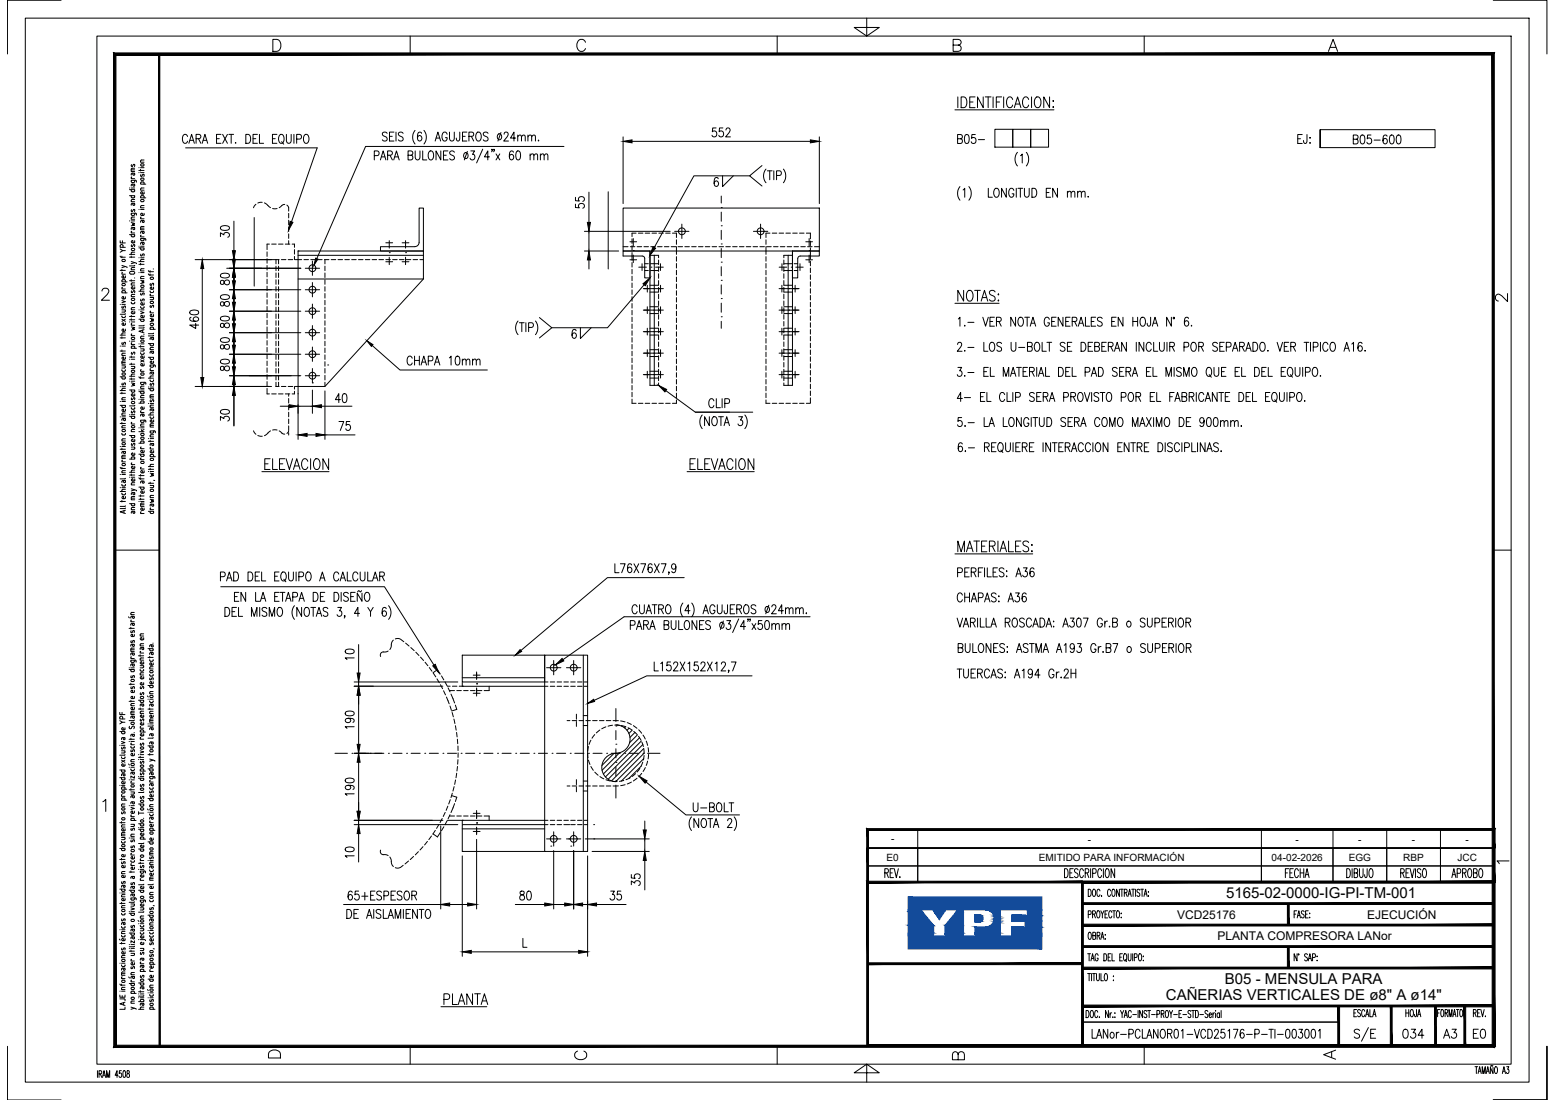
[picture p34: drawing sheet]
<svg xmlns="http://www.w3.org/2000/svg" width="420mm" height="297mm" viewBox="0 0 420 297" stroke-linecap="round" stroke-linejoin="round" font-family="sans-serif">
<defs><g id="words">
<g font-size="4.1">
<text x="331.3" y="242.6">5165-02-0000-IG-PI-TM-001</text>
<text x="331" y="265.8">B05 - MENSULA PARA</text>
<text x="315" y="270.2">CAÑERIAS VERTICALES DE ø8&quot; A ø14&quot;</text>
</g>
<g font-size="3.2">
<text x="318" y="248.1">VCD25176</text>
<text x="369.4" y="248.1">EJECUCIÓN</text>
<text x="329" y="253.9">PLANTA COMPRESORA LANor</text>
</g>
<g font-size="2.7">
<text x="240.7" y="227.5">-</text>
<text x="293.9" y="227.5">-</text>
<text x="350.1" y="227.5">-</text>
<text x="367" y="227.5">-</text>
<text x="381.5" y="227.5">-</text>
<text x="396" y="227.5">-</text>
<text x="239.5" y="232.4">E0</text>
<text x="280.7" y="232.4">EMITIDO PARA INFORMACIÓN</text>
<text x="343.6" y="232.4">04-02-2026</text>
<text x="364.4" y="232.4">EGG</text>
<text x="379.2" y="232.4">RBP</text>
<text x="393.8" y="232.4">JCC</text>
</g>
</g></defs>
<!-- layer: AESA-Soportes -->
<g fill="none" stroke="#000" stroke-width=".27">
<path d="M168.4 56.2h53v11.6h-53zM80.5 75.3h33.9v-7.5h-33.9v38.6M80.5 68.9h33.9M80.5 70.1h1M82.1 70.1h1.3M84 70.1h1.2M85.8 70.1h1.2M87.7 70.1h1.2M89.5 70.1h1.2M91.3 70.1h1.3M93.2 70.1h1.2M95 70.1h1.2"/>
<path d="M96.9 70.1h1.2M98.7 70.1h1.2M100.5 70.1h1.3M102.4 70.1h1.2M102.8 66.6h9.3a1.2 1.2 0 0 0 1.1-1.2v-9.2h1.2v11.6h-11.6zM104.2 70.1h1.3M106.1 70.1h1.2M107.9 70.1h1.3M109.8 70.1h1.2M111.6 70.1h1.2M113.5 70.1h.9M114.4 75.3l-26.6 29.1h-7.3"/>
<path d="M168.4 66.6h1.3M170.3 66.6h1.2M172.1 66.6h1.3M174 66.6h1.2M174.2 69.8l-.2-.5-.5-.2h-5.1v-1.3h7.2v7.2h-1.4v-5.2M174.2 73.1h1M174.2 71.2h1M175.6 67.8v36.3h1.2v-35.2h-1.2M175.6 78.9h1.2M175.6 77h1.2M175.8 73.1h1M175.8 71.2h1"/>
<path d="M175.8 66.6h1.3M177.7 66.6h1.2M179.5 66.6h1.2M181.4 66.6h1.2M183.2 66.6h1.2M185 66.6h1.3M186.9 66.6h1.2M188.7 66.6h1.2M190.6 66.6h1.2M192.4 66.6h1.2M194.3 66.6h1.2M196.1 66.6h1.2"/>
<path d="M198 66.6h1.2M199.8 66.6h1.2M201.6 66.6h1.3M203.5 66.6h1.2M205.3 66.6h1.2M207.2 66.6h1.2M209 66.6h1.2M210.8 66.6h1.3M212.7 66.6h1.2M213 73.1h1M213 71.2h1M213 78.9h1.1"/>
<path d="M213 77h1.1M214.1 67.8v7.2h1.4v-5.2M214.1 67.8h7.3v1.3h-5.2l-.4 .2-.2 .5M214.1 67.8v36.3h-1.1v-35.2h1.1M214.5 66.6h1.3M214.6 73.1h.9M214.6 71.2h.9M216.4 66.6h1.2M218.2 66.6h1.2M220.1 66.6h1.3M175.6 96.3h1.2M175.6 94.4h1.2"/>
<path d="M175.6 90.5h1.2M175.6 88.6h1.2M175.6 84.7h1.2M175.6 82.8h1.2M213 96.3h1.1M213 94.4h1.1M213 90.5h1.1M213 88.6h1.1M213 84.7h1.1M213 82.8h1.1M175.6 102.1h1.2M175.6 100.3h1.2"/>
<path d="M213 102.1h1.1M213 100.3h1.1M124.9 176.9h22.3v7.3h-22.3zM147.2 176.9h11.6v53h-11.6zM157.6 176.9v53M124.9 184.3v1h23.2M124.9 183h22.3M147.2 184.2h.9M148.7 184.2h1.2M148.7 185.3h1.2M150.5 184.2h1.2M150.5 185.3h1.2"/>
<path d="M152.4 184.2h1.2M152.4 185.3h1.2M154.2 184.2h1.2M154.2 185.3h1.2M156 184.2h1.3M156 185.3h1.3M157.6 193.2h1.2M157.6 195.9h1.2M157.9 184.2h.9M157.9 185.3h.9M157.6 210.9h1.2M157.6 213.6h1.2"/>
<path d="M120.9 221.5h27.2M124.9 221.5v1.1M124.9 223.8h22.3M148.1 222.7h-23.2v7.2h22.3M148.7 222.7h1.2M148.7 221.5h1.2M150.5 222.7h1.2M150.5 221.5h1.2M152.4 222.7h1.2M152.4 221.5h1.2M154.2 222.7h1.2M154.2 221.5h1.2"/>
<path d="M156 222.7h1.3M156 221.5h1.3M157.9 222.7h.9M157.9 221.5h.9"/>
<circle cx="84.4" cy="72.4" r=".92"/>
<circle cx="84.4" cy="78.2" r=".92"/>
<circle cx="184.2" cy="62.5" r=".92"/>
<circle cx="205.5" cy="62.5" r=".92"/>
<circle cx="84.4" cy="84" r=".92"/>
<circle cx="84.4" cy="95.6" r=".92"/>
<circle cx="84.4" cy="89.8" r=".92"/>
<circle cx="84.4" cy="101.4" r=".92"/>
<circle cx="149.6" cy="180.3" r=".92"/>
<circle cx="155" cy="180.3" r=".92"/>
<circle cx="149.6" cy="226.5" r=".92"/>
<circle cx="155" cy="226.5" r=".92"/>
</g>
<!-- layer: AESA-Ejes -->
<g fill="none" stroke="#000" stroke-width=".27">
<path d="M194.9 56.1h.1M194.9 52.9v1.9M194.9 57.3v2.4M82.5 72.4h3.9M82.5 78.2h3.9M84.4 70.5v3.9M84.4 76.3v3.9M104.2 65.6h1.9M104.2 70.7h1.9M105.2 68.2h.1M105.2 65v2M105.2 69.5v2"/>
<path d="M108.6 65.6h1.9M108.6 70.7h1.9M109.6 68.2h.1M109.6 65v2M109.6 69.5v2M170.2 70.2h1.8M170.2 65.3h1.8M171.1 67.7h.1M171.1 64.4v2M171.1 68.9v2M172.6 72.1h2.1M173.5 71.2v1.9"/>
<path d="M173.8 77.9h5.4M174.9 77v1.9M175.9 72.1h.1M176.6 77.9h.1M177.1 72.1h2.1M178.5 71.2v1.9M178.5 77v1.9M182.3 62.5h3.9M184.2 60.5v3.9M194.9 75.7h.1M194.9 70.8h.1M194.9 65.9h.1"/>
<path d="M194.9 61h.1M194.9 62.2v2.5M194.9 67.1v2.5M194.9 72v2.5M194.9 76.9v2.5M203.6 62.5h3.9M205.5 60.5v3.9M210.5 77.9h5.4M210.5 72.1h2.1M211.3 77v1.9M211.3 71.2v1.9M213.1 77.9h.1"/>
<path d="M213.8 72.1h.1M214.8 77v1.9M215 72.1h2M216.2 71.2v1.9M217.7 70.2h1.8M217.7 65.3h1.8M218.6 67.7h.1M218.6 64.4v2M218.6 68.9v2M82.5 84h3.9M82.5 89.8h3.9M82.5 95.7h3.9"/>
<path d="M84.4 82.1v3.9M84.4 87.9v3.9M84.4 93.7v3.9M84.4 99.5v3.9M88.5 98.6h.1M173.8 95.4h5.4M173.8 89.6h5.4M173.8 83.7h5.4M174.9 82.8v1.9M174.9 88.6v1.9M174.9 94.4v1.9M176.6 95.4h.1"/>
<path d="M176.6 89.6h.1M176.6 83.7h.1M178.5 82.8v1.9M178.5 88.6v1.9M178.5 94.4v1.9M194.9 85.5h.1M194.9 80.6h.1M194.9 81.9v2.4M194.9 86.8v1.9M210.5 95.4h5.4M210.5 89.6h5.4M210.5 83.7h5.4"/>
<path d="M211.3 82.8v1.9M211.3 88.6v1.9M211.3 94.4v1.9M213.1 95.4h.1M213.1 89.6h.1M213.1 83.7h.1M214.8 82.8v1.9M214.8 88.6v1.9M214.8 94.4v1.9M82.5 101.5h3.9M84.4 103.4h.1M173.8 101.2h5.4"/>
<path d="M174.9 100.3v1.8M176.6 101.2h.1M178.5 100.3v1.8M210.5 101.2h5.4M211.3 100.3v1.8M213.1 101.2h.1M214.8 100.3v1.8M149.6 178.4v3.8M155 178.4v3.8M124.9 185.3h.1M127.9 182.3h1.8M127.9 187.2h1.8"/>
<path d="M128.8 184.5h.1M128.8 184.7h.1M128.8 181.4v2.1M128.8 185.8v2.2M147.7 180.3h3.9M153.1 180.3h3.8M166.4 196.1h.1M166.4 191.3v3.5M166.4 197.3v2.4M90.5 203.4h3.4M95.1 203.4h.1M96.3 203.4h2.5"/>
<path d="M100 203.4h.1M101.2 203.4h2.5M104.9 203.4h.1M106.2 203.4h2.4M109.9 203.4h.1M111.1 203.4h2.4M114.8 203.4h.1M116 203.4h2.4M119.7 203.4h.1M120.9 203.4h2.5M124.6 203.4h.1M125.8 203.4h2.5"/>
<path d="M127.9 219.6h1.8M128.8 218.9v2.2M129.5 203.4h.1M130.7 203.4h2.5M134.4 203.4h.1M135.7 203.4h2.4M139.3 203.4h.1M140.6 203.4h2.4M144.3 203.4h.1M145.5 203.4h2.4M149.2 203.4h.1M150.4 203.4h2.4"/>
<path d="M154.1 203.4h.1M155.3 203.4h2.5M159 203.4h.1M160.2 203.4h2.5M163.9 203.4h.1M165.1 203.4h2.5M166.4 210.8h.1M166.4 205.9h.1M166.4 201h.1M166.4 202.2v2.4M166.4 207.1v2.5M166.4 212v3.5"/>
<path d="M168.8 203.4h.1M170.1 203.4h2.4M173.7 203.4h.1M175 203.4h3.3M127.9 224.5h1.8M128.8 222.1h.1M128.8 222.3h.1M128.8 223.4v2M147.7 226.5h3.9M148.8 228.5h.1M149.6 224.6v3.9M153.1 226.5h3.8"/>
<path d="M153.6 222.7h.1M153.7 226.5h.1M154.2 228.5h.1M155 224.6v3.9M160.4 222.7h.1M160.4 226.5h.1"/>
</g>
<!-- layer: AESA-Existente -->
<g fill="none" stroke="#000" stroke-width=".27">
<path d="M69.2 55.2l-.7 .9M70.8 54.6l-1.1 .2M71.4 54.8l1.7 1.3M73.7 56.3h1.2M76.9 55.2l-.6 .2-.9 .7M77.5 55.4l.5 .7v.9M78 57.6v1.3M78 59.5v1.2M72.2 68v1.2M72.2 69.9v1.2M72.2 71.7v1.2M72.2 73.5v1.3"/>
<path d="M72.2 75.4v1.2M72.2 77.2v1.3M72.2 79.1v1.2M72.8 65.9h-.6v1.5M73.4 65.9h1.2M74.6 71.9v1.2M74.6 73.7v1.2M74.6 75.6v1.2M74.6 77.4v1.2M74.6 79.3v1.2M75.2 65.9h1.3M75.3 70.1v1.2"/>
<path d="M75.3 71.9v1.2M75.3 73.7v1.2M75.3 75.6v1.2M75.3 77.4v1.2M75.3 79.3v1.2M75.4 70.1h-.8v1.2M76 70.1h1.3M77.1 65.9h1.2M77.9 70.1h1.2M78 61.3v1.2M78 63.1v1.3M78 65v.9"/>
<path d="M78.9 65.9h.7v.9M79.6 67.4v1.2M79.6 69.2v.9M79.7 70.1h.8M87.8 70.1v1.2M87.8 71.9v1.2M87.8 73.7v1.2M87.8 75.6v1.2M87.8 77.4v1.2M87.8 79.3v1.2M170.8 64.5v1.2M170.8 66.3v1.3"/>
<path d="M170.8 68.2v2.1M170.8 70.9v1.2M170.8 72.7v1.3M170.8 74.6v1.2M170.8 76.4v1.3M170.8 78.3v1.2M171.9 63h-1.1v.9M172.5 63h1.2M174.3 63h1.3M176.2 63h1.2M176.8 68.9h1.1v.7M176.8 73.1h1.1"/>
<path d="M176.8 71.2h1.1M176.8 78.9h1.1M177.9 70.2v1.3M177.9 72.1v1.2M177.9 73.9v1.2M177.9 75.8v1.2h-1.1M177.9 77.6v1.2M177.9 79.4v1.3M178 63h1.2M179.9 63h1.2M181.7 63h1.1v1.1M182.8 64.8v1.2"/>
<path d="M182.8 66.6v2.1M182.8 69.3v1.2M182.8 71.1v1.3M182.8 73v1.2M182.8 74.8v1.3M182.8 76.7v1.2M182.8 78.5v1.2M207 64.8v1.2M207 66.6v2.1M207 69.3v1.2M207 71.1v1.3M207 73v1.2"/>
<path d="M207 74.8v1.3M207 76.7v1.2M207 78.5v1.2M208 63h-1v1.1M208.7 63h1.2M210.5 63h1.2M211.8 70.2v1.3M211.8 72.1v1.2M211.8 73.9v1.2M211.8 75.8v1.2h1.2M211.8 77.6v1.2M211.8 79.4v1.3"/>
<path d="M211.8 73.1h1.2M211.8 71.2h1.2M211.8 78.9h1.2M212.3 63h1.3M213 68.9h-1.2v.7M214.2 63h1.2M216 63h1.3M217.9 63h1.1v1.5M219 65.1v1.2M219 66.9v3M219 70.6v1.2M219 72.4v1.2"/>
<path d="M219 74.2v1.3M219 76.1v1.2M219 77.9v1.3M219 79.8v1.2M72.2 80.9v1.3M72.2 82.8v1.2M72.2 84.6v1.2M72.2 86.5v1.2M72.2 88.3v1.2M72.2 90.1v1.3M72.2 92v1.2M72.2 93.8v1.2"/>
<path d="M72.2 95.7v1.2M72.2 97.5v1.2M72.2 99.3v1.3M74.6 81.1v1.2M74.6 82.9v1.3M74.6 84.8v1.2M74.6 86.6v1.2M74.6 88.5v1.2M74.6 90.3v1.2M74.6 92.1v1.3M74.6 94v1.2M74.6 95.8v1.3"/>
<path d="M74.6 97.7v1.2M74.6 99.5v1.2M75.3 81.1v1.2M75.3 82.9v1.3M75.3 84.8v1.2M75.3 86.6v1.2M75.3 88.5v1.2M75.3 90.3v1.2M75.3 92.1v1.3M75.3 94v1.2M75.3 95.8v1.3M75.3 97.7v1.2"/>
<path d="M75.3 99.5v1.2M87.8 81.1v1.2M87.8 82.9v1.3M87.8 84.8v1.2M87.8 86.6v1.2M87.8 88.5v1.2M87.8 90.3v1.2M87.8 92.1v1.3M87.8 94v1.2M87.8 95.8v1.3M87.8 97.7v1.2M87.8 99.5v1.2"/>
<path d="M170.8 80.1v1.3M170.8 82v1.2M170.8 83.8v1.2M170.8 85.6v1.3M170.8 87.5v1.2M170.8 89.3v1.3M170.8 91.2v1.2M170.8 93v1.2M170.8 94.9v1.2M170.8 96.7v1.2M170.8 98.5v1.3M176.8 88.6l1.1 .1v1.2"/>
<path d="M176.8 96.3h1.1M176.8 94.4h1.1M176.8 90.5h1.1M176.8 84.7h1.1M176.8 82.8h1.1M177.9 81.3v1.2M177.9 83.1v1.3M177.9 85v1.2M177.9 86.8v1.2M177.9 90.5v1.2M177.9 92.3v1.3M177.9 94.2v1.2"/>
<path d="M177.9 96v1.3M177.9 97.9v1.2M177.9 99.7v1.3M182.8 80.4v1.2M182.8 82.2v1.2M182.8 84v1.3M182.8 85.9v1.2M182.8 87.7v1.2M182.8 89.6v1.2M182.8 91.4v1.3M182.8 93.3v1.2M182.8 95.1v1.2"/>
<path d="M182.8 97v1.2M182.8 98.8v1.2M207 80.4v1.2M207 82.2v1.2M207 84v1.3M207 85.9v1.2M207 87.7v1.2M207 89.6v1.2M207 91.4v1.3M207 93.3v1.2M207 95.1v1.2M207 97v1.2"/>
<path d="M207 98.8v1.2M211.8 81.3v1.2M211.8 83.1v1.3M211.8 85v1.2M211.8 86.8v1.2M211.8 90.5v1.2M211.8 92.3v1.3M211.8 94.2v1.2M211.8 96v1.3M211.8 97.9v1.2M211.8 99.7v1.3M211.8 96.3h1.2"/>
<path d="M211.8 94.4h1.2M211.8 90.5h1.2M211.8 84.7h1.2M211.8 82.8h1.2M213 88.6l-1.2 .1v1.2M219 81.6v1.3M219 83.5v1.2M219 85.3v1.2M219 87.2v1.2M219 89v1.2M219 90.8v1.3M219 92.7v1.2"/>
<path d="M219 94.5v1.2M219 96.4v1.2M219 98.2v1.2M68.5 116.3l.7 1M69.7 117.6l1.2 .2M72.2 104.9v1.5h.6M72.2 101.2v1.2M72.2 103v1.3M73.1 116.4l-1.6 1.3M73.4 106.4h1.2M73.7 116.1h1.2M74.6 103.2v1.2h.8"/>
<path d="M74.6 101.4v1.2M75.2 106.4h1.3M75.3 101.4v1.2M75.3 103.2v1.2M75.4 116.4l.9 .7 .6 .1M76 104.4h1.3M77.1 106.4h1.2M77.9 104.4h1.2M78 116.4l-.5 .6M78 106.4v.6M78 107.6v1.2M78 109.5v1.2"/>
<path d="M78 111.3v1.3M78 113.2v1.2M78 115v1.2M78 116.8v.7M79.6 105.7v.7h-.7M79.6 104.4v.7M79.7 104.4h.8M87.8 101.4v1.2M87.8 103.2v1.2M170.8 100.4v1.2M170.8 102.2v1.3M170.8 104.1v1.2"/>
<path d="M170.8 105.9v1.3M170.8 107.8v1.1h1.1M172.5 108.9h1.2M174.3 108.9h1.3M176.2 108.9h1.2M176.8 102.1h1.1M176.8 100.3h1.1M177.9 103.4v.7h-1.1M177.9 101.6v1.2M178 108.9h1.2M179.9 108.9h1.2M182.8 100.6v1.3"/>
<path d="M182.8 102.5v1.2M182.8 104.3v1.2M182.8 106.2v1.2M182.8 108v.9h-1.1M207 108v.9h1M207 100.6v1.3M207 102.5v1.2M207 104.3v1.2M207 106.2v1.2M208.7 108.9h1.2M210.5 108.9h1.2M211.8 103.4v.7h1.2"/>
<path d="M211.8 101.6v1.2M211.8 102.1h1.2M211.8 100.3h1.2M212.3 108.9h1.3M214.2 108.9h1.2M216 108.9h1.3M219 107.4v1.5h-1.1M219 100v1.3M219 101.9v1.2M219 103.7v1.3M219 105.6v1.2M104.9 175.8l-.7 .3a.98 .98 0 0 0-1.1 .1 .98 .98 0 0 0-.3 1.1"/>
<path d="M106.3 172.9l-.5 .6-.2 1.3-.3 .6M106.8 172.5l.5-.1a2.08 2.08 0 0 1 1.8 .9M109.6 173.7l.9 .8M111 174.9l.9 .8M112.4 176.1l.8 .9M113.6 177.4l.8 1M114.9 178.8l.7 1M116 180.3l.7 1M117 181.7l1.2-.9 .8 1.2M117.1 181.8l.7 1M118.1 183.3l.6 1.1M119 184.9l.6 1.1"/>
<path d="M119.3 182.5l.6 1.1M119.8 186.5l.6 1.1M120.2 184.1l.6 1.1M120.6 188.2l.8 1.9M120.9 185.3h.7M121.1 185.7l.5 1.1M121.5 186.5h1.3M121.6 190.6l.4 1.2M121.9 187.4l.9 2.4M122.2 192.4l.3 1.2M122.2 185.3h1.3M122.6 194.2l.3 1.2"/>
<path d="M123 196l.3 1.2M123 190.4l.4 1.2-1.4 .4M123.4 197.8l.1 1.2M123.4 186.5h1.3M123.6 199.6l.1 1.2M124.1 185.3h.7M125.3 186.5h1.2M127.1 186.5h1.3M129 186.5h1.2M132.2 185.3v1.2h-1.4M159.7 199.9l-.5 1.1M160.7 198.4l-.7 1"/>
<path d="M162.1 197.1l-1 .8M163.7 196.3l-1.1 .5M165.5 195.8l-1.2 .3M166.1 195.8h1.2M167.9 195.9l1.2 .4M169.7 196.5l1.1 .6M171.2 197.5l.9 .8M172.5 198.8l.7 1.1M120.3 219.4l-.5 1.1M121 217.7l-.5 1.1M121.6 220l-.5 1.1M121.7 215.9l-.5 1.2"/>
<path d="M122 214.8l1.4 .5-.4 1.1M122.2 214.2l-.3 1.2M122.7 212.4l-.3 1.2M122.8 217l-.9 2.4M123.1 210.6l-.2 1.2M123.4 208.8l-.2 1.2M123.6 207l-.1 1.2M123.7 201.5l.1 1.2M123.7 205.1v1.3M123.8 203.3v1.2M158.8 203.4l.1 1.2M159 201.6l-.2 1.2"/>
<path d="M159 205.3l.4 1.1M159.7 207l.6 1M160.7 208.5l.9 .8M162.1 209.7l1.1 .6M163.7 210.6l1.2 .3M165.5 211h1.3M168.6 210.7l-1.2 .3M170.3 210l-1.2 .6M171.7 208.9l-.9 .8M172.9 207.5l-.8 1M173.4 200.4l.4 1.2M173.7 205.8l-.5 1.2"/>
<path d="M173.9 202.2l.2 1.2M174 204l-.2 1.2M102.8 229.6a.87 .87 0 0 0 .2 .9 .87 .87 0 0 0 .9 .3l1 .2M105.3 231.4l.3 .6 .2 1.3 .5 .7M108.9 233.7a1.78 1.78 0 0 1-2.1 .6M110.4 232.5l-1 .8M111.7 231.3l-.9 .8M113.1 230l-.9 .9M114.3 228.6l-.8 .9M115.5 227.2l-.8 1M116.6 225.7l-.7 1M117.6 224.2l-.7 1"/>
<path d="M118.6 222.6l-.6 1.1M119 224.8l-.8 1.2-1.2-.8M119.5 221l-.6 1.1M119.9 223.3l-.6 1M120.8 221.6l-.6 1.1M121.5 220.4h1.3M123.4 220.4h1.3M125.3 220.4h1.2M127.1 220.4h1.3M129 220.4h1.2M130.8 220.4h1.4v1.1"/>
</g>
<!-- layer: AESA-Cotas -->
<g fill="#000" stroke="#000" stroke-width=".27">
<path d="M168.4 38.2l2.4-.4v.8zM219 37.8l2.4 .4-2.4 .4zM54.7 70.1l.4 2.4h-.8zM63.2 72.4l.4 2.5h-.8zM62.8 67.7h.8l-.4 2.4zM62.8 75.8h.8l-.4 2.4zM62.8 70h.8l-.4 2.4zM78.4 59.8l.7 .2-1.1 2.2zM85.3 69.7l.6 .3-1.1 1.6zM159.1 67.8l.4 2.4h-.8zM158.7 60.1h.8l-.4 2.4zM173.7 76.6l1.9-1.6-1.3 2.1z"/>
<path d="M176.4 66.6l.7 .4-1.5 1.9zM62.8 99h.8l-.4 2.5zM62.8 93.2h.8l-.4 2.5zM63.2 95.7l.4 2.4h-.8zM62.8 87.4h.8l-.4 2.4zM63.2 89.8l.4 2.5h-.8zM62.8 81.6h.8l-.4 2.4zM63.2 84l.4 2.5h-.8zM63.2 78.2l.4 2.5h-.8zM99.1 92l1.7 1.1-.4 .4zM54.3 101.9h.8l-.4 2.5zM63.2 104.4l.4 2.4h-.8z"/>
<path d="M63.2 101.5l.4 2.4h-.8zM78.1 109.3l2.4 .4-2.4 .4zM80.5 117.4l2.5-.4v.8zM85.4 117l2.4 .4-2.4 .4zM84.4 109.7l2.4-.4v.8zM177.9 104.1l2.2 1.1-.4 .6zM116.9 179.8l.7-.4 1 2.2zM140.5 175.4l.4 .5-1.6 1zM150.1 179.5l1.8-1.7 .4 .7zM96.9 185.3l.4 2.4h-.8zM96.5 181.7h.8l-.4 2.5zM158.8 190l1.6-1.2 .3 .6z"/>
<path d="M96.5 201h.8l-.4 2.4zM96.9 203.4l.4 2.4h-.8zM96.5 219.1h.8l-.4 2.4zM172.7 209.6l2.1 1.2-.5 .7zM96.9 222.7l.4 2.4h-.8zM173.8 224.1h.8l-.4 2.4zM174.2 229.9l.4 2.5h-.8zM119.1 244.2l2.4-.4v.9zM126.4 243.8l2.4 .4-2.4 .5zM124.9 257l2.4-.4v.8zM147.2 243.8l2.4 .4-2.4 .5zM152.6 243.8l2.4 .4-2.4 .5z"/>
<path d="M156.4 256.6l2.4 .4-2.4 .4zM155 244.2l2.4-.4v.9zM158.8 244.2l2.4-.4v.9z"/>
</g>
<g fill="none" stroke="#000" stroke-width=".27">
<path d="M50.1 39.9h35.6l-6.9 20M50.7 36.9a.71 .71 0 0 0-.9-.6 .71 .71 0 0 0-.5 .9v.6a.71 .71 0 0 0 .5 .9 .71 .71 0 0 0 .9-.6M51 38.7l.8-2.4 .7 2.4M51.3 37.9h.9M53 37.5l1.1-.2 .2-.3-.2-.6-1.1-.1v2.4M53.6 37.5l.7 1.2M54.6 38.7l.8-2.4 .7 2.4M54.9 37.9h.9M58.5 37.5h.7M59.7 36.3h-1.2v2.4h1.2M60.2 36.3l1.2 2.4M61.4 36.3l-1.2 2.4"/>
<path d="M61.8 36.3h1.3M62.5 36.3v2.4M63.6 38.6h.2zM66.4 36.3a1.3 1.3 0 0 1 1.4 .8 1.3 1.3 0 0 1-.4 1.5l-1 .1zM68.4 37.5h.7M69.6 36.3h-1.2v2.4h1.2M70.1 36.3v2.4h1.1M73.6 37.5h.8M74.8 36.3h-1.2v2.4h1.2M75.6 36.4l.2-.1a1.31 1.31 0 0 1 1 1 1.31 1.31 0 0 1-.4 1.3l-.2 .1a1.3 1.3 0 0 1-1-1 1.3 1.3 0 0 1 .4-1.3zM76.1 38.3l.6 .6M77.4 36.3v1.7a.65 .65 0 0 0 .6 .7 .65 .65 0 0 0 .7-.7v-1.7"/>
<path d="M79.4 36.3v2.4M80.2 37.6h.8a.66 .66 0 0 0 .5-.7 .66 .66 0 0 0-.5-.6h-.8v2.4M82.4 36.4l.1-.1a1.32 1.32 0 0 1 1.1 1 1.32 1.32 0 0 1-.5 1.3l-.2 .1a1.3 1.3 0 0 1-1-1 1.3 1.3 0 0 1 .5-1.3zM104.6 36a.68 .68 0 0 0-.7-.4 .68 .68 0 0 0-.6 .6l.2 .4 .9 .4a.6 .6 0 0 1 .2 .7 .6 .6 0 0 1-.5 .4l-.6-.1-.2-.3M105.2 36.8h.8M106.4 35.7h-1.2v2.4h1.2M107 35.7v2.4M108.9 36a.64 .64 0 0 0-.8-.3 .64 .64 0 0 0-.4 .8l1 .5a.6 .6 0 0 1 .2 .7 .6 .6 0 0 1-.4 .4l-.7-.1-.2-.3M112.1 35.2a2.95 2.95 0 0 0 0 3.7M113.9 36a.52 .52 0 0 0-.8-.2l-.2 .3a1.6 1.6 0 0 0 .4 2 .71 .71 0 0 0 .7-.9 .71 .71 0 0 0-.9-.5l-.3 .6M114.6 35.2a2.95 2.95 0 0 1 0 3.7M117.6 38.1l.7-2.4 .8 2.4"/>
<path d="M117.9 37.3h.9M120.8 36.2a.65 .65 0 0 0-1-.4 1.6 1.6 0 0 0 .2 2.3 .71 .71 0 0 0 .8-.9h-.4M121.5 35.7v1.7a.65 .65 0 0 0 .6 .7 .65 .65 0 0 0 .6-.7v-1.7M124.2 35.7v1.8l-.2 .5h-.5l-.2-.7M125 36.8h.7M126.2 35.7h-1.2v2.4h1.2M126.7 36.8l1.1-.1 .2-.3-.2-.6-1.1-.1v2.4M127.4 36.8l.6 1.3M128.9 35.8l.2-.1a1.31 1.31 0 0 1 1 .9 1.31 1.31 0 0 1-.4 1.4l-.2 .1a1.32 1.32 0 0 1-1-1 1.32 1.32 0 0 1 .4-1.3zM131.9 36a.65 .65 0 0 0-.9-.3 .65 .65 0 0 0-.3 .8l1 .5a.6 .6 0 0 1 .2 .7 .6 .6 0 0 1-.5 .4l-.6-.1-.2-.3M134.6 36.2a.72 .72 0 0 1 1 .7 .72 .72 0 0 1-1 .7l-.2-.6zM135.4 35.8l-.9 2.3"/>
<path d="M136.2 36.2l.4-.5 .5 .1 .2 .3-.3 .8-.9 1.2h1.3M139.3 37.3h-1.4l1-1.6v2.4M139.9 36.9l.5-.4 .4 .1 .1 1.5M139.9 36.5v1.6M140.9 36.9l.5-.4 .4 .1 .1 1.5M142.6 36.9l.5-.4 .5 .1 .1 1.5M142.6 36.5v1.6M143.7 36.9l.4-.4 .5 .1 .1 1.5M145.5 37.9v.2zM152.4 39.5h-53.6l-13.2 30.3M168.4 37v18M170.8 38.2h48.2"/>
<path d="M193.5 34.6h-.9l-.1 1a.74 .74 0 0 1 1 .1 .74 .74 0 0 1 0 1 .74 .74 0 0 1-1 0l-.1-.2M195.3 34.6h-.9l-.1 1a.74 .74 0 0 1 1 .1 .74 .74 0 0 1 0 1 .74 .74 0 0 1-1 0l-.1-.2M196.2 35.1l.3-.5 .6 .1 .2 .3-.3 .8-.9 1.2h1.3M221.4 37v18M63.2 59.7v10.3M68.7 58.7v18.6M101.1 42l1.1-.1 .2-.3-.2-.7-1.1-.1v2.4M102.8 43.2l.7-2.4 .8 2.4M103.1 42.4h.9M104.7 41.9l1.1-.1 .2-.3-.2-.6-1.1-.1v2.4M105.4 41.9l.6 1.3M106.4 43.2l.7-2.4 .8 2.4"/>
<path d="M106.7 42.4h.9M110.3 41.9l1.1-.1 .1-.3-.1-.6-1.1-.1v2.4h.8a.66 .66 0 0 0 .5-.6 .66 .66 0 0 0-.5-.7M112.2 40.8v1.7a.65 .65 0 0 0 .6 .7 .65 .65 0 0 0 .7-.7v-1.7M114.2 40.8v2.4h1.1M116.1 40.9l.1-.1a1.32 1.32 0 0 1 1 .9 1.32 1.32 0 0 1-.4 1.4l-.2 .1a1.33 1.33 0 0 1-1-1 1.33 1.33 0 0 1 .5-1.3zM119.1 40.8v2.4l-1.3-2.4v2.4M119.8 41.9h.8M121 40.8h-1.2v2.4h1.2M122.8 41.1a.64 .64 0 0 0-.8-.3 .64 .64 0 0 0-.4 .8l1 .5a.66 .66 0 0 1-.1 1.1 .66 .66 0 0 1-1-.4M125.5 41.3a.54 .54 0 0 1 .9 .3l.1 .5a.61 .61 0 0 1-.3 .6 .61 .61 0 0 1-.7 0l-.2-.6zM126.3 40.9l-.8 2.3M127.2 40.8h1l-.5 .9a.71 .71 0 0 1 .6 1.1 .71 .71 0 0 1-1.3-.1"/>
<path d="M130.4 40.3l-1.6 3.7M132.3 42.4h-1.4l.9-1.6v2.4M133 40.4h-.2h.2l-.2 .6M133.6 40.4h-.2h.2l-.2 .6M134 41.6l1 1.6M135 41.6l-1 1.6M138.7 41.1l-.1-.2-.4-.1a1.46 1.46 0 0 0 .1 2.4 .69 .69 0 0 0 .5-1 .69 .69 0 0 0-1.1-.2l-.1 .4M139.6 40.9l.5-.1a1.6 1.6 0 0 1 0 2.4h-.2a1.8 1.8 0 0 1-.3-2.3zM143.2 42l.5-.4 .5 .1 .1 1.5M143.2 41.6v1.6M144.3 42l.4-.4 .5 .1 .1 1.5M146 42l.5-.4 .4 .1 .1 1.5"/>
<path d="M146 41.6v1.6M147 42l.5-.4 .4 .1 .1 1.5M155.5 55.1v.9l1 .1a.73 .73 0 0 1 .1-1 .73 .73 0 0 1 1 0 .73 .73 0 0 1 .1 1l-.2 .1M155.5 53.3v.9l1 .1a.73 .73 0 0 1 .1-1 .73 .73 0 0 1 1 0 .73 .73 0 0 1 .1 1l-.2 .1M159.1 51.9v8.2M164.3 51.8v20.8M194.1 48.3a.52 .52 0 0 0-.9-.3l-.2 .4a1.6 1.6 0 0 0 .5 1.9 .71 .71 0 0 0 .7-.8 .71 .71 0 0 0-1-.5l-.2 .5M195.2 47.5v2.9l2.9-2.9M202.5 47.5h-15l-10.7 19.3M205.9 44.7l-3.4 2.8 3.4 2.7M207 45.7a2.88 2.88 0 0 0 0 3.6M207.3 46.1h1.3"/>
<path d="M208 46.1v2.4M209.1 46.1v2.4M209.8 47.4l1.1-.1 .2-.4-.2-.7-1.1-.1v2.4M211.7 45.7a2.95 2.95 0 0 1 0 3.6M52.7 70.1h21.9M54.7 72.5v29.4M59.6 63.9v-1l.9 .5a.71 .71 0 0 1 1.1-.6 .71 .71 0 0 1-.1 1.3M59.7 61.2l.9-.3a1.08 1.08 0 0 1 1.4 .8 1.6 1.6 0 0 1-2.4 0zM59.7 79.8l.9-.2a1.04 1.04 0 0 1 1.4 .7 1.6 1.6 0 0 1-2.4 0zM59.7 75.8a.63 .63 0 0 0 .2 1l.5-.1a.96 .96 0 0 1 .4-.9 .96 .96 0 0 1 1.1 0 .77 .77 0 0 1-.6 1.2 .77 .77 0 0 1-.8-1l-.3-.3zM59.7 74l.9-.2a1.04 1.04 0 0 1 1.4 .7 1.6 1.6 0 0 1-2.4 0zM61.3 72.4h20"/>
<path d="M62 78.2h19.3M63.2 70.1v44.9M157.9 67.8h9.3M157.9 62.5h23.2M159.1 62.5v5.3M159.1 70.2v2.4M174.1 76.9l-10 11.6h-15M51.4 84l.9-.3a1.04 1.04 0 0 1 1.4 .8 1.58 1.58 0 0 1-2.4 0zM51.6 85.7l-.2 .1-.1 .4a1.8 1.8 0 0 0 2.3 .3 .68 .68 0 0 0-.7-.9 .68 .68 0 0 0-.6 .9l.6 .3M52.9 87.3v1.4l-1.6-.9h2.4M59.7 99a.63 .63 0 0 0 .2 1l.5-.1a.96 .96 0 0 1 .4-.9 .96 .96 0 0 1 1.1 0 .77 .77 0 0 1-.6 1.2 .77 .77 0 0 1-.8-1l-.3-.3zM59.7 97.3l.9-.3a1.04 1.04 0 0 1 1.4 .7 1.6 1.6 0 0 1-2.4 0z"/>
<path d="M59.7 93.2l-.1 .7a.5 .5 0 0 0 .4 .3 .5 .5 0 0 0 .5-.3 .75 .75 0 0 1 .9-.9 .75 .75 0 0 1 .4 1.2l-.3 .1a1.05 1.05 0 0 1-1.1-1.1zM59.7 91.5l.9-.3a1.08 1.08 0 0 1 1.4 .7 1.6 1.6 0 0 1-2.4 0zM59.7 87.4a.64 .64 0 0 0 .2 1l.5-.1a.88 .88 0 0 1 .5-1 .88 .88 0 0 1 1.1 .4 .77 .77 0 0 1-.8 .9 .77 .77 0 0 1-.7-1l-.3-.3zM59.7 85.6l.9-.2a1.08 1.08 0 0 1 1.4 .7 1.6 1.6 0 0 1-2.4 0zM59.7 81.6a.64 .64 0 0 0 .2 1l.5-.1a.94 .94 0 0 1 .4-.9 .94 .94 0 0 1 1.1 0 .76 .76 0 0 1-.6 1.2 .76 .76 0 0 1-.8-1l-.3-.3zM62 95.7h19.3M62 89.8h19.3M62 84h19.3M100.6 93.3l7.5 6.6h23.6M111.4 96.7a.71 .71 0 0 0-.9-.5 .71 .71 0 0 0-.5 .9v.6a.71 .71 0 0 0 .5 .9 .71 .71 0 0 0 .9-.6M112 96.2v2.4M112 97.3h1.3"/>
<path d="M113.3 96.2v2.4M113.8 98.6l.7-2.4 .8 2.4M114 97.8h1M115.7 97.4h.8a.67 .67 0 0 0 .5-.6 .67 .67 0 0 0-.5-.6h-.8v2.4M117.4 98.6l.7-2.4 .8 2.4M117.6 97.8h1M121.4 96.6l.5-.4v2.4M123.3 96.3l.4-.1a1.58 1.58 0 0 1 0 2.4h-.2a1.38 1.38 0 0 1-.4-2zM124.9 97.4l.5-.4 .4 .1 .1 1.5M124.9 97v1.6M125.9 97.4l.5-.4 .5 .1 .1 1.5M127.7 97.4l.4-.4 .5 .1 .1 1.5"/>
<path d="M127.7 97v1.6M128.7 97.4l.5-.4 .4 .1 .1 1.5M140 86.7a2.88 2.88 0 0 0 0 3.7M140.3 87.2h1.3M141 87.2v2.4M142.1 87.2v2.4M142.8 88.4l1.1-.1 .2-.3-.2-.7-1.1-.1v2.4M144.7 86.7a2.95 2.95 0 0 1 0 3.7M145.8 85.8l3.3 2.7-3.3 2.8M155.7 89.3l-.1-.2-.5-.2a1.46 1.46 0 0 0 .1 2.5 .69 .69 0 0 0 .6-1 .69 .69 0 0 0-1.2-.2v.4M156.8 88.5v2.9l2.9-2.9M52.7 104.4h20.7"/>
<path d="M59.6 113.5v-1l.9 .5a.71 .71 0 0 1 1.1-.5 .71 .71 0 0 1-.1 1.2M59.7 110.8l.9-.2a1.04 1.04 0 0 1 1.4 .7 1.6 1.6 0 0 1-2.4 0zM62 101.5h19.3M75.7 109.7h2.4M80.5 106.3v12.3M80.5 109.7h14.6M83 117.4h2.4M84.4 105.3v6.3M87.8 105.6v13M87.8 117.4h8.1M91.6 113.8h1.3l-1 2.4M92 107.9h-1.4l.9-1.6v2.4"/>
<path d="M92.7 106.4l.5-.1a1.58 1.58 0 0 1 0 2.4h-.2a1.8 1.8 0 0 1-.3-2.3zM94.5 113.8h-.9l-.1 1.1a.74 .74 0 0 1 1 0 .74 .74 0 0 1 0 1 .74 .74 0 0 1-1 .1l-.1-.2M179.9 105.5l8 5.8h9.2M187.9 111.3h15.5M189.7 112.1a2.95 2.95 0 0 0 0 3.6M191.7 112.5v2.4l-1.3-2.4v2.4M192.7 112.6l.2-.1a1.3 1.3 0 0 1 1 1 1.3 1.3 0 0 1-.5 1.3l-.2 .1a1.32 1.32 0 0 1-1-.9 1.32 1.32 0 0 1 .5-1.4zM192.9 108.3a.71 .71 0 0 0-.9-.6 .71 .71 0 0 0-.5 .9v.6a.71 .71 0 0 0 .5 .9 .71 .71 0 0 0 .9-.6M193.5 107.7v2.4h1.1M194.2 112.5h1.3M194.8 112.5v2.4M195.1 107.7v2.4"/>
<path d="M195.6 114.9l.8-2.4 .7 2.4M195.8 108.9h.9a.67 .67 0 0 0 .4-.6 .67 .67 0 0 0-.4-.6h-.9v2.4M195.9 114.1h.9M199.6 112.5h1l-.5 .9a.72 .72 0 0 1 .6 1.1 .72 .72 0 0 1-1.3 0M201.3 112.1a2.88 2.88 0 0 1 0 3.6M59.6 155.7l1.1-.1 .2-.3-.2-.7-1.1-.1v2.4M59.6 158.4h44.3l13.4 21.2M61.2 156.9l.8-2.4 .7 2.4M61.5 156.1h.9M63.1 154.5a1.3 1.3 0 0 1 1.4 .8 1.3 1.3 0 0 1-.4 1.5l-1 .1zM64.5 160h-1.1v2.4h1.1M66.4 160v2.4l-1.3-2.4v2.4"/>
<path d="M67 154.5a1.3 1.3 0 0 1 1.3 .8 1.3 1.3 0 0 1-.4 1.5l-.9 .1zM69 155.6h.7M69.1 160v2.4h1.1M70.1 154.5h-1.1v2.4h1.1M70.7 154.5v2.4h1.1M74.2 155.6h.8M75.4 154.5h-1.2v2.4h1.2M75.4 160h-1.2v2.4h1.2M75.7 160h1.3M76.2 154.6l.2-.1a1.32 1.32 0 0 1 1 .9 1.32 1.32 0 0 1-.4 1.4l-.2 .1a1.32 1.32 0 0 1-1-1 1.32 1.32 0 0 1 .4-1.3zM76.3 160v2.4M76.7 156.4l.5 .7"/>
<path d="M78 154.5v1.7a.65 .65 0 0 0 .6 .7 .65 .65 0 0 0 .7-.7v-1.7M80 154.5v2.4M80.8 155.7l1.1-.1 .1-.3-.1-.7-1.1-.1v2.4M83 154.6l.1-.1a1.32 1.32 0 0 1 1 .9 1.32 1.32 0 0 1-.4 1.4l-.2 .1a1.32 1.32 0 0 1-1-1 1.32 1.32 0 0 1 .5-1.3zM84.6 160a1.29 1.29 0 0 1 1.3 .8 1.29 1.29 0 0 1-.3 1.4l-1 .2zM86.4 156.9l.7-2.4 .7 2.4M86.6 156.1h1M87.8 160h-1.2v2.4h1.2M90.3 160a1.28 1.28 0 0 1 1.3 .8 1.28 1.28 0 0 1-.4 1.4l-.9 .2zM91.5 155a.71 .71 0 0 0-.9-.5 .71 .71 0 0 0-.5 .9v.6a.71 .71 0 0 0 .6 .9 .71 .71 0 0 0 .8-.6M91.9 156.9l.7-2.4 .8 2.4M92.2 156.1h.9"/>
<path d="M92.2 160v2.4M93.8 154.5v2.4h1.1M96 160h-1.2v2.4h1.2M96.7 155a.71 .71 0 0 0-.9-.5 .71 .71 0 0 0-.5 .9v.6a.71 .71 0 0 0 .5 .9 .71 .71 0 0 0 .9-.6M97.3 154.5v1.7a.65 .65 0 0 0 .7 .7 .65 .65 0 0 0 .6-.7v-1.7M97.7 159.5l-.3 .3-.5-.3-.3 .3M99.4 154.5v2.4h1.1M100.6 156.9l.8-2.4 .7 2.4M100.9 156.1h1M102.6 155.6l1.1-.1 .2-.3-.2-.6-1.1-.1v2.4M103.2 155.6l.7 1.3M166.1 152.2v2.5h1.2"/>
<path d="M167.6 152.2h1.3l-.9 2.5M170.7 152.6a.54 .54 0 0 0-.9-.3l-.1 .4a1.58 1.58 0 0 0 .4 2 .71 .71 0 0 0 .6-.9 .71 .71 0 0 0-.9-.5l-.3 .5M171.3 152.2l1.3 2.5M172.6 152.2l-1.3 2.5M173.1 152.2h1.3l-.9 2.5M176.2 152.6a.52 .52 0 0 0-.8-.3l-.2 .4a1.62 1.62 0 0 0 .4 2 .71 .71 0 0 0 .7-.9 .71 .71 0 0 0-.9-.5l-.3 .5M176.8 152.2l1.3 2.5M178.1 152.2l-1.3 2.5M178.7 152.2h1.3l-1 2.5M180.8 154.5h-.2h.2l-.2 .6M182.6 153a.63 .63 0 0 1-.6 .7 .68 .68 0 0 1-.6-1 .68 .68 0 0 1 1.1-.1l.1 .4a1.16 1.16 0 0 1-.7 1.7l-.4-.4M184.9 156h-20.8l-23.4 19.7"/>
<path d="M60.8 164a1.28 1.28 0 0 1 1.3 .8 1.28 1.28 0 0 1-.4 1.5l-.9 .1zM62.7 165.2h.7M63.4 161.1h.7M63.9 164h-1.2v2.4h1.2M64.5 164v2.4h1.1M67.9 166.4v-2.4l.8 2.4 .7-2.4v2.4M70.2 164v2.4M70.4 162.4l.7-2.4 .7 2.4M70.6 161.6h.9M72.1 164.4a.69 .69 0 0 0-.7-.4 .69 .69 0 0 0-.6 .6l.2 .3 .9 .5 .2 .7a.75 .75 0 0 1-1.3 0M72.7 166.4v-2.4l.8 2.4 .7-2.4v2.4M74.2 161.1h.8"/>
<path d="M75.2 164.1l.2-.1a1.3 1.3 0 0 1 1 1 1.3 1.3 0 0 1-.4 1.3l-.2 .1a1.32 1.32 0 0 1-1-.9 1.32 1.32 0 0 1 .4-1.4zM77.2 162.4l.7-2.4 .7 2.4M77.4 161.6h1M79.1 161.2l1.1-.1 .2-.3-.1-.6-.4-.2h-.8v2.4M79.6 163.6a2.88 2.88 0 0 0 0 3.6M80.8 162.4l.7-2.4 .7 2.4M81 161.6h1M81.5 164v2.4l-1.3-2.4v2.4M82.5 164.1l.2-.1a1.3 1.3 0 0 1 1 1 1.3 1.3 0 0 1-.5 1.3l-.1 .1a1.32 1.32 0 0 1-1-.9 1.32 1.32 0 0 1 .4-1.4zM84 164h1.3M84.6 164v2.4M85.4 166.4l.8-2.4 .7 2.4"/>
<path d="M85.7 165.6h1M86.6 161.1h.7M88.6 164.4a.67 .67 0 0 0-.7-.4 .67 .67 0 0 0-.6 .6l.2 .3 .9 .5 .2 .7a.74 .74 0 0 1-1.3 0M91.3 164h1l-.6 .9a.72 .72 0 0 1 .6 1.1 .72 .72 0 0 1-1.2 0M93.2 166.3h-.2h.2l-.2 .6M93.4 175.5l.9-.2a1.03 1.03 0 0 1 1.4 .7 1.58 1.58 0 0 1-2.4 0zM94.1 160.3a.65 .65 0 0 0-.8-.3 .65 .65 0 0 0-.4 .8l1 .5a.66 .66 0 0 1-.1 1.1 .66 .66 0 0 1-1-.4M94.8 161.1h.7M95.7 177.7h-2.4l.4 .4M96.9 174.1v7.6M97.2 165.6h-1.4l.9-1.6v2.4M97.8 160.2v2.2l-1.3-2.2v2.2"/>
<path d="M98.8 160.1l.2-.1a1.3 1.3 0 0 1 1 .9 1.3 1.3 0 0 1-.4 1.3l-.2 .2a1.32 1.32 0 0 1-1-1 1.32 1.32 0 0 1 .4-1.3zM99.4 164l.7 1.2v1.2M100.8 164l-.7 1.2M104.4 164.4a.52 .52 0 0 0-.9-.3l-.2 .4a1.62 1.62 0 0 0 .5 1.9 .71 .71 0 0 0 .6-.8 .71 .71 0 0 0-.9-.5l-.2 .5M105 163.6a2.88 2.88 0 0 1 0 3.6M170.3 168.8l1.1-.1 .2-.3-.1-.6-.4-.2h-.8v2.4M172 170l.7-2.4 .7 2.4M172.2 163.9a.72 .72 0 0 0-.9-.6 .72 .72 0 0 0-.5 .9v.6a.72 .72 0 0 0 .5 .9 .72 .72 0 0 0 .9-.6M172.2 169.2h1M172.8 163.3v1.7a.65 .65 0 0 0 .7 .7 .65 .65 0 0 0 .6-.7v-1.7M173.9 168.7l1.1-.1 .2-.3-.2-.6-1.1-.1v2.4M174.5 168.7l.7 1.3"/>
<path d="M174.6 165.7l.7-2.4 .7 2.4M174.8 164.9h.9M175.6 170l.7-2.4 .7 2.4M175.8 169.2h1M176.2 163.3h1.3M176.8 178.8v2.4h1.1M176.9 163.3v2.4M178 164.5l1.1-.2 .2-.3-.1-.5-.4-.2h-.8v2.4M178.5 179.2l.5-.4v2.4M178.6 164.5l.7 1.2M179.4 168.7l1.1-.1 .2-.3-.1-.5-.3-.2h-.9v2.4h.9a.66 .66 0 0 0 .4-.6 .66 .66 0 0 0-.4-.7M180.2 163.4l.2-.1a1.32 1.32 0 0 1 1 1 1.32 1.32 0 0 1-.5 1.3l-.2 .1a1.32 1.32 0 0 1-1-.9 1.32 1.32 0 0 1 .5-1.4z"/>
<path d="M181.2 178.8h-.9l-.1 1a.74 .74 0 0 1 1 .1 .74 .74 0 0 1 0 1 .74 .74 0 0 1-1 0l-.1-.2M181.4 167.6v1.7a.65 .65 0 0 0 .6 .7 .65 .65 0 0 0 .6-.7v-1.7M182 179.3l.4-.5 .5 .1 .2 .3-.2 .8-1 1.2h1.3M183.4 167.6v2.4h1.1M183.8 178.8l1.3 2.4M184.5 162.8a2.99 2.99 0 0 0 0 3.7M185.1 178.8l-1.3 2.4M185.2 167.7l.2-.1a1.3 1.3 0 0 1 1 1 1.3 1.3 0 0 1-.4 1.3l-.2 .1a1.32 1.32 0 0 1-1-1 1.32 1.32 0 0 1 .4-1.3zM185.9 179.2l.5-.4v2.4M186.4 164.9h-1.3l.9-1.6v2.4M186.9 162.8a2.91 2.91 0 0 1 0 3.7M188.3 167.6v2.4l-1.3-2.4v2.4"/>
<path d="M188.6 178.8h-1v1a.73 .73 0 0 1 1 .1 .73 .73 0 0 1 0 1 .73 .73 0 0 1-1 0l-.1-.2M189 168.7h.8M189.4 179.3l.4-.5 .5 .1 .2 .3-.3 .8-.9 1.2h1.3M189.9 165.7l.8-2.4 .7 2.4M190.2 167.6h-1.2v2.4h1.2M190.2 164.9h.9M191.1 178.8l1.3 2.4M192 167.9a.65 .65 0 0 0-.9-.3 .65 .65 0 0 0-.3 .8l1 .6a.66 .66 0 0 1-.2 1 .66 .66 0 0 1-.9-.4M192.4 178.8l-1.3 2.4M193.2 163.9a.71 .71 0 0 0-.9-.6 .71 .71 0 0 0-.5 .9v.6a.72 .72 0 0 0 .7 1 .72 .72 0 0 0 .7-1h-.5M193.3 179.2l.4-.4v2.4M193.8 163.3v1.7a.65 .65 0 0 0 .7 .7 .65 .65 0 0 0 .6-.7v-1.7"/>
<path d="M194.7 168.2a.77 .77 0 0 1 1 .5 .77 .77 0 0 1-.5 .9 .82 .82 0 0 1-.8-.5 .82 .82 0 0 1 .3-.9zM194.9 179.3l.4-.5h.4l.3 .4-.3 .8-.9 1.2h1.3M195.5 167.7l-.9 2.3M196.4 167.6h1l-.6 .9a.71 .71 0 0 1 .6 1.1 .71 .71 0 0 1-1.2-.1M196.6 163.3l-.2 2.3h-.6l-.1-.7M197.3 164.5h.8M197.6 178.8h1.3l-.9 2.4M198.5 163.3h-1.2v2.4h1.2M199.1 164.5l1.1-.2 .2-.3-.2-.6-1.1-.1v2.4M199.6 167.1l-1.6 3.7M199.7 164.5l.7 1.2M201.3 163.4l.2-.1a1.32 1.32 0 0 1 1 1 1.32 1.32 0 0 1-.5 1.3l-.2 .1a1.33 1.33 0 0 1-1-.9 1.33 1.33 0 0 1 .5-1.4z"/>
<path d="M201.4 169.2h-1.3l.9-1.6v2.4M202.2 167.2h-.2h.2l-.2 .6M202.7 167.2h-.1h.1l-.1 .6M203.2 168.4l1 1.6M204.2 168.4l-1 1.6M204.2 163.7a.68 .68 0 0 0-.7-.4 .68 .68 0 0 0-.6 .6l.2 .3 .9 .5 .2 .7a.74 .74 0 0 1-1.3 0M205.9 167.6h-.9l-.1 1a.74 .74 0 0 1 1 .1 .74 .74 0 0 1 0 1 .74 .74 0 0 1-1 .1l-.1-.3M206.9 167.7l.4-.1a1.58 1.58 0 0 1 0 2.4h-.1a1.8 1.8 0 0 1-.3-2.3zM207 163.9a.52 .52 0 0 1 .8 .2l.1 .6a.64 .64 0 0 1-.7 .7l-.5-.7zM207.7 163.4l-.8 2.3M208.6 163.9l.3-.6h.4l.4 .5-.3 .8-.9 1.1h1.3M208.6 168.8l.4-.4 .5 .1v1.5"/>
<path d="M208.6 168.4v1.6M209.5 168.8l.5-.4 .5 .1 .1 1.5M211.3 168.8l.5-.4 .4 .1 .1 1.5M211.3 168.4v1.6M211.7 164.9h-1.4l.9-1.6v2.4M212.2 164.6l.5-.5 .5 .1 .1 1.5M212.2 164.1v1.6M212.3 168.8l.5-.4 .5 .1v1.5M213.3 164.6l.4-.5 .5 .1 .1 1.5M215 164.6l.5-.5 .4 .1 .1 1.5M215 164.1v1.6M216 164.6l.5-.5 .4 .1 .1 1.5"/>
<path d="M217.8 165.6h.2zM218.9 166.5h-50.3l-16.5 11.6M93.4 192.3l.9-.3a1.03 1.03 0 0 1 1.4 .8 1.58 1.58 0 0 1-2.4 0zM94.1 194l.6 .2a.68 .68 0 0 1-.7 .9 .68 .68 0 0 1-.6-.9 1.8 1.8 0 0 1 2.3 .3l-.1 .5-.2 .1M95.7 196.2h-2.4l.4 .5M95.7 184.2h28M95.7 185.3h24M96.9 184.2v1.1M96.9 187.7v13.3M197 181h-.2h.2l-.2 .6M203.2 182.5h-28.4l-14.3 6.6M93.4 210.4l.9-.3a1.07 1.07 0 0 1 1.4 .7 1.58 1.58 0 0 1-2.4 0z"/>
<path d="M94.1 212.1l.6 .2a.68 .68 0 0 1-.7 .9 .68 .68 0 0 1-.6-.9 1.8 1.8 0 0 1 2.3 .3l-.1 .5-.2 .1M95.7 214.4h-2.4l.4 .4M95.7 203.4h7.5M96.9 205.8v13.3M174.6 211.2l10.7 8.9h14.5M187.3 216.8v1.7a.65 .65 0 0 0 .6 .7 .65 .65 0 0 0 .7-.7v-1.7M189.3 218.2h1.7M191.7 218l1.1-.2 .2-.3-.2-.6-1.1-.1v2.4h.9l.3-.2 .1-.6-.4-.4M193.9 216.9l.2-.1a1.32 1.32 0 0 1 1 1 1.32 1.32 0 0 1-.4 1.3l-.2 .1a1.3 1.3 0 0 1-1-1 1.3 1.3 0 0 1 .4-1.3zM195.7 216.8v2.4h1.1M197 216.8h1.3M197.6 216.8v2.4"/>
<path d="M93.4 229l.9-.3a1.07 1.07 0 0 1 1.4 .8 1.58 1.58 0 0 1-2.4 0zM95.7 231.1h-2.4l.4 .5M95.7 221.5h24M95.7 222.7h28M96.9 221.5v1.2M96.9 225.1v7.7M119.1 223v22.5M124.9 231.1v27.1M128.8 226.7v18.8M149.6 229.7v15.8M155 229.7v15.8M158.1 226.5h17.3"/>
<path d="M158.8 231.1v27.1M160 229.9h15.4M170.6 238.9v-1l.9 .6a.71 .71 0 0 1 1.1-.6 .71 .71 0 0 1 0 1.2M170.6 236.2v.9l1 .1a.75 .75 0 0 1 .1-1 .75 .75 0 0 1 1 0 .75 .75 0 0 1 .1 1l-.2 .1M174.2 221.7v2.4M174.2 226.5v3.4M174.2 232.4v7.9M186.8 220.6a2.95 2.95 0 0 0 0 3.7M188.8 221.1v2.4l-1.3-2.4v2.4M189.8 221.2l.2-.1a1.3 1.3 0 0 1 1 .9 1.3 1.3 0 0 1-.5 1.3l-.1 .2a1.32 1.32 0 0 1-1-1 1.32 1.32 0 0 1 .4-1.3zM191.3 221.1h1.3M191.9 221.1v2.4"/>
<path d="M192.7 223.5l.8-2.4 .7 2.4M193 222.7h1M196.6 221.6l.4-.5h.4l.3 .4-.3 .8-.9 1.2h1.3M198.4 220.6a2.95 2.95 0 0 1 0 3.7M92.8 244.2h26.3M93.7 245.6a1.27 1.27 0 0 1 1.2 .7 1.27 1.27 0 0 1-.1 1.4l-.5 .3h-.6zM95.2 241a.52 .52 0 0 0-.9-.3 1.52 1.52 0 0 0 .4 2.3 .71 .71 0 0 0 .5-.8 .71 .71 0 0 0-.9-.5l-.3 .5M95.6 246.7h.8M96.8 245.6h-1.2v2.4h1.2M96.9 240.6h-.9l-.1 1.1a.73 .73 0 0 1 1 0 .73 .73 0 0 1 0 1 .73 .73 0 0 1-1 .1l-.1-.2M97.7 242h1.7M98.6 241v2"/>
<path d="M99 248l.8-2.4 .7 2.4M99.3 247.2h.9M100.1 241.8h.8M101 245.6v2.4M101.3 240.6h-1.2v2.4h1.2M102.9 245.9a.64 .64 0 0 0-.8-.3 .64 .64 0 0 0-.4 .8l1 .6a.6 .6 0 0 1 .2 .6 .6 .6 0 0 1-.5 .4l-.6-.1-.2-.2M103.1 241a.65 .65 0 0 0-.8-.4 .65 .65 0 0 0-.4 .8l1 .6a.6 .6 0 0 1 .2 .6 .6 .6 0 0 1-.5 .4l-.6-.1-.2-.2M103.6 245.6v2.4h1.1M103.7 241.9h.9a.67 .67 0 0 0 .4-.6 .67 .67 0 0 0-.4-.7h-.9v2.4M104.9 248l.7-2.4 .7 2.4M105.1 247.2h.9M105.7 241.8h.7"/>
<path d="M106.8 248v-2.4l.7 2.4 .8-2.4v2.4M106.9 240.6h-1.2v2.4h1.2M108.6 241a.64 .64 0 0 0-.8-.4 .64 .64 0 0 0-.4 .8l1 .6 .2 .7a.76 .76 0 0 1-1.3 0M109 245.6v2.4M109.5 240.7l.2-.1a1.31 1.31 0 0 1 1 1 1.31 1.31 0 0 1-.4 1.3l-.2 .1a1.32 1.32 0 0 1-1-.9 1.32 1.32 0 0 1 .4-1.4zM109.7 246.7h.8M110.9 245.6h-1.2v2.4h1.2M111.3 241.8l1.1-.1 .2-.4-.2-.6-1.1-.1v2.4M111.9 241.8l.7 1.2M112.8 245.6v2.4l-1.3-2.4v2.4M113.2 245.6h1.3M113.9 245.6v2.4"/>
<path d="M115.3 245.7l.1-.1a1.32 1.32 0 0 1 1 1 1.32 1.32 0 0 1-.4 1.3l-.2 .1a1.31 1.31 0 0 1-1-1 1.31 1.31 0 0 1 .5-1.3zM121.5 244.2h4.9M127.3 257h29.1M139.2 244.2h8M140.6 240.7v.7a.97 .97 0 0 1 1 .5 .97 .97 0 0 1-.1 1 .77 .77 0 0 1-1.1-.5 .77 .77 0 0 1 1-.9l.1-.1a.51 .51 0 0 0-.2-.8zM141.3 253.4v2.4h1.1M142.6 240.7l.4-.1a1.58 1.58 0 0 1 0 2.4h-.2a1.8 1.8 0 0 1-.2-2.3zM149.6 244.2h10.2M161.2 244.2h8M165 240.6h1l-.5 .9a.71 .71 0 0 1 .6 1.1 .71 .71 0 0 1-1.3 0M167.8 240.6h-.9l-.1 1.1a.74 .74 0 0 1 1 0 .74 .74 0 0 1 0 1 .74 .74 0 0 1-1 .1l-.1-.2"/>
</g>
<!-- layer: AESA-Textos-01 -->
<g fill="none" stroke="#000" stroke-width=".27">
<path d="M258 29.7h26.8M258.8 26.2v2.9M259.7 26.2h.8a1.72 1.72 0 0 1 0 2.9h-.8zM262 27.5h.9M263.5 26.2h-1.5v2.9h1.5M265.7 26.2v2.9l-1.6-2.9v2.9M266.2 26.2h1.6M267 26.2v2.9M268.3 26.2v2.9M269.2 27.5h.9M270.6 26.2h-1.4v2.9M271.2 26.2v2.9"/>
<path d="M273.6 26.9a.85 .85 0 0 0-1-.7 .85 .85 0 0 0-.6 1.1v.7a.85 .85 0 0 0 .6 1.1 .85 .85 0 0 0 1-.7M274.1 29.1l.9-2.9 .8 2.9M274.4 28.1h1.1M277.9 26.9a.85 .85 0 0 0-1-.7 .85 .85 0 0 0-.6 1.1v.7a.85 .85 0 0 0 .6 1.1 .85 .85 0 0 0 1-.7M278.7 26.2v2.9M279.9 26.3l.3-.1a1.4 1.4 0 0 1 1 2.2 .86 .86 0 0 1-1.1 .7 .86 .86 0 0 1-.6-1.1l.1-1.1zM283.6 26.2v2.9l-1.6-2.9v2.9M284.6 27.1v.3zM284.6 28.8v.3zM260.4 78.4v2.9l-1.6-2.9v2.9M261.6 78.6l.2-.2a1.39 1.39 0 0 1 1 2.2 .85 .85 0 0 1-1.1 .7 .85 .85 0 0 1-.6-1.1l.1-1.1zM263.4 78.4h1.5"/>
<path d="M264.1 78.4v2.9M268.9 78.8a.77 .77 0 0 0-1-.4 .77 .77 0 0 0-.5 1l.4 .3a1.23 1.23 0 0 1 1.1 .8v.4a.91 .91 0 0 1-1.6 0M269.8 79.4v.3zM258 81.9h12M265.1 81.3l.9-2.9 .9 2.9M265.5 80.4h1.1M269.8 81v.3zM70.8 127.4h18.1M71.5 125.3h.9M73 123.9h-1.5v2.9h1.5M73.7 123.9v2.9h1.3M75.5 125.3h.9"/>
<path d="M77 123.9h-1.5v2.9h1.5M77.3 123.9l.9 2.9 .9-2.9M79.3 126.8l.9-2.9 .9 2.9M79.6 125.8h1.1M83.2 124.6a.77 .77 0 0 0-.8-.8 .77 .77 0 0 0-.8 .8v1.5a.78 .78 0 0 0 .8 .7 .78 .78 0 0 0 .8-.7M83.9 123.9v2.9M85.2 124l.2-.1a1.28 1.28 0 0 1 1.1 1.8 .91 .91 0 0 1-.9 1.1 .91 .91 0 0 1-.9-1.1l.1-1.1zM88.8 123.9v2.9l-1.6-2.9v2.9M185.7 127.4h18.1M186.4 125.3h.9M187.9 123.9h-1.5v2.9h1.5M188.5 123.9v2.9h1.4"/>
<path d="M190.4 125.3h.9M191.9 123.9h-1.5v2.9h1.5M192.2 123.9l.9 2.9 .9-2.9M194.2 126.8l.9-2.9 .8 2.9M194.5 125.8h1.1M198.1 124.6a.77 .77 0 0 0-.8-.8 .77 .77 0 0 0-.8 .8v1.5a.78 .78 0 0 0 .8 .7 .78 .78 0 0 0 .8-.7M198.8 123.9v2.9M200 124l.3-.1a1.28 1.28 0 0 1 1.1 1.8 .91 .91 0 0 1-.9 1.1 .91 .91 0 0 1-.9-1.1l.1-1.1zM203.7 123.9v2.9l-1.6-2.9v2.9M258 149.6h21M258.8 149v-2.9l.9 2.9 .9-2.9v2.9M261.1 149l.9-2.9 .9 2.9"/>
<path d="M261.5 148h1.1M263.1 146.1h1.6M263.9 146.1v2.9M265.2 147.5h.9M266.7 146.1h-1.5v2.9h1.5M267.3 147.5h1a.7 .7 0 0 0 .6-.7 .7 .7 0 0 0-.6-.7h-1v2.9M268.1 147.5l.8 1.5M269.6 146.1v2.9M270.2 149l.9-2.9 .9 2.9M270.5 148h1.1M272.5 146.1v2.9h1.4M274.4 147.5h.9"/>
<path d="M275.8 146.1h-1.4v2.9h1.4M277.9 146.5a.77 .77 0 0 0-.9-.4 .77 .77 0 0 0-.5 1l1 .5a.74 .74 0 0 1 .4 .7 .74 .74 0 0 1-.5 .7h-.5l-.5-.4M278.8 147.1v.2zM278.8 148.7v.3zM119.1 271.9h12.4M120 269.9h.9a.79 .79 0 0 0 .6-.8 .79 .79 0 0 0-.6-.7h-.9v2.9M122.3 268.4v2.9h1.3M123.8 271.3l.9-2.9 .9 2.9M124.1 270.3h1.1M127.7 268.4v2.9l-1.6-2.9v2.9M128.2 268.4h1.6M129 268.4v2.9"/>
<path d="M130 271.3l.9-2.9 .9 2.9M130.3 270.3h1.1"/>
</g>
<!-- layer: AESA-Simbologia -->
<g fill="none" stroke="#000" stroke-width=".27">
<path d="M268.8 34.9h4.8v4.8h-4.8zM273.6 34.9h4.9v4.8h-4.9zM278.5 34.9h4.8v4.8h-4.8zM356.7 35v4.9v-4.9h31.1v4.9h-31.1M54.7 70.1h.1M72.6 72.4h.1M80.5 67.8h.1M74.6 104.4h.1M80.5 104.4h.1M80.6 101.5h.1M84.4 109.7h.1M153.2 194.6h.8"/>
<path d="M154.6 194.6h1.2M155.7 192.9v1.3M155.7 194.8v1.4M156.4 194.6h1.3M158.3 194.6h1.2M160.1 194.6h1.3M162 194.6h1.2M163.8 194.6h1.2M165.7 194.6h1.4M166.4 195.8a3.8 3.8 0 0 1 3.8 3.8 3.8 3.8 0 0 1-3.8 3.8 3.8 3.8 0 0 0-3.8 3.8 3.8 3.8 0 0 0 3.8 3.9M167.7 194.7l1.2 .2M169.5 195.1l1.1 .5"/>
<path d="M171.1 195.9l1 .8M172.6 197.1l.8 .9M173.7 198.5l.6 1.1M153.2 212.2h.8M154.6 212.2h1.2M155.7 210.5v1.4M155.7 212.5v1.3M156.4 212.2h1.3M158.3 212.2h1.2M160.1 212.2h1.3M162 212.2h1.2M163.8 212.2h1.2"/>
<path d="M167.1 212.2h-1.4M168.9 211.9l-1.2 .3M170.6 211.2l-1.1 .5M172.1 210.1l-1 .8M173.4 208.8l-.8 .9M174.4 207.3l-.6 1M174.6 200.1l.4 1.2M175 205.5l-.4 1.2M175.1 201.9l.1 1.2M175.2 203.7l-.1 1.2M124.9 229.9h.1M124.9 221.5h.1"/>
</g>
<!-- layer: AESA-Textos-02 -->
<g fill="none" stroke="#000" stroke-width=".27">
<path d="M258.7 37.5l1.1-.1 .2-.4-.2-.6-1.1-.1v2.4h.9a.66 .66 0 0 0 .5-.6 .66 .66 0 0 0-.5-.6M260.9 36.4l.4-.1a1.58 1.58 0 0 1 0 2.4h-.2a1.8 1.8 0 0 1-.2-2.3zM263.5 36.3h-.9l-.1 1.1a.74 .74 0 0 1 1 0 .74 .74 0 0 1 0 1 .74 .74 0 0 1-1 .1l-.1-.2M264.4 37.7h1.6M350.6 37.5h.8M351.9 36.3h-1.3v2.4h1.3M353.1 36.3v1.9l-.1 .4h-.6l-.2-.7M353.9 37.2h.2zM354 38.5v.2zM365.7 37.6l1.1-.1 .1-.4v-.4l-.4-.2h-.8v2.4h.8a.66 .66 0 0 0 .5-.7 .66 .66 0 0 0-.5-.6M367.8 36.6l.4-.1a1.58 1.58 0 0 1 0 2.4h-.2a1.8 1.8 0 0 1-.2-2.3zM370.4 36.5h-.9l-.1 1a.74 .74 0 0 1 1 .1 .74 .74 0 0 1 0 1 .74 .74 0 0 1-1 0l-.1-.2"/>
<path d="M371.3 37.8h1.6M374.8 36.8a.52 .52 0 0 0-.8-.2l-.2 .3a1.62 1.62 0 0 0 .4 2 .71 .71 0 0 0 .7-.9 .71 .71 0 0 0-.9-.5l-.3 .6M375.7 36.6l.5-.1a1.58 1.58 0 0 1 0 2.4h-.2a1.77 1.77 0 0 1-.3-2.3zM377.5 36.6l.5-.1a1.58 1.58 0 0 1 0 2.4h-.2a1.74 1.74 0 0 1-.3-2.3zM259.4 50.4a2.95 2.95 0 0 0 0 3.7M260.2 51.3l.5-.5v2.5M261.8 50.4a2.95 2.95 0 0 1 0 3.7M267 50.8v2.5h1.1M268.9 51l.1-.2a1.3 1.3 0 0 1 1.1 1 1.3 1.3 0 0 1-.5 1.3l-.2 .2a1.32 1.32 0 0 1-1-1 1.32 1.32 0 0 1 .5-1.3zM271.9 50.8v2.5l-1.3-2.5v2.5M273.9 51.4a.71 .71 0 0 0-.8-.5 .71 .71 0 0 0-.5 .9v.5a.72 .72 0 0 0 .7 1 .72 .72 0 0 0 .6-1h-.4M274.6 50.8v2.5"/>
<path d="M274.9 41.1a2.88 2.88 0 0 0 0 3.7M275 50.8h1.3M275.7 50.8v2.5M275.7 42l.5-.4v2.4M276.8 50.8v1.8a.65 .65 0 0 0 .6 .7 .65 .65 0 0 0 .7-.7v-1.8M277.3 41.1a2.95 2.95 0 0 1 0 3.7M278.8 50.8a1.28 1.28 0 0 1 1.3 .9 1.28 1.28 0 0 1-.4 1.4l-.9 .2zM282.7 52h.7M283.9 50.8h-1.2v2.5h1.2M285.7 50.8v2.5l-1.3-2.5v2.5M288.4 52.1l.5-.4 .4 .1 .1 1.5M288.4 51.7v1.6"/>
<path d="M289.4 52.1l.5-.4 .4 .1 .1 1.5M291.2 52.1l.4-.4 .5 .1 .1 1.5M291.2 51.7v1.6M292.2 52.1l.5-.4 .4 .1 .1 1.5M294 53v.3zM258.7 93l.4-.6 .6 .1 .1 .4-.2 .8-.9 1.2h1.2M258.8 99.2h1l-.5 .9a.71 .71 0 0 1 .6 1.1 .71 .71 0 0 1-1.2 0M258.9 86.1l.5-.4v2.4M260.7 87.8v.3zM260.7 94.6v.3zM261.5 87h1.7M261.5 93.8h1.7"/>
<path d="M265.6 85.7l.7 2.4 .7-2.4M265.8 92.4v2.5h1.1M267 99.2h-1.2v2.4h1.2M267.5 86.8h.7M267.6 99.2v2.4h1.1M267.7 92.5l.2-.1a1.32 1.32 0 0 1 1 1 1.32 1.32 0 0 1-.5 1.3l-.2 .2a1.32 1.32 0 0 1-1-1 1.32 1.32 0 0 1 .5-1.4zM268.7 85.7h-1.2v2.4h1.2M269.2 86.8l1.1-.1 .2-.3-.2-.6-1.1-.1v2.4M269.9 86.8l.6 1.3M270.6 92.8a.67 .67 0 0 0-.7-.4 .67 .67 0 0 0-.6 .6l.2 .4 .9 .4 .2 .7a.74 .74 0 0 1-1.3 0M273.2 92.4v1.8a.65 .65 0 0 0 .6 .7 .65 .65 0 0 0 .7-.7v-1.8M274.4 85.7v2.4l-1.3-2.4v2.4"/>
<path d="M274.7 99.2h1.3M275.2 93.8h1.7M275.3 99.2v2.4M275.4 85.8l.2-.1a1.32 1.32 0 0 1 1 .9 1.32 1.32 0 0 1-.4 1.4l-.2 .1a1.32 1.32 0 0 1-1-1 1.32 1.32 0 0 1 .4-1.3zM276.9 85.7h1.3M277.5 85.7v2.4M277.6 99.2h-1.2v2.4h1.2M277.6 93.6l1.1-.1 .2-.4-.2-.6-1.1-.1v2.5h.8a.66 .66 0 0 0 .5-.7 .66 .66 0 0 0-.5-.6M278.4 88.1l.7-2.4 .7 2.4M278.6 87.3h1M279.8 92.5l.2-.1a1.31 1.31 0 0 1 1 1 1.31 1.31 0 0 1-.4 1.3l-.2 .2a1.32 1.32 0 0 1-1-1 1.32 1.32 0 0 1 .4-1.4zM280.1 99.2v2.4"/>
<path d="M281.6 92.4v2.5h1.1M282.5 99.2v2.4h1.1M282.9 92.4h1.3M283.5 86.2a.71 .71 0 0 0-.9-.5 .71 .71 0 0 0-.4 .9v.6a.72 .72 0 0 0 .6 .9 .72 .72 0 0 0 .7-.9h-.4M283.5 92.4v2.5M284.2 86.8h.7M285.4 85.7h-1.2v2.4h1.2M286 99.2a1.3 1.3 0 0 1 1.3 .8 1.3 1.3 0 0 1-.4 1.5l-.9 .1zM287.2 85.7v2.4l-1.3-2.4v2.4M287.8 92.8a.64 .64 0 0 0-.9-.4 .64 .64 0 0 0-.3 .8l1 .6 .2 .7a.76 .76 0 0 1-1.3 0M288 86.8h.7M288.4 93.6h.7"/>
<path d="M289.1 85.7h-1.1v2.4h1.1M289.1 99.2h-1.1v2.4h1.1M289.6 92.4h-1.2v2.5h1.2M289.7 86.8l1.1-.1 .2-.3-.2-.6-1.1-.1v2.4M289.7 99.2v2.4h1.1M290.3 86.8l.7 1.3M291.4 88.1l.7-2.4 .7 2.4M291.6 87.3h.9M292.1 92.4a1.27 1.27 0 0 1 1.2 .7 1.27 1.27 0 0 1-.1 1.4l-.5 .4h-.6zM293.3 85.7v2.4h1.1M294 93.6h.8M294.9 86.8h.7"/>
<path d="M295.2 92.4h-1.2v2.5h1.2M295.8 93.6l1.1-.1 .2-.4-.2-.6-1.1-.1v2.5h.8l.4-.3 .1-.5-.5-.5M296.1 85.7h-1.2v2.4h1.2M296.8 99.2a1.27 1.27 0 0 1 1.2 .7 1.27 1.27 0 0 1-.1 1.4l-.5 .3h-.6zM297.7 93.6h.7M297.8 86a.68 .68 0 0 0-.7-.4 .68 .68 0 0 0-.6 .6l.2 .4 .9 .4 .2 .7a.76 .76 0 0 1-1.3 0M298.9 92.4h-1.2v2.5h1.2M299.5 93.6l1.1-.1 .2-.4-.2-.6-1.1-.1v2.5M300.1 93.6l.7 1.3M300.4 86.8h.7M301.1 94.9l.8-2.5 .7 2.5M301.4 94.1h.9"/>
<path d="M301.6 85.7h-1.2v2.4h1.2M301.9 99.6a.64 .64 0 0 0-.9-.4 .64 .64 0 0 0-.3 .8l1 .6 .2 .7a.76 .76 0 0 1-1.3 0M303.4 85.7v2.4l-1.3-2.4v2.4M303.7 99.2h-1.2v2.4h1.2M304.4 92.4v2.5l-1.3-2.5v2.5M306.1 86.8h1.3M306.1 85.7v2.4M307 92.4v2.5M307.4 85.7v2.4M308.4 85.8l.2-.1a1.32 1.32 0 0 1 1 .9 1.32 1.32 0 0 1-.5 1.4l-.2 .1a1.32 1.32 0 0 1-1-1 1.32 1.32 0 0 1 .5-1.3zM309.1 92.4v2.5l-1.3-2.5v2.5M310.9 85.7v1.8l-.2 .5h-.5l-.2-.7"/>
<path d="M311 99.2h-1.2v2.4h1.2M311.1 93a.64 .64 0 0 0-1-.5 1.6 1.6 0 0 0 .1 2.4 .67 .67 0 0 0 .9-.6M311.4 88.1l.7-2.4 .7 2.4M311.5 99.2v2.4h1.1M311.6 87.3h.9M311.7 92.4v2.5h1.1M313.3 92.4v1.8a.65 .65 0 0 0 .6 .7 .65 .65 0 0 0 .7-.7v-1.8M315.3 92.4v2.5M316.1 93.6l1.1-.1 .1-.4-.1-.6-1.1-.1v2.5M316.5 85.7v2.4l-1.3-2.4v2.4M316.7 93.6l.6 1.3M317 85.7h.3v.3h-.3z"/>
<path d="M317.2 99.2v2.4M319.2 99.6a.68 .68 0 0 0-.7-.4 .68 .68 0 0 0-.6 .6l.2 .3 .9 .5 .2 .7a.76 .76 0 0 1-1.3 0M319.9 93.7h.9a.67 .67 0 0 0 .4-.6 .67 .67 0 0 0-.4-.7h-.9v2.5M321.1 86a.52 .52 0 0 0-.8-.2l-.2 .3a1.6 1.6 0 0 0 .5 2 .71 .71 0 0 0 .6-.9 .71 .71 0 0 0-.9-.5l-.3 .6M321.9 87.8v.3zM322.1 92.5l.2-.1a1.32 1.32 0 0 1 1 1 1.32 1.32 0 0 1-.4 1.3l-.2 .2a1.32 1.32 0 0 1-1-1 1.32 1.32 0 0 1 .4-1.4zM322.3 99.3l.2-.1a1.32 1.32 0 0 1 1 1 1.32 1.32 0 0 1-.5 1.3l-.1 .1a1.3 1.3 0 0 1-1-.9 1.3 1.3 0 0 1 .4-1.4zM323.9 93.6l1.1-.1 .2-.4-.2-.6-1.1-.1v2.5M324.5 93.6l.7 1.3M326.3 99.3l.2-.1a1.31 1.31 0 0 1 1 1 1.31 1.31 0 0 1-.5 1.3l-.2 .1a1.32 1.32 0 0 1-1-1 1.32 1.32 0 0 1 .5-1.3zM328 99.2v1.8a.65 .65 0 0 0 .7 .6 .65 .65 0 0 0 .6-.6v-1.8M329 92.8a.65 .65 0 0 0-.9-.4 .65 .65 0 0 0-.4 .8l1.1 .6 .2 .7a.76 .76 0 0 1-1.3 0"/>
<path d="M329.6 93.6h.7M330.8 92.4h-1.2v2.5h1.2M331.3 99.2h-1.2v2.4h1.2M331.3 93.7h.9a.66 .66 0 0 0 .5-.6 .66 .66 0 0 0-.5-.7h-.9v2.5M333 94.9l.7-2.5 .8 2.5M333.3 94.1h.9M334.9 99.2h-1.2v2.4h1.2M334.9 93.6l1.1-.1 .2-.4-.2-.6-1.1-.1v2.5M335.5 99.2v2.4h1.1M335.6 93.6l.6 1.3M336.6 94.9l.7-2.5 .8 2.5M336.9 94.1h.9"/>
<path d="M338.5 92.4a1.27 1.27 0 0 1 1.3 .7 1.27 1.27 0 0 1-.2 1.4l-.4 .4h-.7zM339 99.2a1.3 1.3 0 0 1 1.3 .8 1.3 1.3 0 0 1-.4 1.5l-.9 .1zM340.7 92.5l.2-.1a1.32 1.32 0 0 1 1 1 1.32 1.32 0 0 1-.4 1.3l-.2 .2a1.32 1.32 0 0 1-1-1 1.32 1.32 0 0 1 .4-1.4zM342.1 99.2h-1.2v2.4h1.2M342.6 94.6v.3zM342.7 99.2v2.4h1.1M345.1 92.4l.7 2.5 .7-2.5M347 93.6h.7M347.4 99.2h-1.2v2.4h1.2M348.2 99.3l.2-.1a1.31 1.31 0 0 1 1 1 1.31 1.31 0 0 1-.4 1.3l-.2 .1a1.32 1.32 0 0 1-1-1 1.32 1.32 0 0 1 .4-1.3zM348.2 92.4h-1.2v2.5h1.2M348.8 93.6l1.1-.1 .2-.4-.2-.6-1.1-.1v2.5"/>
<path d="M349.4 93.6l.7 1.3M349.9 99.2v1.8a.65 .65 0 0 0 .7 .6 .65 .65 0 0 0 .6-.6v-1.8M352 99.2v2.4M352.4 92.4h1.3M353 92.4v2.5M354.1 92.4v2.5M354.8 93.7h.9a.66 .66 0 0 0 .5-.6 .66 .66 0 0 0-.5-.7h-.9v2.5M354.9 99.3l.2-.1a1.32 1.32 0 0 1 1 1 1.32 1.32 0 0 1-.4 1.3l-.2 .1a1.31 1.31 0 0 1-1-.9 1.31 1.31 0 0 1 .4-1.4zM356.8 92.4v2.5M358.8 93a.65 .65 0 0 0-1-.5 1.62 1.62 0 0 0 .2 2.4 .67 .67 0 0 0 .8-.6M359.7 92.5l.2-.1a1.32 1.32 0 0 1 1 1 1.32 1.32 0 0 1-.4 1.3l-.2 .2a1.32 1.32 0 0 1-1-1 1.32 1.32 0 0 1 .4-1.4zM363.1 94.9l.8-2.5 .7 2.5"/>
<path d="M363.4 94.1h.9M365.3 92.9l.4-.5v2.5M368 92.8a.54 .54 0 0 0-.8-.3l-.2 .4a1.56 1.56 0 0 0 .5 2 .71 .71 0 0 0 .6-.9 .71 .71 0 0 0-.9-.5l-.3 .6M368.9 94.6v.3zM259.8 112.8h-.9l-.1 1a.73 .73 0 0 1 1 .1 .73 .73 0 0 1 0 1 .73 .73 0 0 1-1 0l-.1-.2M260 119.9l-.5-.3a1.8 1.8 0 0 0-.3 2.3 .68 .68 0 0 0 .9-.7 .68 .68 0 0 0-.9-.6l-.3 .6M260 107.6h-1.3l.9-1.6v2.4M260.6 107.4h1.6M260.7 101.4v.2zM260.8 114.9v.3zM261.5 100.6h1.7M261.6 114.1h1.6"/>
<path d="M264.9 107.1h.7M265.8 100.4h.8M265.9 112.8v2.4h1.1M266.1 106h-1.2v2.4h1.2M266.7 106v2.4h1.1M267.2 115.2l.7-2.4 .8 2.4M267.5 114.4h.9M269.1 119.6h-1.2v2.4h1.2M270 119.7l.2-.1a1.32 1.32 0 0 1 1 .9 1.32 1.32 0 0 1-.5 1.4l-.2 .1a1.3 1.3 0 0 1-1-1 1.3 1.3 0 0 1 .5-1.3zM271.1 101.6v-2.4l.7 2.4 .8-2.4v2.4M271.1 112.8v2.4h1.1M271.5 106.6a.65 .65 0 0 0-1.1-.5 1.6 1.6 0 0 0 .2 2.3 .68 .68 0 0 0 .9-.6"/>
<path d="M271.7 119.6v1.7a.65 .65 0 0 0 .7 .7 .65 .65 0 0 0 .6-.7v-1.7M272.1 106v2.4h1.1M272.9 112.9l.2-.1a1.31 1.31 0 0 1 1 .9 1.31 1.31 0 0 1-.4 1.4l-.2 .1a1.32 1.32 0 0 1-1-1 1.32 1.32 0 0 1 .4-1.3zM273 101.6l.7-2.4 .8 2.4M273.3 100.8h.9M273.7 106v2.4M273.7 119.6v2.4M274.4 107.3h.8a.66 .66 0 0 0 .5-.7 .66 .66 0 0 0-.5-.6h-.8v2.4M275.7 119.6h-1.2v2.4h1.2M275.9 112.8v2.4l-1.2-2.4v2.4M276.4 100.4h.8M278 113.3a.71 .71 0 0 0-.9-.5 .71 .71 0 0 0-.5 .9v.6a.72 .72 0 0 0 .7 .9 .72 .72 0 0 0 .7-.9h-.5"/>
<path d="M278.2 100.4l1.1-.1 .2-.4-.2-.6-1.1-.1v2.4M278.6 112.8v2.4M278.8 100.4l.7 1.2M279.1 112.8h1.3M279.4 119.6h-1.2v2.4h1.2M279.5 106.3a.69 .69 0 0 0-.8-.3 .69 .69 0 0 0-.5 .6l.2 .3 .9 .5 .2 .7a.75 .75 0 0 1-1.3 0M279.7 112.8v2.4M280.1 107.1h.8M280.6 101.6l.7-2.4 .7 2.4M280.8 112.8v1.7a.65 .65 0 0 0 .7 .7 .65 .65 0 0 0 .6-.7v-1.7M280.9 100.8h.9M281.3 106h-1.2v2.4h1.2"/>
<path d="M281.8 119.6v2.4M281.9 107.1l1.1-.1 .1-.3-.1-.6-1.1-.1v2.4M282.5 107.1l.6 1.3M282.9 112.8a1.27 1.27 0 0 1 1.2 .6 1.27 1.27 0 0 1-.1 1.4l-.5 .4h-.6zM283.5 108.4l.8-2.4 .7 2.4M283.8 107.6h.9M283.9 119.6v2.4l-1.3-2.4v2.4M284.3 119.6h1.3M285 119.6v2.4M287.3 119.6h-1.2v2.4h1.2M287.4 107.3l1.1-.2 .2-.3-.2-.7-1.1-.1v2.4M287.9 113.1a.69 .69 0 0 0-.7-.4 .69 .69 0 0 0-.6 .6l.2 .4 1 .4 .1 .7a.75 .75 0 0 1-1.3 0"/>
<path d="M288 100.4h.7M288.6 113.9h.7M289.3 107.1l1.1-.1 .2-.3-.2-.6-1.1-.1v2.4M289.8 112.8h-1.2v2.4h1.2M290 107.1l.6 1.3M290.3 113.9l1.1-.1 .2-.3-.2-.6-1.1-.1v2.4M291 113.9l.6 1.3M291.5 106.1l.2-.1a1.32 1.32 0 0 1 1 1 1.32 1.32 0 0 1-.4 1.3l-.2 .1a1.32 1.32 0 0 1-1-1 1.32 1.32 0 0 1 .4-1.3zM292 115.2l.7-2.4 .8 2.4M292.3 114.4h.9M293 106l.8 2.4 .7-2.4M293.2 100.5h.8a.66 .66 0 0 0 .5-.6 .66 .66 0 0 0-.5-.7h-.8v2.4"/>
<path d="M294.9 101.6l.7-2.4 .7 2.4M295 106v2.4M295.1 100.8h1M295.3 119.6v2.4M296.3 119.7l.2-.1a1.32 1.32 0 0 1 1 .9 1.32 1.32 0 0 1-.4 1.4l-.2 .1a1.3 1.3 0 0 1-1-1 1.3 1.3 0 0 1 .4-1.3zM296.9 106.3a.65 .65 0 0 0-.8-.3 .65 .65 0 0 0-.4 .8l1 .6a.6 .6 0 0 1 .2 .6 .6 .6 0 0 1-.5 .4l-.6-.1-.2-.2M297.2 113.3a.65 .65 0 0 0-1.1-.4 1.6 1.6 0 0 0 .2 2.3 .68 .68 0 0 0 .9-.6M297.2 106h1.3M297.9 106v2.4M298.1 112.9l.2-.1a1.32 1.32 0 0 1 1 .9 1.32 1.32 0 0 1-.5 1.4l-.2 .1a1.32 1.32 0 0 1-1-1 1.32 1.32 0 0 1 .5-1.3zM299.3 106.1l.2-.1a1.32 1.32 0 0 1 1 1 1.32 1.32 0 0 1-.5 1.3l-.2 .1a1.32 1.32 0 0 1-1-1 1.32 1.32 0 0 1 .5-1.3zM299.4 119.6v2.4l-1.3-2.4v2.4"/>
<path d="M299.8 115.2v-2.4l.8 2.4 .7-2.4v2.4M302.3 112.9l.2-.1a1.32 1.32 0 0 1 1 .9 1.32 1.32 0 0 1-.5 1.4l-.1 .1a1.32 1.32 0 0 1-1-1 1.32 1.32 0 0 1 .4-1.3zM302.5 100.4h.7M303 107.3h.8a.67 .67 0 0 0 .5-.7 .67 .67 0 0 0-.5-.6h-.8v2.4M303.2 119.6h-1.2v2.4h1.2M304.2 100.4l1.2-.1 .1-.4-.1-.6-1.2-.1v2.4M304.9 100.4l.6 1.2M305.1 119.6v2.4l-1.3-2.4v2.4M305.2 106.1l.2-.1a1.32 1.32 0 0 1 1 1 1.32 1.32 0 0 1-.5 1.3l-.2 .1a1.32 1.32 0 0 1-1-1 1.32 1.32 0 0 1 .5-1.3zM305.5 119.6h1.3M305.9 101.6l.7-2.4 .8 2.4M306 115.2v-2.4l.7 2.4 .8-2.4v2.4"/>
<path d="M306.2 119.6v2.4M306.2 100.8h.9M306.9 107.1l1.1-.1 .2-.3-.2-.6-1.1-.1v2.4M307.6 107.1l.6 1.3M307.9 115.2l.8-2.4 .7 2.4M308.2 114.4h.9M309.8 100.4h.7M309.8 112.8l1.3 2.4M310.4 119.6h-1.2v2.4h1.2M310.8 107.1h.7M311.1 112.8l-1.3 2.4M311.7 112.8v2.4"/>
<path d="M312 106h-1.2v2.4h1.2M312.4 115.2v-2.4l.8 2.4 .7-2.4v2.4M312.5 106v2.4h1.1M312.9 119.6a1.3 1.3 0 0 1 1.3 .8 1.3 1.3 0 0 1-.4 1.5l-.9 .1zM314.8 119.6v2.4M314.9 112.9l.2-.1a1.31 1.31 0 0 1 1 .9 1.31 1.31 0 0 1-.4 1.4l-.2 .1a1.32 1.32 0 0 1-1-1 1.32 1.32 0 0 1 .4-1.3zM315 101.6v-2.4l.8 2.4 .7-2.4v2.4M316.1 107.1h.7M316.8 119.9a.64 .64 0 0 0-.9-.3 .64 .64 0 0 0-.3 .8l1 .5 .2 .7a.76 .76 0 0 1-1.3 0M317.2 106h-1.1v2.4M317.4 108.4l.8-2.4 .7 2.4M317.7 107.6h.9"/>
<path d="M318.6 112.8a1.27 1.27 0 0 1 1.3 .6 1.27 1.27 0 0 1-.2 1.4l-.4 .4h-.7zM319.3 119.6v2.4M319.4 107.1l1.1-.1 .2-.3-.2-.6-1.1-.1v2.4h.8a.66 .66 0 0 0 .5-.6 .66 .66 0 0 0-.5-.7M319.8 101.6v-2.4l.8 2.4 .7-2.4v2.4M320.5 113.9h.8M321.3 107.1l1.1-.1 .2-.3-.2-.6-1.1-.1v2.4M321.8 112.8h-1.3v2.4h1.3M321.9 107.1l.7 1.3M322 119.6v2.4h1.1M323.2 106v2.4M323.6 119.6v2.4M325.3 106.6a.71 .71 0 0 0-.9-.6 .71 .71 0 0 0-.5 .9v.6a.71 .71 0 0 0 .5 .9 .71 .71 0 0 0 .9-.6"/>
<path d="M325.4 113.6a.67 .67 0 0 1-.7 .7 .69 .69 0 0 1-.6-1 .69 .69 0 0 1 1.1-.2l.2 .5a1.18 1.18 0 0 1-.8 1.6l-.4-.4M325.6 119.6v2.4l-1.3-2.4v2.4M325.6 108.4l.8-2.4 .7 2.4M325.9 107.6h.9M326.3 112.9l.4-.1a1.58 1.58 0 0 1 0 2.4h-.2a1.8 1.8 0 0 1-.2-2.3zM326.7 101.2l.6 .7M328.1 112.9l.5-.1a1.58 1.58 0 0 1 0 2.4h-.2a1.8 1.8 0 0 1-.3-2.3zM328.9 106v2.4l-1.3-2.4v2.4M329.2 119.9a.65 .65 0 0 0-.8-.3 .65 .65 0 0 0-.4 .8l1 .5 .2 .7a.76 .76 0 0 1-1.3 0M329.3 106h1.3M329.8 114l.4-.4 .5 .1 .1 1.5M329.8 113.6v1.6"/>
<path d="M330 106v2.4M330.1 100.4h.7M330.8 114l.4-.4 .5 .1 .1 1.5M331.1 107.1h.7M332.3 106h-1.2v2.4h1.2M332.5 114l.5-.4 .5 .1v1.5M332.5 113.6v1.6M333.5 114l.5-.4 .5 .1 .1 1.5M333.7 100.4h.8M334.8 106a1.3 1.3 0 0 1 1.3 .8 1.3 1.3 0 0 1-.4 1.5l-.9 .1zM335.4 114.9v.3zM336.7 107.1h.7"/>
<path d="M337.9 106h-1.2v2.4h1.2M338.4 106v2.4h1.2M340.9 100.4h.8M341.9 107.1h.8M343.1 106h-1.2v2.4h1.2M344 106.1l.1-.1a1.32 1.32 0 0 1 1 1 1.32 1.32 0 0 1-.4 1.3l-.2 .1a1.31 1.31 0 0 1-1-1 1.31 1.31 0 0 1 .5-1.3zM344.4 107.9l.6 .7M345.7 106l.1 2.1a.61 .61 0 0 0 .6 .3 .61 .61 0 0 0 .5-.3l.1-2.1M346.2 100.4h.7M347.7 106v2.4M348.5 107.3l1.1-.2 .2-.3-.2-.7-1.1-.1v2.4M348.7 101.2l.5 .7"/>
<path d="M350.7 106.1l.2-.1a1.32 1.32 0 0 1 1 1 1.32 1.32 0 0 1-.5 1.3l-.2 .1a1.32 1.32 0 0 1-1-1 1.32 1.32 0 0 1 .5-1.3zM352.5 108.2v.2zM352.7 100.5h.8a.66 .66 0 0 0 .5-.6 .66 .66 0 0 0-.5-.7h-.8v2.4M356.8 101.4v.2zM260.8 121.7v.3zM261.7 120.9h1.6M266 120.7l1.1-.1 .2-.3-.2-.6-1.1-.1v2.4M266.6 120.7l.7 1.3M267.9 120.7h.8M270.4 121.5l.6 .7M274.5 120.7h.7M276.2 120.7l1.1-.1 .2-.3-.1-.5-.3-.2h-.9v2.4"/>
<path d="M276.9 120.7l.6 1.3M278.2 120.7h.7M286.1 120.7h.7M287.8 120.7l1.1-.1 .2-.3-.2-.6-1.1-.1v2.4M288.5 120.7l.6 1.3M289.5 122l.7-2.4 .8 2.4M289.8 121.2h.9M292.7 120.1a.71 .71 0 0 0-.9-.5 .71 .71 0 0 0-.5 .9v.6a.71 .71 0 0 0 .5 .9 .71 .71 0 0 0 .9-.6M294.7 120.1a.67 .67 0 0 0-1.1-.4 1.58 1.58 0 0 0 .2 2.3 .7 .7 0 0 0 .9-.6M302 120.7h.8M307.3 120.7l1.1-.1 .2-.3-.2-.6-1.1-.1v2.4M307.9 120.7l.7 1.3"/>
<path d="M309.2 120.7h.7M318.7 120.1a.65 .65 0 0 0-1-.4 1.58 1.58 0 0 0 .2 2.3 .68 .68 0 0 0 .8-.6M320.1 120.8h.8a.66 .66 0 0 0 .5-.6 .66 .66 0 0 0-.5-.6h-.8v2.4M326.1 122l.7-2.4 .8 2.4M326.3 121.2h1M329.9 121.7v.3zM258.7 154.6h.9a.66 .66 0 0 0 .5-.6 .66 .66 0 0 0-.5-.7h-.9v2.5M260.7 154.5h.7M261.9 153.3h-1.2v2.5h1.2M262.4 154.5l1.1-.1 .2-.4-.1-.4-.4-.3h-.8v2.5M263.1 154.5l.6 1.3M264.4 154.5h.7"/>
<path d="M265.6 153.3h-1.2v2.5M266 153.3v2.5M266.8 153.3v2.5h1.1M268.3 154.5h.7M269.5 153.3h-1.2v2.5h1.2M271.3 153.7a.64 .64 0 0 0-.8-.4 .64 .64 0 0 0-.4 .8l1 .6a.66 .66 0 0 1-.2 1.1 .66 .66 0 0 1-.9-.4M271.9 155.6h.2zM272 154.1v.3zM274.5 155.8l.7-2.5 .8 2.5M274.8 155h.9M276.5 153.3h1l-.5 1a.71 .71 0 0 1 .6 1.1 .71 .71 0 0 1-1.3-.1M279.4 153.7l-.1-.2-.5-.2a1.45 1.45 0 0 0 .1 2.5 .69 .69 0 0 0 .6-1 .69 .69 0 0 0-1.1-.2l-.1 .4"/>
<path d="M258.6 166.9l.8 2.4 .7-2.4M258.9 174.9l1.1-.1 .2-.3-.2-.6-1.1-.1v2.4h.8l.4-.2v-.8l-.4-.3M260 160.7a.71 .71 0 0 0-.8-.6 .71 .71 0 0 0-.5 .9v.6a.71 .71 0 0 0 .5 .9 .71 .71 0 0 0 .8-.5M260.3 169.3l.7-2.4 .7 2.4M260.5 168.5h1M260.7 160.1v2.4M260.7 161.3h1.3M260.8 173.8v1.7a.65 .65 0 0 0 .7 .7 .65 .65 0 0 0 .6-.7v-1.7M262 160.1v2.4M262.2 168.1l1.1-.2 .2-.3-.2-.6-1.1-.1v2.4M262.4 162.5l.8-2.4 .7 2.4M262.7 161.7h.9"/>
<path d="M262.8 173.8v2.4h1.1M262.8 168.1l.7 1.2M264.1 166.9v2.4M264.4 161.4h.8a.67 .67 0 0 0 .5-.7 .67 .67 0 0 0-.5-.6h-.8v2.4M264.7 173.9l.2-.1a1.32 1.32 0 0 1 1 1 1.32 1.32 0 0 1-.5 1.3l-.2 .1a1.32 1.32 0 0 1-1-1 1.32 1.32 0 0 1 .5-1.3zM264.9 166.9v2.4h1.1M266 162.5l.8-2.4 .7 2.4M266.3 161.7h.9M266.4 166.9v2.4h1.1M267.7 169.3l.8-2.4 .7 2.4M267.7 173.8v2.4l-1.3-2.4v2.4M268 168.5h.9"/>
<path d="M268.5 174.9h.7M269.2 160.5a.64 .64 0 0 0-.9-.4 .64 .64 0 0 0-.4 .8l1.1 .6a.66 .66 0 0 1-.2 1 .66 .66 0 0 1-.9-.3M269.7 173.8h-1.2v2.4h1.2M269.8 162.4h.2zM269.9 160.9v.2zM271.4 174.1a.65 .65 0 0 0-.8-.3 .65 .65 0 0 0-.4 .8l1 .6 .2 .7a.76 .76 0 0 1-1.3 0M271.6 168.1l1.1-.2 .2-.3-.2-.6-1.1-.1v2.4M272.2 174.6v.2zM272.2 176v.2zM272.2 168.1l.7 1.2M272.4 162.5l.7-2.4 .8 2.4M272.6 161.7h1"/>
<path d="M273.8 167l.2-.1a1.33 1.33 0 0 1 1 1 1.33 1.33 0 0 1-.4 1.3l-.2 .1a1.32 1.32 0 0 1-1-.9 1.32 1.32 0 0 1 .4-1.4zM274.4 160.1h1l-.5 .9a.71 .71 0 0 1 .6 1.1 .71 .71 0 0 1-1.3 0M274.6 176.2l.8-2.4 .7 2.4M274.9 175.4h.9M276.8 167.3a.68 .68 0 0 0-.8-.4 .68 .68 0 0 0-.5 .6l.2 .3 .9 .5 .2 .7a.74 .74 0 0 1-1.3 0M277.3 160.5l-.1-.3-.5-.1a1.45 1.45 0 0 0 .1 2.4 .69 .69 0 0 0 .6-.9 .69 .69 0 0 0-1.2-.2v.3M277.8 174.1a.69 .69 0 0 0-.8-.3 .69 .69 0 0 0-.5 .6l.2 .3 .9 .5 .2 .7a.75 .75 0 0 1-1.3 0M278.2 173.8h1.2M278.7 167.5a.71 .71 0 0 0-.9-.6 .71 .71 0 0 0-.5 .9v.6a.71 .71 0 0 0 .5 .9 .71 .71 0 0 0 .9-.5M278.8 173.8v2.4M279.1 169.3l.7-2.4 .7 2.4M279.3 168.5h1"/>
<path d="M279.9 176.2v-2.4l.7 2.4 .8-2.4v2.4M281 166.9a1.3 1.3 0 0 1 1.3 .8 1.3 1.3 0 0 1-.4 1.5l-.9 .1zM281.8 176.2l.8-2.4 .7 2.4M282.1 175.4h.9M282.7 169.3l.7-2.4 .7 2.4M282.9 168.5h1M284.7 167.7v.2zM284.7 169.1v.2zM285.4 176.2l.8-2.4 .7 2.4M285.7 175.4h.9M287.2 169.3l.7-2.4 .7 2.4M287.4 168.5h1"/>
<path d="M287.5 174.3l.5-.5v2.4M289.2 166.9h1l-.5 .9a.71 .71 0 0 1 .5 1.1 .71 .71 0 0 1-1.2 0M290.3 174.6l-.3 .6a.68 .68 0 0 1-.9-.7 .68 .68 0 0 1 .9-.6 1.8 1.8 0 0 1-.2 2.3l-.5-.1-.1-.2M291.1 167l.5-.1a1.6 1.6 0 0 1 0 2.4h-.2a1.8 1.8 0 0 1-.3-2.3zM291.1 173.8h1l-.5 .9a.71 .71 0 0 1 .6 1.1 .71 .71 0 0 1-1.2 0M292.7 166.9h1.3l-.9 2.4M296.1 174.4a.65 .65 0 0 0-1-.5 1.6 1.6 0 0 0 .2 2.3 .71 .71 0 0 0 .8-.9h-.4M296.8 174.6v1.6M297.5 174.6a.67 .67 0 0 0-.7 .7M297.9 167.5a.65 .65 0 0 0-1.1-.5 1.63 1.63 0 0 0 .2 2.3 .73 .73 0 0 0 .9-.9h-.5M298 176v.2zM298.5 167.7v1.6"/>
<path d="M298.9 174.9l1.1-.1 .2-.3-.2-.6-1.1-.1v2.4h.8l.4-.2v-.8l-.4-.3M299.3 167.7a.64 .64 0 0 0-.8 .7M299.7 169.2h.2zM300.6 168.1l1.1-.2 .2-.3-.1-.5-.3-.2h-.9v2.4h.9a.66 .66 0 0 0 .4-.6 .66 .66 0 0 0-.4-.6M300.7 173.8h1.3l-.9 2.4M304.7 167.8a.72 .72 0 0 1 .9 .7 .72 .72 0 0 1-.9 .7l-.3-.6zM304.8 174.7a.5 .5 0 0 1 .8 .2l.1 .6a.64 .64 0 0 1-.7 .7l-.5-.7zM309.4 167.3a.68 .68 0 0 0-.7-.4 .68 .68 0 0 0-.6 .6l.2 .3 .9 .5 .2 .7a.74 .74 0 0 1-1.3 0M309.5 174.1a.65 .65 0 0 0-.8-.3 .65 .65 0 0 0-.4 .8l1 .6 .2 .7a.76 .76 0 0 1-1.3 0M310 166.9v1.7a.65 .65 0 0 0 .7 .7 .65 .65 0 0 0 .6-.7v-1.7M310.1 173.8v1.7a.65 .65 0 0 0 .7 .7 .65 .65 0 0 0 .6-.7v-1.7M312.1 168.2h.8l.5-.5a.65 .65 0 0 0-.5-.8h-.8v2.4"/>
<path d="M312.1 175.1h.9a.66 .66 0 0 0 .5-.7 .66 .66 0 0 0-.5-.6h-.9v2.4M314 168.1h.7M314.1 174.9h.7M315.2 166.9h-1.2v2.4h1.2M315.3 173.8h-1.2v2.4h1.2M315.7 168.1l1.1-.2 .2-.3-.2-.6-1.1-.1v2.4M315.8 174.9l1.1-.1 .2-.3-.2-.6-1.1-.1v2.4M316.4 168.1l.6 1.2M316.5 174.9l.6 1.3M317.7 166.9v2.4M317.8 173.8v2.4M318.7 167l.2-.1a1.33 1.33 0 0 1 1 1 1.33 1.33 0 0 1-.5 1.3l-.2 .1a1.32 1.32 0 0 1-1-.9 1.32 1.32 0 0 1 .5-1.4z"/>
<path d="M318.8 173.9l.2-.1a1.32 1.32 0 0 1 1 1 1.32 1.32 0 0 1-.5 1.3l-.2 .1a1.3 1.3 0 0 1-1-1 1.3 1.3 0 0 1 .5-1.3zM320.4 168.1l1.1-.2 .2-.3-.2-.6-1.1-.1v2.4M320.5 174.9l1.1-.1 .2-.3-.2-.6-1.1-.1v2.4M321.1 168.1l.6 1.2M321.2 174.9l.6 1.3M258.6 180.7h1.3M259.2 180.7v2.4M260.4 180.7v1.7a.65 .65 0 0 0 .6 .7 .65 .65 0 0 0 .7-.7v-1.7M262.4 181.8h.7M263.6 180.7h-1.2v2.4h1.2M264.1 181.8l1.1-.1 .2-.4-.1-.4-.3-.2h-.9v2.4M264.8 181.8l.6 1.3"/>
<path d="M267.4 181.2a.66 .66 0 0 0-1-.4 1.61 1.61 0 0 0 .1 2.3 .74 .74 0 0 0 .9-.6M267.7 183.1l.8-2.4 .7 2.4M268 182.3h.9M270.9 181a.65 .65 0 0 0-.9-.3 .65 .65 0 0 0-.3 .8l1 .5a.66 .66 0 0 1-.2 1.1 .66 .66 0 0 1-.9-.4M271.5 181.6h.2zM271.5 183h.2zM274.1 183.1l.7-2.4 .8 2.4M274.4 182.3h.9M276.2 181.1l.5-.4v2.4M279 181.5a.61 .61 0 0 1-.3 .5 .61 .61 0 0 1-.7 0 .68 .68 0 0 1-.1-1 .68 .68 0 0 1 1 0l.1 .5a1.15 1.15 0 0 1-.8 1.6l-.3-.4M281 182.3h-1.4l.9-1.6v2.4M284.8 181.2a.71 .71 0 0 0-.9-.5 .71 .71 0 0 0-.5 .9v.5a.72 .72 0 0 0 .7 1 .72 .72 0 0 0 .7-1h-.5"/>
<path d="M285.4 181.5v1.6M286.2 181.5a.64 .64 0 0 0-.8 .6M286.6 183h.2zM287.5 181.2l.4-.5h.4l.3 .4-.2 .8-1 1.2h1.3M289.4 181.8h1.3M289.4 180.7v2.4M290.7 180.7v2.4"/>
</g>
<!-- layer: AESA-Hatch -->
<g fill="none" stroke="#000" stroke-width=".27">
<path d="M166.8 195.8h.1M168 195.9l-.1 .2M169 196.2l-.3 .4M170 196.6l-.6 .6M170.8 197.2l-.9 .9M171.6 197.8l-1.4 1.3M172.2 198.4l-2.1 2.2M172.8 199.2l-9.8 9.8M165.9 203.5l-3.3 3.2M167.4 203.3l-4.7 4.7M173.2 206.9l-3.3 3.3M173.3 200.1l-9.7 9.7"/>
<path d="M173.7 201l-9.4 9.4M173.9 204.9l-6 6M173.9 202.1l-8.7 8.8M174.1 203.4l-7.7 7.7"/>
</g>
<!-- layer: 0 -->
<g fill="none" stroke="#000" stroke-width=".27">
<path d="M6.8 4.9h406.4v287.3h-406.4zM16.5 .1h-14.5v14.5M26.2 9.7h382.1v277.7h-382.1zM73.7 10.6h1.1a1.73 1.73 0 0 1 1.1 1.7 1.73 1.73 0 0 1-1.1 1.6h-1.1zM110.8 9.7v4.9M158.2 11.4a1.2 1.2 0 0 0-1.4-.8 1.2 1.2 0 0 0-.9 1.3 1.43 1.43 0 0 0 .3 1.5 1.43 1.43 0 0 0 1.5 .3l.5-.6M210 9.7v4.9M234.2 4.9v4.8l-3.4-2.3h6.8l-3.4 2.3M257.5 12.2h1.4a.8 .8 0 0 0 .8-1l-.3-.4-.5-.2h-1.4v3.3h1.4a.85 .85 0 0 0 .8-.9 .85 .85 0 0 0-.8-.8M309.2 9.7v4.9M358.9 13.9l1.3-3.3 1.2 3.3M359.4 12.8h1.6"/>
<path d="M403.5 .1h14.5v14.5M35 52.8h1.4l-.1 .5-.7 .1-.1-.6M35 51.2h1.4l-.1 .5-.7 .1-.1-.6M35 50.8h.1M35 59.7h.1M35.5 58.9v.3h.9M35.5 50.8h.9M35.5 59.7h.9M35.5 45.9h.9M35.5 56.6l.1 .5 .5-.5h.3l-.1 .5M35.5 44.4v.5h.3M35.6 47.8h-.1v.4h.9"/>
<path d="M35.7 53.9h.7M35.7 58.6h.7M35.7 45.4h.7M35.7 58.6l-.2 .3M35.7 53.9l-.2 .1v.5h.9M35.7 45.4l-.2 .3v.6h.9M35.8 44.9l.5-.5v.6M35.9 47.1l.3 .2 .2-.2M35.9 54.9l.1 .5h.3l.1-.5h-.7l-.2 .1v.4M35.9 49.7l.1 .5h.3l.1-.5h-.7l-.2 .1v.4M35.9 46.8v.3M36.4 57.6l-.1 .5h-.7l-.1-.2v-.3h1.1l.2 .1 .1 .4"/>
<path d="M36.4 48.7l-.1 .5h-.7l-.1-.2v-.3h1.1M36.4 47.1v-.3l-.7-.1-.2 .2v.4M36.6 48.7l.3 .2M36.9 48.9v.3M37.5 46.6h.1M37.5 46h1.4M37.5 45.3h.1M37.5 56.6h.1M38 45.7v.5M38 46.6h.9M38 45.3h.9M38 55.8v.3h.9"/>
<path d="M38 53.1v.3h1.4M38 51v.4h.9M38 49.4v.3h1.4M38 59.8v.2M38 56.6h.9M38 59.8l.3-.3h.6v.4M38 53.1l.1-.2h.7l.1 .5M38 49.4l.1-.2h.7l.1 .5M38 47.5l.1 .1h.3M38 48.2l.6-.1 .3 .3-.1 .2-.5 .1-.3-.2zM38 44.4l.6-.2 .3 .3-.1 .3h-.5l-.3-.1zM38.1 47.1l-.1 .4"/>
<path d="M38.1 58.6h-.1v.5h.9M38.3 57.6h.2v.6M38.3 53.9h.3M38.3 57.6l-.3 .1v.3l.7 .2M38.3 53.9l-.3 .3 .3 .3 .6-.2v-.3l-.3-.1M38.5 59.5v.4M38.5 59.9l.2 .2 .2-.2M38.9 47.2l-.3-.1-.3 .5M38.9 55.5h-.8l-.1 .3M38.9 50.8h-.8l-.1 .2M38.9 43.2h-.8l-.1 .3v.3h.9M38.9 51.8v.4"/>
<path d="M38.9 57.6v.4M38.9 47.2v.5M38.9 58l-.2 .2M38.9 52.2l-.2 .2h-.6l-.1-.3 .1-.3h.4v.6M27.6 78.6l.3-.6 .9-.2a.79 .79 0 0 1 .5 1.3l-1.9 2h2.2M32.5 69.1l.3 .4h1.1M32.5 67.2l.7 .5-.7 .4M32.5 65v.6h1.4M32.5 73h1.4M32.9 71.7l1.4 .4v.2M32.9 69.2v.4M32.9 72.7v.5"/>
<path d="M33 76.7l.6-.2 .3 .4-.2 .2-.5 .1-.2-.2zM33 70.2l.6-.2 .3 .3-.2 .3h-.5l-.2-.1zM33.1 77.6h-.2v.4h1M33.1 73.6h-.2v.4h1M33.1 65v.6M33.2 67.7h.7M33.2 74.5h.2v.6M33.2 66.8l-.1-.7-.6 .1v.6h1.4M33.2 74.5l-.2 .1v.3l.6 .2M33.9 79.1l-.2-.6-.7 .1-.1 .5h1.4M33.9 76.1l-.2-.6-.7 .1-.1 .5h1.4M33.9 74.5v.4"/>
<path d="M33.9 72l-1 .3M33.9 74.8l-.3 .3M35 63.4h1.4l-.1 .4-.7 .1-.1-.5M35 75.8h1.4M35 71.8h1.2M35 69.4h1.4M35 68.7h1.4M35.1 73.5l.9-.2 .4 .4-.2 .3h-.8l-.3-.2zM35.5 72.5v.3h.9M35.5 70.6l1.4 .5v.1M35.5 60.1l.9 .2-.6 .2 .6 .3-.9 .2M35.5 69.1v.5"/>
<path d="M35.5 75.5v.5M35.6 78.5v.6l.5-.6h.3l-.1 .6M35.6 66.1v.5l.5-.6 .3 .1-.1 .5M35.6 62.5h-.1v.4h.9M35.8 67.1h.3M35.8 67l-.3 .3 .3 .4 .6-.2v-.3l-.3-.2M35.9 61.4l.1 .6h.3l.1-.6h-.7l-.2 .1v.5M36.3 75.1h.1M36.4 65v.4l-.2 .2-.6-.1-.1-.4 .4-.1v.6M36.4 79.5h-.8l-.1 .3v.3h.9M36.4 77.4v.4l-.2 .2h-.6l-.1-.4 .4-.2v.6M36.4 76.4h-.8l-.1 .3v.3h.9"/>
<path d="M36.4 72.2l-.8 .1-.1 .2M36.4 68.1h-.8l-.1 .6M36.4 70.9l-.9 .3M36.4 71.6l-.2 .2M37.5 66.9h1.4v.4M37.5 78.6h1.4M37.5 73.6h.1M37.5 71.4h1.4M37.5 70.6h1.4M37.5 69.6h.1M37.5 66.5h.1M38 75.7l.9 .2-.6 .2 .6 .2-.9 .3"/>
<path d="M38 74.9v.3h.9M38 72.8v.4h.9M38 61.4v.6h.9M38 62.7v.3M38 65.7v.3M38 66.9v.4M38 70.3v.3M38 71.1v.4M38 78.3v.3M38 73.6h.9M38 69.6h.9M38 66.5h.9"/>
<path d="M38 61.6h.9M38 67.2l.3 .3M38 65.7l.3-.3 .6 .1v.3M38 62.7l.3-.2h.6v.4M38 79.5l.3 .2 .5-.6 .1 .6M38 68.9l.1 .2 .3-.1M38.1 77.1l.7-.1 .1 .5-.7 .1zM38.1 79.2l-.1 .3M38.1 68.6l-.1 .4M38.1 63.5h-.1v.5h.9M38.3 67.5h.4M38.5 65.5v.5l.4-.2"/>
<path d="M38.5 62.5v.5l.4-.2M38.9 67.2l-.2 .3M38.9 78h-.6l-.3 .3M38.9 74.6h-.6l-.3 .3M38.9 72.6l-.6-.1-.3 .3M38.9 70h-.6l-.3 .3M38.9 64.4v.5l-.2 .1h-.6l-.1-.3M38.9 61.2l-.6-.1-.3 .3M38.9 68.7v.4M38.9 68.7l-.2-.1-.3 .5M39.1 64.4h-1.1v.3M39.1 64.4l.3 .1v.4"/>
<path d="M40.1 74l.3 .3h1.1M40.1 73.1l.3 .3h1.1M40.6 73.1v.4M40.6 74v.4M40.6 78.6v.1M40.6 78.7l.2 .3M40.6 76.9l.2 .2 .6-.6v.6M40.6 76.6v.3M40.7 79.4h-.1v.5h.9M40.9 77.5h.1v.6M40.9 77.5l-.3 .3 .3 .3 .5-.1 .1-.5M41.2 74.9h-.5l-.1 .2 .1 .3h.5"/>
<path d="M41.2 74.8l.3 .3-.3 .3M41.4 72.6h.1M41.5 78.6l-.1 .4h-.6M407.3 79.3v2.1l-1.5-1.5a.99 .99 0 0 0-1.4-.3l-.3 .4v.7l.3 .4 .5 .2M32.5 94.8h1.4M32.5 93.5h.1M32.5 91.2h1.4M32.5 90.5h1.4M32.5 82.2h.1M32.9 99.8l.3 .5 .5-.1 .2-.4M32.9 98.8h1v.3M32.9 97.7v.6h1"/>
<path d="M32.9 85.3l.2 .4 .5 .1 .3-.5M32.9 83.7h1v.3l-.2 .2-.8 .1M32.9 81.2l1 .3-1 .3M32.9 90.9v.5M32.9 94.5v.4M32.9 93.5h1M32.9 97.9h1M32.9 86.2l1 .6M32.9 82.2h1M33 92.5l.1 .5 .5-.6 .2 .1v.5M33 82.7l.1 .5 .5-.6 .2 .1v.5M33.2 97.5h.7"/>
<path d="M33.2 97.4l-.2 .3M33.3 88.9h.1v.6M33.3 88.8l-.3 .2 .1 .4h.5l.3-.2M33.9 95.4h-.8l-.2 .2v.4h1M33.9 89.9h-.8l-.2 .6M33.9 80.1v.4M33.9 87.2v.4M33.9 88.9v.3M33.9 96.4v.4M33.9 86.2l-1 .6M33.9 99.1l-.2 .2-.8 .1M33.9 96.8l-.3 .2h-.5l-.1-.3 .1-.3h.3v.6"/>
<path d="M33.9 87.6l-.3 .2h-.5l-.1-.3 .1-.2 .3-.1v.6M33.9 80.5l-.3 .2h-.5l-.2-.3 .2-.3h.3v.6M33.9 84.7l-.2 .2h-1.2M35 92.1h.1M35 86.9h.1M35 86.3h1.4M35 85.5h1.4M35 98.3h1.4M35 97h.1M35 96.4h1.4M35.5 81.8l.1 .2h.5l.3-.2M35.5 98.9h.9l-.1 .6h-.8"/>
<path d="M35.5 88.3l.9 .2-.6 .2 .6 .2-.9 .3M35.5 81.6v.2M35.5 85.2v.4M35.5 86v.5M35.5 96.1v.5M35.5 98.1v.4M35.5 97h.9M35.5 92.1h.9M35.5 86.9h.9M35.5 91.2l.6-.1 .3 .3-.1 .2-.5 .1-.3-.2zM35.5 80.7l.6-.2 .3 .3-.1 .3h-.5l-.3-.1zM35.6 95.1v.6l.5-.6h.3l-.1 .6"/>
<path d="M35.6 92.6h-.1v.4h.9M35.6 90.2h-.1v.4h.9M35.6 87.4h-.1v.4h.9M35.7 93.5h.4M35.7 93.4l-.2 .2v.5h1.4M36.1 93.4l.3 .2v.5M36.4 84.1v.4l-.2 .2h-.6l-.1-.4 .4-.2v.6M36.4 83.1h-.8l-.1 .2v.4h.9M36.4 81.6v.2M37.5 86.2h1.4l-.1 .6h-.5l-.3-.3M37.5 93.6h1.4M37.5 92.9h.1"/>
<path d="M37.5 83.7h.1M38 94.2h.9v.3M38 91v.4h.9M38 84.1l.9 .3-.9 .3M38 82.8v.2M38 86.2v.3M38 93.3v.5M38 95.2v.2M38 97.2l.9 .6M38 92.9h.9M38 83.7h.9M38.1 92l.5-.2 .3 .3-.1 .3h-.5l-.2-.1z"/>
<path d="M38.1 80.8l-.1 .3M38.2 99.8h-.2v.5h.9M38.3 98.2h.2v.6M38.3 85.2h.2v.6M38.3 98.2l-.2 .1 .1 .4 .5 .1 .2-.2M38.3 85.1l-.2 .2 .1 .4 .5 .1 .2-.3M38.5 89.1v.7M38.9 90.3h.1M38.9 94.5l-.1 .3h-.8M38.9 95.2l-.2 .5-.6-.1-.1-.2M38.9 90.8h-.6l-.3 .2M38.9 89l-1.4 .5 1.4 .4"/>
<path d="M38.9 82.8l-.2 .4h-.6l-.1-.2M38.9 81.8v.3M38.9 85.2v.3M38.9 96.1v.4M38.9 98.2v.4M38.9 97.2l-.9 .6M38.9 80.9v.4M38.9 80.9l-.2-.2-.4 .6-.3-.2M38.9 88.4l-.1 .2h-1.3M38.9 87.8l-.1 .2h-1.3M38.9 96.5l-.2 .2h-.5l-.2-.3 .2-.3h.3v.6M38.9 82.1l-.2 .2h-.5l-.2-.3 .2-.2h.3v.5"/>
<path d="M40.1 96.5h1.4l-.1 .5-.6 .1M40.1 92.8h1.4v.3M40.6 98.9v-.3h1.1l.2 .1 .1 .4M40.6 94.1v.3h.9M40.6 88.6v.3h1.4M40.6 86l.9 .2-.6 .2 .6 .2-.9 .3M40.6 80.3h.9v.4l-.1 .2h-.8M40.6 91.4v.3M40.6 92.8v.3M40.6 95.1v.3M40.6 96.5v.3M40.6 98.9l.2 .3"/>
<path d="M40.6 96.8l.2 .3M40.6 93.1l.2 .3M40.6 87.4l.6-.1 .3 .3-.1 .2-.5 .1-.3-.2zM40.6 82.5v.3M40.7 99.6h-.1v.4h.9M40.7 84h-.1v.5h.9M40.8 94.9h.7l-.1 .5h-.3l-.1-.5M40.8 91.2h.7l-.1 .5h-.3l-.1-.5M40.8 88.3l.6 .1 .1 .5M40.8 93.8h.7M40.8 94.9l-.2 .2M40.8 93.8l-.2 .3"/>
<path d="M40.8 91.2l-.2 .2M40.8 88.3l-.2 .3M40.9 97.5h.1v.6M40.9 81.4h.3M40.9 97.5l-.3 .3 .3 .3 .5-.1 .1-.5M40.9 81.4l-.3 .1v.3l.6 .2M41.1 82.5l-.3 .5-.2-.2M41.1 82.5l.3-.1 .1 .2M41.2 81.4l.3 .3-.3 .3M41.5 98.6l-.1 .5-.6 .1M41.5 84.9v.4l-.2 .2h-.6l-.1-.4 .4-.2v.6M41.5 93.1l-.1 .2-.6 .1"/>
<path d="M41.5 82.6l-.1 .4M41.5 90.5l-.2 .2h-1.2M41.5 90l-.2 .1h-1.2M32.5 109.5h1.4v.4l-.8 .1-.2-.5M32.5 101.8h1.4l-.1 .4-.7 .1-.2-.5M32.5 108.4h.1M32.5 114.3h1.4M32.5 112.6h.1M32.5 106.2h1.4M32.5 105.5h1.4M32.5 104.4h.1M32.9 117l.2 .4 .5 .1 .3-.5"/>
<path d="M32.9 105.1v.4M32.9 105.9v.4M32.9 114.1v.4M32.9 108.4h1M32.9 112.6h1M32.9 104.4h1M33 103.8l.2 .2 .5-.6 .1 .6M33 116.1l.6-.1 .3 .3-.2 .2-.4 .1-.3-.2zM33 100.8l.6-.1 .3 .3-.2 .3h-.4l-.3-.1zM33 103.5v.3M33.3 110.5h.1v.6M33.3 119.5h.3"/>
<path d="M33.3 119.5l-.3 .3 .3 .3 .5-.1v-.3l-.2-.2M33.3 110.5l-.3 .3 .3 .3 .5-.1 .1-.5M33.4 113l.1 .5h.3l.1-.5-.8 .1-.2 .4M33.9 118.5h-.8l-.2 .3v.3h1M33.9 114.9l-.8 .1-.2 .2v.3h1M33.9 111.5l-.8 .1-.2 .2v.3h1M33.9 107.4h-.8l-.2 .3v.3h1M33.9 104.9h-.8l-.1 .2M35 117.6h1.4v.5l-.8 .1-.1-.6M35 112.4h1.4v.5l-.8 .1-.1-.6M35 105.3h1.4v.5l-.8 .1-.1-.6M35 112h.1"/>
<path d="M35 102.9h.1M35 102.3h1.4M35 101.6h1.4M35.5 110.1l.1 .4h.5l.3-.4M35.5 103.4l.9 .2-.6 .2 .6 .2-.9 .3M35.5 102.1v.4M35.5 112h.9M35.5 102.9h.9M35.5 100.1l.6-.1 .3 .3-.1 .2-.5 .1-.3-.2zM35.5 108.6l.8-.2 .1 .5-.8 .1zM35.6 111l-.1 .5 .3-.1M35.6 107.5l-.1 .4h.3"/>
<path d="M35.6 119.8l-.1 .4h.3M35.6 114.1h-.1v.4h.9M35.8 114.9h.3M35.8 114.9l-.3 .2v.3l.6 .1 .3-.3-.3-.3M35.8 111.4l.5-.5v.6M36 107.5l-.2 .4M36 107.5h.4l-.1 .5M36.4 118.6v.4l-.2 .2h-.6l-.1-.4 .4-.2v.6M36.4 116h-.8l-.1 .2v.4h.9M36.4 106.3v.4l-.2 .2h-.6l-.1-.4 .4-.2v.6M36.4 101h-.8l-.1 .6M36.4 119.9l-.1 .4"/>
<path d="M36.4 119.9l-.3-.2-.3 .5M36.4 109.4l-.1 .2h-1.3M37.5 105.8h1.4v.3M37.5 116.6h1.4M37.5 115.5h.1M37.5 107.8h.1M37.5 105.3h.1M37.5 101.7l.4 .4h1M38 114.8v.3h.9M38 107.1v.3h.9M38 104.5v.4h.9M38 101.8v.4"/>
<path d="M38 105.8v.3M38 108.5v.4M38 112.1v.3M38 119.4v.3M38 115.5h.9M38 107.8h.9M38 105.3h.9M38 119.4l.3-.3h.5l.1 .6h-1.4M38 112.1l.1-.2 .8-.1v.4M38 108.5l.3-.2h.5l.1 .6h-1.4M38 106.1l.1 .2h.6l.2-.2M38.1 117.1l.5-.1 .3 .3-.1 .3h-.5l-.2-.1z"/>
<path d="M38.1 100.8l.5-.1 .3 .3-.1 .3h-.5l-.2-.1zM38.2 110.9h-.2v.5h.9M38.2 116l.3 .6M38.3 118.1h.3M38.3 118l-.3 .3 .3 .3 .6-.1v-.3l-.3-.2M38.5 111.8v.6l.4-.2M38.9 114.5h-.8l-.1 .3M38.9 113.5l-.1 .5h-.7l-.1-.2M38.9 106.8h-.8l-.1 .3M38.9 104.3h-.8l-.1 .2M38.9 103.2l-.1 .6h-.7l-.1-.2M38.9 109.9v.4"/>
<path d="M38.9 116l-.6 .3M38.9 110.3l-.2 .2h-.5l-.2-.3 .2-.3h.3v.6M39.1 113.5h-1.1v.3M39.1 103.2h-1.1v.4M39.1 113.5l.3 .1v.4M39.1 103.2l.3 .2v.4M40.1 105h1.4v.4l-.3 .1M40.1 119.2h1.4M40.1 118.4h.1M40.1 112.1h1.4M40.1 109h.1M40.1 104.5h.1"/>
<path d="M40.1 102.1h1.4M40.6 106.8v.7h.9M40.6 107h.9M40.6 100.8v.2M40.6 101.8v.3M40.6 102.6v.2M40.6 105v.3M40.6 104.5h.9M40.6 116.7l.2 .3M40.6 105.3l.2 .2M40.6 102.7l.2 .3M40.6 112.5l.2 .5"/>
<path d="M40.6 110.7v.2M40.6 118.9v.4M40.6 118.4h.9M40.6 114.9h.9M40.6 109h.9M40.7 108l-.1 .3M40.7 103.5v.5l.5-.5 .3 .1M40.8 119.8h.7v.3M40.8 110.4h.7v.4M40.8 100.5h.7l-.1 .5h-.3l-.1-.5M40.8 117.4h.7M40.8 117h.4"/>
<path d="M40.8 114.4h.7M40.8 113h.4M40.8 111.5h.7M40.8 109.4h.7M40.8 106.6h.7M40.8 105.5h.4M40.8 101.5h.7M40.8 119.7l-.2 .2v.4M40.8 117.4l-.2 .1v.5h.9M40.8 114.4l-.2 .1v.8h.9M40.8 111.4l-.2 .2v.5M40.8 110.4l-.2 .3"/>
<path d="M40.8 109.4l-.2 .1v.5h.9M40.8 106.6l-.2 .2M40.8 101.5l-.2 .3M40.8 100.5l-.2 .2M40.9 113.4h.1v.6M40.9 113.4l-.3 .1 .1 .4 .6 .1 .2-.3M41 119.8l.1 .5 .4-.2M41 110.4l.1 .5 .4-.1M41.5 102.6l-.1 .4h-.6M41.5 108.1l-.3-.2-.4 .6-.2-.2M41.5 116.7l-.3 .3M41.5 112.5l-.3 .5"/>
<path d="M41.5 113.4v.4M41.5 116.4v.3M41.5 108.1l-.1 .4M41.5 103.6l-.1 .4M41.7 116.4h-1.1v.3M41.7 116.3l.2 .2 .1 .4M32.5 135.4h1.4M32.5 121.3h1.4M32.5 132.7h1.4M32.5 131.7h.1M32.5 128.1h.1M32.5 120.6h.1"/>
<path d="M32.5 126.2l.3 .3M32.8 126.5h1.1M32.9 133.2l.3 .4h.6l.1-.4M32.9 130.8l.2 .4h.5l.3-.4M32.9 127.4v.3h1M32.9 121v.5M32.9 126.2v.4M32.9 135.1v.5M32.9 123.4h1M32.9 131.7h1M32.9 128.1h1M32.9 120.6h1"/>
<path d="M33 125.3l.6-.2 .3 .4-.2 .2-.4 .1-.3-.2zM33.1 124.3h-.2v.4h1M33.4 130.1l.2 .3 .3-.3M33.4 134.7v-.6h-.3l-.1 .4 .6 .2M33.4 121.9l.1 .5h.3l.1-.5h-.8l-.2 .5M33.4 129.8v.3M33.5 137.9v.6M33.9 137.8l-1.4 .4 1.4 .5M33.9 134.1v.3l-.3 .2M33.9 132.1l-.8 .1-.2 .5M33.9 130.1v-.3h-.7l-.2 .1-.1 .4M33.9 127.1h-.8l-.1 .3"/>
<path d="M33.9 122.9l-.8 .1-.2 .2v.6h1M33.9 137.2l-.2 .1h-1.2M33.9 136.6l-.2 .1h-1.2M33.9 129.2l-.2 .1h-1.2M35 136h1.4v.4l-.8 .1-.1-.5M35 124h1.4v-.5l-.8-.1-.1 .6M35 128.9h.1M35 128.3h1.4M35 127.5h1.4M35.5 134.3v.7h.9M35.5 132l1.4 .4v.2M35.5 120.7h.9v.3l-.1 .3h-.8"/>
<path d="M35.5 128v.4M35.5 134.5h.9M35.5 128.9h.9M35.6 125h-.1v.5h.9M35.8 137h.6M35.8 137l-.3 .1v.5h.9M35.9 138.1l.1 .5h.4v-.5h-.6l-.3 .1v.4M35.9 133l.1 .5h.4v-.5l-.8 .1-.1 .4M36.4 134.1h-.6l-.3 .2M36.4 130.4h-.8l-.1 .2v.3h.9M36.4 129.3v.4l-.2 .2h-.6l-.1-.5 .4-.1v.6M36.4 126.9l-.8 .1-.1 .5"/>
<path d="M36.4 122.4v.3l-.2 .2h-.6l-.1-.4 .4-.1v.5M36.4 132.3l-.9 .3M36.4 125.9v.4M36.4 126.3l-.2 .2h-.6l-.1-.3 .1-.3h.3v.6M37.5 131.5h1.4l-.1 .6h-.5l-.3-.2M37.5 122.6h1.4l-.1 .6h-.5l-.3-.2M37.5 135.4h.1M37.5 134.8h1.4M37.5 133.9h1.4M37.5 128.4h1.4M37.5 129l.4 .3h1M38 136.1v.6h.9"/>
<path d="M38 136.3h.9M38 135.4h.9M38 122.6v.4M38 128.1v.5M38 129v.5M38 130.2v.2M38 131.5v.4M38 133.6v.5M38 134.5v.5M38 130.2l.1-.3h.8v.4M38.1 124.7l.5-.1 .3 .3-.1 .2-.5 .1-.2-.2zM38.2 138.2h-.2v.5h.9"/>
<path d="M38.2 126.2h-.2v.4h.9M38.2 123.7h-.2v.4h.9M38.2 120.7h-.2v.5h.9M38.3 132.6h.2v.6M38.3 132.6l-.2 .1 .1 .4 .5 .1 .2-.3M38.5 137.8v-.6h-.3l-.1 .4 .6 .2M38.5 129.9v.5l.4-.1M38.9 135.9l-.6-.1-.3 .3M38.9 121.6v.4M38.9 127.1v.4M38.9 132.6v.4M38.9 137.2v.3"/>
<path d="M38.9 137.5l-.2 .3M38.9 127.5l-.2 .2-.5-.1-.2-.2 .2-.3h.3v.6M38.9 122l-.2 .2h-.5l-.2-.3 .2-.3h.3v.6M40.1 138.1h1.4v.4l-.3 .1M40.1 130.5h1.4M40.1 127.3h.1M40.1 126.7h1.4M40.1 126h1.4M40.6 138.1v.4l.2 .1M40.6 134.8l.9 .2-.6 .3 .6 .2-.9 .2M40.6 131.1h.9v.5l-.3 .1M40.6 127.8l.9 .2-.6 .2 .6 .2-.9 .3"/>
<path d="M40.6 131.7h.6M40.6 126.4v.5M40.6 130.2v.4M40.6 127.3h.9M40.6 132.3l.6-.2 .3 .3-.1 .3h-.5l-.3-.1zM40.6 123.9l.6-.2 .3 .4-.1 .2-.5 .1-.3-.2zM40.7 137.2h-.1v.4h.9M40.7 120.8h-.1v.4h.9M40.8 136.2h.7v.3M40.8 138.7h.4M40.8 133.8h.7M40.8 125.4h.7"/>
<path d="M40.8 122.7h.4M40.8 136.1l-.2 .2v.4M40.8 133.8l-.2 .1v.5h.9M40.8 125.4l-.2 .1v.5M40.8 122.7l-.2 .1v.5h1.4M40.9 121.7h.1v.6M40.9 121.7l-.3 .1 .1 .4 .6 .1 .2-.3M41 136.2l.1 .5 .4-.2M41.2 122.7l.3 .1v.5M41.5 129.7l.3 .1M41.5 121.7v.4M31 148.6h12.1"/>
<path d="M403.5 148.6h4.8M34.7 166.6l.2 .3M34.9 169.7h1.4M35.3 178.6v-.3h1.2l.2 .1 .1 .4M35.3 175.3v.6h1M35.3 165.6v.4h1M35.3 166.7v.2M35.3 168.6v.3M35.3 169.4v.4M35.3 174.2v.3M35.3 176.6v.3M35.3 179.6v.2"/>
<path d="M35.3 175.5h1M35.4 178.6l.2 .3M35.4 170.7l.2 .2 .5-.6 .1 .5M35.4 170.3l-.1 .4M35.4 173l.1 .5 .5-.5h.3l-.1 .5M35.5 167.5h-.2v.4h1M35.5 177.4h-.2v.4h1M35.6 179.3h.7l-.1 .5h-.3l-.1-.5M35.6 176.3h.7l-.1 .6h-.3l-.1-.6M35.6 174h.7l-.1 .5h-.3l-.1-.5M35.6 168.3h.7v.4M35.6 166.4h.7l-.1 .5h-.3l-.1-.5"/>
<path d="M35.6 175h.7M35.6 165.4h.7M35.6 179.3l-.2 .3M35.6 176.3l-.2 .3M35.6 175l-.2 .3M35.6 174l-.2 .2M35.6 168.3l-.2 .3M35.6 166.4l-.2 .3M35.6 165.4l-.2 .2M35.8 168.3v.4M35.8 168.7l.3 .2 .2-.2M36.3 178.3l-.1 .5-.6 .1"/>
<path d="M36.3 171.3v.4l-.2 .2h-.6l-.1-.5 .4-.1v.6M37.4 177.1h1.4M37.9 179.8h.9v.3l-.1 .2h-.8M37.9 171.4v.4h.9M37.9 176.8v.4M38 175.9h-.1v.4h.9M38.1 174.9h.7v.5h-.4v-.5M38.2 174.8l-.3 .2v.4M38.2 178.7h.2v.6M38.2 178.7l-.3 .3 .3 .3 .6-.1v-.5M38.8 177.7h-.6l-.3 .2v.4h.9M38.8 173.8h-.6l-.3 .3v.3h.9"/>
<path d="M38.8 171.2l-.6-.1-.3 .3M38.8 172.2v.4M38.8 172.5l-.2 .3-.6-.1-.1-.2 .1-.3h.4v.6M40 175.2h1.4l-.1 .4-.7 .1-.2-.5M40 177.5h1.4M40.4 178.1l.3 .5 .5-.1 .2-.4M40.4 176.5v.2M40.4 177.2v.5M40.9 176.2l.1 .5h.3l.1-.5h-.8l-.1 .3M40.9 174.1l.1 .6h.3l.1-.6-.8 .1-.2 .5M41.3 173.7h.1M41.4 179v.4l-.2 .2h-.6l-.1-.5 .4-.1v.6"/>
<path d="M32.4 197.6h1.4l-.1 .4-.7 .1-.2-.5M32.4 194.6l.7 .4-.7 .5M32.4 193.8v.3h1.4M32.4 192.4v.6h1.4M32.4 193.8l.4-.4 .3 .4M33 192.4v.6M33.1 195h.7M33.1 199.2h.7l-.1 .5h-.3l-.1-.5M33.1 199.2l-.2 .1-.1 .4M33.1 193.8v.3M33.3 197.1v-.6h-.3l-.1 .5 .6 .1M33.8 196.5v.4"/>
<path d="M33.8 196.9l-.3 .2M34.9 180.8h1.4l-.1 .5-.6 .1M34.9 199.6h1.4M34.9 194.6h1.2M34.9 189.4h1.4M34.9 184.8h1.4M34.9 180.3h.1M35 196.1l-.1 .4 .2 .3 1-.7 .2 .3-.2 .4M35.3 180.8v.3M35.3 184.5v.4M35.3 180.3h1M35.4 181.1l.2 .3"/>
<path d="M35.4 189.1v.4M35.4 199.3v.5M35.4 192.5h.9M35.4 195.2l.6-.2 .3 .3-.2 .3h-.4l-.3-.1zM35.4 183.6l.6-.2 .3 .3-.2 .3-.4 .1-.3-.2zM35.4 185.5l.1 .5 .5-.6 .3 .2M35.4 182.5l.1 .5 .5-.6 .3 .2M35.6 198.3h.7v.4M35.6 193.4h.7v.4M35.6 192.1h.7M35.6 190h.7M35.6 198.3l-.2 .1v.4"/>
<path d="M35.6 193.4l-.2 .1v.4M35.6 192.1l-.2 .1v.7h.9M35.6 190l-.2 .1v.5h.9M35.7 191h.1v.6M35.7 186.4h.1v.6M35.7 191l-.3 .1 .1 .5h.6l.2-.2M35.7 186.4l-.3 .2 .1 .4h.6l.2-.2M35.8 193.8l.3 .2 .2-.2M35.8 198.3l.1 .5 .4-.2M35.8 193.4v.4M36.2 197.9h.1M36.3 194.4l-.2 .2"/>
<path d="M36.3 186.4v.4M36.3 188.1v.3M36.3 191v.4M36.3 185.6l-.1 .4M36.3 182.6l-.1 .4M36.3 188.4l-.2 .2h-.6l-.1-.3 .1-.2h.3v.5M37.4 189.1h1.4v.5h-.8l-.1-.5M37.4 191.5h1.4M37.9 180.8l.2 .4h.6l.1-.4M37.9 191.2v.4M38 188.2l.7-.1 .1 .4-.7 .1zM38 194.2v.5l.6-.6 .2 .1v.5"/>
<path d="M38 187.1v.5l.6-.6 .2 .1v.5M38 185.4v.6l.5-.6 .3 .1v.5M38 199.2h-.1v.4h.9M38 196.2h-.1v.4h.9M38.1 181.7h.7M38.2 181.7l-.3 .1v.5h.9M38.2 190.1h.6v.6h-.4v-.6M38.2 190.1l-.3 .1v.5M38.4 183.3v-.6h-.4l-.1 .5 .7 .1M38.8 198.1v.4l-.2 .2h-.5l-.1-.4 .4-.2v.6M38.8 197.7l-.1-.6-.8 .1v.5h1.4M38.8 195.2v.3l-.2 .3-.5-.1-.1-.4 .4-.1v.6"/>
<path d="M38.8 193.1v.4l-.2 .2-.5-.1-.1-.4 .4-.1v.6M38.8 192.1h-.8l-.1 .2v.3h.9M38.8 184.3v.4l-.2 .2h-.6l-.1-.4 .5-.2v.6M38.8 182.7v.4l-.2 .2M39.8 187.9l.3 .3M40 185.1h1.4l-.1 .5h-.7l-.2-.5M40 199.3h1.2M40 196.1h1.2M40 195.5h.1M40 191.5h1.4M40 188.8h.1M40.4 189.3l.3 .4 .5-.1 .2-.3"/>
<path d="M40.4 182.1l.2 .4 .5 .1 .3-.5M40.4 180.3v.3h1M40.4 194.6h1M40.4 191.2v.4M40.4 195.5h1M40.4 188.8h1M40.5 181.2l.6-.1 .3 .3-.2 .2-.4 .1-.3-.2zM40.5 187.9l.7-.1 .1 .4-.7 .1zM40.5 183.1l.1 .5 .5-.6 .3 .1-.1 .5M40.8 193.1h.1v.6M40.8 193.1l-.3 .1v.4l.6 .1M40.9 198.1l.1 .6h.3l.1-.6h-.7l-.2 .2-.1 .4"/>
<path d="M40.9 190.1l.1 .6h.3l.1-.6h-.7l-.2 .2-.1 .4M40.9 184.7v-.6h-.3l-.1 .4 .6 .2M40.9 196.5v.4M40.9 196.9l.3 .2 .2-.2M41.4 196.9v-.4h-.7l-.2 .1-.1 .4M41.4 194.1l-.8 .1-.2 .2v.6h1M41.4 193.1v.4l-.2 .2M41.4 192.1h-.8l-.2 .2v.4h1M41.4 186.7l-.8 .1-.2 .2v.3h1M41.4 184.1v.3l-.2 .2M41.4 180.1h-.8l-.1 .2M41.4 199.2l-.2 .1"/>
<path d="M41.4 195.9l-.2 .2M27.8 216.5l.8-.6v3.2M32.4 210h1.4l-.1 .5-.7 .1-.2-.6M32.4 207.9h1.4l-.1 .5-.7 .1-.2-.6M32.4 212.1h.1M32.4 201.3h.1M32.8 204.4l.2 .4h.5l.2-.1 .1-.3M32.8 202.7h1v.4l-.1 .2h-.9M32.8 200.2l1 .3-1 .3M32.8 212.1h1M32.8 205.3l1 .6M32.8 201.3h1"/>
<path d="M32.9 219.3l.1 .5 .5-.6 .2 .1v.5M32.9 201.8v.4h.3M33 214.6h-.2v.4h1M33.3 211.6v-.6l-.3 .1-.1 .4 .6 .1M33.3 209l.1 .5h.3l.1-.5-.7-.1-.2 .2-.1 .4M33.3 206.9v-.6h-.3l-.1 .4 .6 .2M33.4 201.8l-.2 .4M33.4 201.8l.2-.1 .2 .2M33.5 218.2h-.5l-.1 .2 .1 .3h.5M33.5 213.6h-.5l-.1 .2 .1 .3 .5 .1M33.5 218.1l.3 .3-.3 .3M33.5 213.5l.3 .3-.3 .4"/>
<path d="M33.8 217.1h-.8l-.2 .3v.3h1M33.8 216.1l-.1-.6-.8 .1-.1 .5h1.4M33.8 213.1l-.1-.6-.8 .1-.1 .5h1.4M33.8 206.3v.3l-.3 .3M33.8 211v.4M33.8 205.3l-1 .6M33.8 201.9l-.1 .4M33.8 203.8l-.2 .1h-1.2M33.8 211.4l-.3 .2M34.7 206.3l.3 .3M34.9 200.2h.1M34.9 210.6h.1"/>
<path d="M34.9 217.6h.1M34.9 213.3h1.4M34.9 207.2h.1M35.4 218l.9 .3-.9 .3M35.4 213.9h.9v.3l-.1 .2h-.8M35.4 201.6l.2 .4M35.4 210.6h.9M35.4 207.6v.2M35.4 213v.4M35.4 217.6h.9M35.4 207.2h.9M35.4 200.2h.9"/>
<path d="M35.4 207.8l.1 .2 .5 .1 .3-.3M35.4 212.1l.6-.2 .3 .3-.2 .3h-.4l-.3-.1zM35.4 206.3l.6-.2 .3 .3-.2 .3h-.4l-.3-.1zM35.4 202.5v.4h.3M35.5 211h-.1v.5h.9M35.5 200.7h-.1v.4h.9M35.7 219h.1v.6M35.7 219l-.3 .2 .1 .4h.6l.2-.2M35.7 203l.5-.6v.6M35.8 215.2l.3 .3 .2-.3M35.8 216.5l.1 .5 .4-.1M35.8 208.5l.1 .5 .4-.1"/>
<path d="M35.8 214.9v.4M36.3 216.9v-.4h-.6l-.3 .1v.4M36.3 215.3v-.4h-.6l-.3 .1v.4M36.3 209.6v.5l-.9-.5v.5M36.3 208.9v-.4h-.6l-.3 .1v.4M36.3 205.1h-.8l-.1 .3v.3h.9M36.3 201.6l-.1 .3-.6 .1M36.3 203.5v.3M36.3 207.6v.2M36.3 219v.4M36.3 203.8l-.2 .3-.6-.1-.1-.2 .1-.3h.3v.6M37.4 210.1h1.4v.5l-.8 .1-.1-.6"/>
<path d="M37.4 205.1h.1M37.4 209.7h.1M37.4 204.5h1.4M37.4 203.8h.1M37.4 217.1h1.4l-.1 .6h-.5l-.3-.3M37.4 219.6h1.4M37.4 219.2v.7M37.9 207.9v.3h1.4M37.9 202.7l.9 .3-.9 .3M37.9 205.1h.9M37.9 204.2v.5M37.9 203.8h.9"/>
<path d="M37.9 217.1v.4M37.9 209.7h.9M37.9 215.4l.2 .2 .2-.1M37.9 212.2l.2 .2 .2-.1M37.9 209.1l.3 .1 .5-.5 .1 .5M38 206.7l.5-.1 .3 .3-.1 .2-.5 .1-.2-.2zM38 201.8l.5-.1 .3 .3-.1 .3h-.5l-.2-.2zM38 218.3l.7-.1 .1 .4-.7 .1zM38 215.1l-.1 .3M38 211.8l-.1 .4M38 208.7l-.1 .4M38 205.6l-.1 .5 .3-.1"/>
<path d="M38 200.7v.5l.6-.5h.2v.5M38.2 207.6h.4M38.2 207.6l-.3 .3M38.2 212.8h.3M38.2 212.8l-.3 .3 .3 .3 .6-.1v-.4l-.3-.1M38.2 216.1h.3M38.2 216.1l-.2 .1v.3l.5 .2 .3-.3-.3-.3M38.5 215.1l-.2 .4M38.5 211.9l-.2 .4M38.5 215.1h.3v.5M38.5 211.9l.3-.1v.6M38.6 207.6l.2 .3"/>
<path d="M38.8 205.7l-.2-.1-.4 .5M38.8 207.9v.3M38.9 205.7l-.1 .4M38.9 213.8l-.2 .2h-1.3M39.8 218.4l.3 .3M40 215.6h1.4l-.1 .5-.7 .1-.2-.6M40 207.6h1.4l-.1 .5-.7 .1-.2-.6M40 201.4h1.4l-.1 .4-.7 .1-.2-.5M40 203.8h1.4M40 219.3h.1M40.4 219.8l.2 .4h.5l.3-.4M40.4 212.7l.2 .4h.5l.3-.4"/>
<path d="M40.4 205l1.4 .4v.2M40.4 203.5v.4M40.4 219.3h1M40.5 214l.2 .1 .5-.5 .1 .5M40.5 206.7l.7-.1 .1 .4-.7 .1zM40.5 202.6l.7-.1 .1 .4-.7 .1zM40.5 213.6l-.1 .4M40.6 210.7h-.2v.5h1M40.8 218.3h.3M40.8 218.3l-.3 .1v.3l.6 .2 .3-.3-.3-.3M40.9 215.2v-.6h-.3l-.1 .4 .6 .2M40.9 211.6l.1 .5h.3l.1-.5h-.7l-.2 .1-.1 .4"/>
<path d="M40.9 208.7l.1 .5h.3l.1-.5-.7-.1-.2 .2-.1 .4M40.9 200.4v.3M40.9 200.7l.3 .2 .2-.2M41.4 217.3h-.8l-.2 .2v.4h1M41.4 214.6v.3l-.2 .3M41.4 209.7l-.2 .6h-.6l-.2-.3v-.3h1.2M41.4 200.7v-.3l-.7-.1-.2 .2-.1 .4M41.4 205.3l-1 .3M41.6 209.7l.2 .1v.4M32.4 229.1h1.4l-.1 .5-.7 .1-.2-.6M32.4 232.1h1.4M32.4 222.2h1.4"/>
<path d="M32.8 227.2l.2 .4h.5l.3-.4M32.8 226.2h1l-.1 .5h-.9M32.8 221.9v.4M32.8 231.8v.4M32.8 225.3h1M32.9 235.6v.3h.9M32.9 239.3v.3M32.9 233.1l.1 .2 .2-.1M32.9 238.1v.3M32.9 232.7v.4M33.1 239.1h.7l-.1 .5h-.3l-.1-.5M33.1 235.3h.7"/>
<path d="M33.1 239l-.2 .3M33.1 235.3l-.2 .3M33.1 233.7h.2v.6M33.2 233.7l-.3 .3 .2 .3 .6-.1 .1-.5M33.2 233.2l.4-.5 .1 .6M33.4 238.1l-.3 .5-.2-.2M33.4 238.1h.4l-.1 .5M33.5 228.1h-.5l-.1 .3 .1 .2 .5 .1M33.5 220.8h-.5l-.1 .3 .1 .3h.5M33.5 228.1l.3 .3-.3 .3M33.5 220.8l.3 .3-.3 .3M33.8 236.4v.3l-.2 .3-.6-.1-.1-.4 .4-.1v.6"/>
<path d="M33.8 224.8h-.7l-.3 .3v.6h1M33.8 223.8v.4l-.2 .2-.6-.1-.1-.4 .4-.1v.6M33.8 222.7h-.7l-.3 .3v.3h1M33.8 230.7v.4M33.8 231.1l-.2 .2h-.6l-.1-.3 .1-.2 .3-.1v.6M34.9 235.5h1.4M34.9 226.3h.1M35.4 232.4l.1 .4h.6l.2-.4M35.4 225.5v.4h.9M35.4 222.6h.9v.3l-.1 .3h-.8M35.4 235.2v.4M35.4 226.3h.9"/>
<path d="M35.4 229.5l.6-.1 .3 .3-.1 .3h-.5l-.3-.1zM35.4 226.8l.1 .5 .5-.5h.3l-.1 .5M35.4 223.7l.1 .5 .5-.6 .3 .1-.1 .5M35.5 238.4l-.1 .4h.3M35.5 228.4v.6l.5-.6 .3 .2M35.5 220.1h-.1v.4h.9M35.5 233.3h-.1v.4h.9M35.5 230.4h-.1v.5h.9M35.6 225.3h.7M35.7 225.2l-.3 .3M35.7 231.3h.1v.6M35.7 231.3l-.3 .3 .3 .3h.6v-.6"/>
<path d="M35.8 236.7l.1 .5h.4v-.5h-.8l-.1 .5M35.9 239.4v.5h.4v-.5l-.6-.1-.3 .2v.4M36.3 221.6l-.1-.6-.8 .1v.5h1.4M36.3 228.6l-.1 .4M36.3 238.5l-.3-.2-.3 .5M36.3 234.2v.3l-.2 .2h-.6l-.1-.4 .4-.1v.5M36.3 238.5v.4M37.4 229.3h1.4l-.1 .5-.5 .1-.3-.3M37.4 223.9h1.4l-.1 .6h-.5l-.3-.2M37.4 222.4h1.4l-.1 .6h-.5l-.3-.2M37.4 234.8h.1M37.4 233.1h1.4"/>
<path d="M37.4 223.5h.1M37.9 235.5v-.3h1.2l.2 .1v.4M37.9 226.3v.3h1.4M37.9 234.8h.9M37.9 222.4v.4M37.9 223.9v.4M37.9 229.3v.3M37.9 232.8v.5M37.9 223.5h.9M37.9 226.3l.2-.3h.6l.1 .6M37.9 234.1l.2 .2 .2-.1M38 231l.7-.1 .1 .4-.7 .1z"/>
<path d="M38 233.8l-.1 .3M38.1 237.3h-.2v.4h.9M38.1 231.9h-.2v.5h.9M38.2 228.2h.2v.6M38.2 221.4h.3M38.2 228.2l-.3 .3 .3 .3h.6v-.6M38.2 221.4l-.3 .3 .3 .3 .6-.1v-.4l-.3-.1M38.8 221h.1M38.8 239.4l.1 .3-.3 .2h-.5l-.1-.4 .4-.1v.6M38.8 236.2l.1 .4-.3 .2h-.5l-.1-.4 .4-.2v.6M38.8 235.2v.5l-.2 .1-.5-.1-.2-.2M38.8 225l.1 .3-.3 .3-.5-.1-.1-.4 .4-.1v.6"/>
<path d="M38.9 233.9l-.1 .4M38.9 233.9l-.3-.2-.3 .5M38.9 238.8l-.2 .1h-1.3M38.9 227.6l-.2 .2h-1.3M40 227.3h1.4l-.1 .5-.7 .1-.2-.6M40 238.9h1.2M40 232.4h.1M40.4 234.9l.2 .4h.5l.3-.4M40.4 220.9v.3M40.4 237.3h1M40.4 232.4h1M40.4 230.4h1"/>
<path d="M40.5 224.8l.6-.2 .3 .4-.2 .2-.4 .1-.3-.2zM40.5 231.4l.1 .5 .5-.5h.3l-.1 .5M40.6 221.7h-.2v.5h1M40.7 220.7h.7l-.1 .5h-.3l-.1-.5M40.7 223.6h.4M40.7 223.6l-.2 .1-.1 .5h1.4M40.7 220.6l-.2 .3M40.8 235.8h.1v.6M40.8 229h.3M40.8 235.8l-.3 .3 .3 .3 .5-.1 .1-.5M40.8 228.9l-.3 .4 .3 .3 .6-.2v-.3l-.3-.2M40.9 233.9v.3"/>
<path d="M40.9 234.2l.3 .2 .2-.2M41.1 223.6l.2 .1 .1 .5M41.4 230h-.8l-.2 .3v.6h1M41.4 226.3v.4l-.2 .2h-.6l-.1-.5 .4-.1v.6M41.4 222.6v.4l-.2 .2-.6-.1-.1-.4 .4-.1v.6M41.4 238.7l-.2 .2M41.4 239.3v.4l-.2 .2h-.6l-.1-.4 .4-.2v.6M41.4 236.8l-.8 .1-.2 .2v.6h1M41.4 234.2v-.3h-.7l-.2 .1-.1 .4M41.4 232.8l-.8 .1-.2 .2v.3h1M234.4 229h169.3M234.4 233.8h169.3"/>
<path d="M239.1 235.7l.8-.1 .2-.3-.2-.6-.8-.1v2.4M239.6 235.7l.5 1.3M240.5 235.7h.6M241.4 234.6h-.9v2.4h.9M241.6 234.6l.6 2.4 .5-2.4M243.1 236.8v.2zM248 224v14.2M287.6 234.6h.5a1.73 1.73 0 0 1 0 2.4h-.5zM289.1 235.7h.5M290 234.6h-.9v2.4h.9M291.3 234.9a.54 .54 0 0 0-.9-.2 .54 .54 0 0 0 .2 .9l.5 .4 .2 .7a.51 .51 0 0 1-.5 .3 .51 .51 0 0 1-.5-.3M292.5 238.2h.1"/>
<path d="M292.7 235.1l-.3-.5a1.17 1.17 0 0 0-.6 1.8l.3 .6h.3l.3-.6M293.2 235.7l.8-.1 .2-.3-.2-.6-.8-.1v2.4M293.7 235.7l.5 1.3M294.7 234.6v2.4M295.2 235.8l.9-.1v-1l-.9-.1v2.4M297.6 235.1l-.3-.5a1.05 1.05 0 0 0-.7 1.5l.4 .9h.3l.3-.6M298.1 234.6v2.4M298.9 234.7l.1-.1a1.05 1.05 0 0 1 .7 1.5l-.3 .8-.4 .1a2.03 2.03 0 0 1-.1-2.3zM301.2 234.6v2.4l-1-2.4v2.4M340.8 223.8v5M340.8 229v9.2M347.3 235.7h.6"/>
<path d="M348.2 234.6h-.9v2.4M348.5 235.7h.6M349.4 234.6h-.9v2.4h.9M350.8 235.1l-.3-.5a1.05 1.05 0 0 0-.7 1.5l.4 .9h.3l.3-.6M351.3 235.7h1M351.3 234.6v2.4M352.3 234.6v2.4M352.6 237l.6-2.4 .5 2.4M352.8 236.2h.7M360.2 224v14.2M363.9 234.6h.5a1.67 1.67 0 0 1 0 2.4h-.5zM365.3 234.6v2.4"/>
<path d="M365.9 235.7l.8-.1v-.9l-.8-.1v2.4h.6l.3-.2v-.6l-.3-.5M367.3 234.6v1.7l.4 .7 .5-.3 .1-2.1M369.4 234.6v1.8l-.3 .6-.3-.2-.1-.6M370.2 234.7l.4-.1a1.92 1.92 0 0 1 0 2.4 1.43 1.43 0 0 1-.4-2.3zM374.7 224v14.2M378.5 235.7l.8-.1 .1-.3-.1-.6-.8-.1v2.4M378.9 235.7l.5 1.3M379.9 235.7h.6M380.8 234.6h-.9v2.4h.9M381 234.6l.6 2.4 .5-2.4M382.5 234.6v2.4M383.9 234.9a.54 .54 0 0 0-.9-.2 .54 .54 0 0 0 .2 .9l.7 .5v.6a.51 .51 0 0 1-.5 .3 .51 .51 0 0 1-.5-.3"/>
<path d="M384.6 234.7l.1-.1a1.17 1.17 0 0 1 .7 1.8l-.2 .5-.5 .1a1.98 1.98 0 0 1-.1-2.3zM389.2 224v14.2M392.3 237l.5-2.4 .6 2.4M392.5 236.2h.7M393.7 235.8l.9-.1v-1l-.9-.1v2.4M395.2 235.7l.8-.1 .2-.3-.2-.6-.8-.1v2.4M395.7 235.7l.5 1.3M396.8 234.7l.5-.1a1.92 1.92 0 0 1 0 2.4 1.43 1.43 0 0 1-.5-2.3zM398.1 235.7l.9-.1 .1-.3-.1-.6-.9-.1v2.4h.7l.3-.2v-.6l-.3-.5M399.8 234.7l.1-.1a1.05 1.05 0 0 1 .7 1.5l-.2 .8-.5 .1a2.03 2.03 0 0 1-.1-2.3zM407.7 232.5h-3.2l.6 .7M32.2 253.6l.3 .3"/>
<path d="M32.4 240.1h1.4l-.1 .5-.6 .1M32.4 254.8h1.4M32.4 251.1h.1M32.4 244h1.4M32.4 241.1h.1M32.9 258.3v.3h.9M32.9 251.8v.3h.9M32.9 244.8v.3h.9M32.9 241.8v.4h.9M32.9 240.1v.3M32.9 243.7v.4M32.9 246.6v.2"/>
<path d="M32.9 249.4v.2M32.9 250.2v.2M32.9 252.5v.2M32.9 254.5v.4M32.9 251.1h.9M32.9 241.1h.9M32.9 252.7l.2 .3M32.9 250.4l.2 .2M32.9 246.8l.2 .2M32.9 240.4l.2 .3M32.9 256.4l.2 .1 .5-.5 .1 .5M32.9 259.2l.6-.2 .3 .4-.1 .2-.5 .1-.3-.2z"/>
<path d="M32.9 256v.4M32.9 248.1v.4M33.1 249.1h.7v.4M33.1 258h.7M33.1 251.5h.7M33.1 247.1h.4M33.1 244.5h.7M33.1 241.6h.7M33.1 258l-.2 .3M33.1 251.5l-.2 .3M33.1 249.1l-.2 .3M33.1 244.5l-.2 .3"/>
<path d="M33.1 241.6l-.2 .2M33.2 242.6h.1v.6M33.2 245.6h.3M33.2 245.6l-.3 .1v.3l.6 .2M33.2 242.6l-.3 .3 .3 .3 .5-.1 .1-.5M33.3 249.5l.3 .2 .2-.2M33.3 254v-.6l-.3 .1-.1 .4 .6 .1M33.3 249.1v.4M33.5 245.6l.3 .3-.3 .3M33.8 252.7l-.1 .3h-.6M33.8 257v.4l-.2 .2-.6-.1-.1-.4 .4-.1v.6M33.8 253.4v.4l-.2 .2"/>
<path d="M33.8 250.2l-.1 .4h-.6M33.8 246.6l-.3 .4M33.8 252.5v.2M33.8 248.3l-.1 .4M33.8 248.3l-.3-.2-.4 .6-.2-.2M34.9 246.6h1.4v.3M34.9 240.4h1.4v.3M34.9 246.2h.1M34.9 252h1.4v.4l-.8 .1-.1-.5M34.9 256.8h1.4M34.9 256.1h.1M34.9 255.1h.1"/>
<path d="M35.4 245.1l.9 .3-.9 .3M35.4 244.1h.9v.3l-.1 .2-.8 .1M35.4 246.2h.9M35.4 240.4v.3M35.4 246.6v.3M35.4 257.4h.9v.4l-.1 .2h-.8M35.4 256.5v.5M35.4 256.1h.9M35.4 255.1h.9M35.4 246.9l.3 .3M35.4 240.7l.3 .3M35.4 248.4l.6-.2 .3 .3-.1 .3h-.5l-.3-.1z"/>
<path d="M35.5 249.9v.6l.5-.6h.3v.6M35.5 259.1h-.1v.4h.9M35.6 247.2h.4M35.6 241h.4M35.7 250.9h.6v.5h-.4v-.5M35.7 250.9l-.3 .1v.4M35.9 253.3l.2 .3 .2-.3M35.9 241.8l.2 .2 .2-.2M35.9 241.4v.4M35.9 253v.4M36.3 243.5l-.1 .2h-1.3M36.3 260v.3l-.2 .2h-.6l-.1-.4 .5-.1v.5"/>
<path d="M36.3 254v.6l-.9-.6v.6M36.3 253.4v-.4h-.6l-.3 .1v.4M36.3 242.5v.4l-.3 .2-.5-.1-.1-.2v-.3h1.1M36.3 241.8v-.4h-.6l-.3 .1v.4M36.3 246.9l-.2 .3M36.3 240.7l-.2 .3M36.3 255.5l-.1 .2h-1.3M36.5 242.5l.3 .1v.4M37.3 248.5l.2 .3M37.4 240.4h1.4v.3M37.4 253.7h.1M37.4 249.4h.1"/>
<path d="M37.9 256.1h.9v.3l-.1 .3h-.8M37.9 253.7h1.1l.3 .3M37.9 250.8h.9v.3l-.1 .2-.8 .1M37.9 247.6v.4h.9M37.9 245.1h.9v.5l-.2 .1M37.9 243.4v-.3l1.2-.1 .2 .2v.4M37.9 240.4v.3M37.9 249.9v.1M37.9 251.8v.2M37.9 259v.3M37.9 249.4h.9M37.9 245.7h.7"/>
<path d="M37.9 250l.3 .3M37.9 240.7l.3 .3M37.9 257.5l.2 .2 .2-.1M38 248.5l.6-.1 .3 .3-.2 .2-.5 .1-.2-.2zM38 242.2l.6-.2 .3 .3-.2 .3h-.5l-.2-.1zM38 257.2l-.1 .3M38.1 259.8h-.2v.5h1M38.2 258.8h.7l-.1 .5h-.4v-.5M38.2 241h.4M38.2 250.3h.4M38.2 258.7l-.3 .3M38.2 244.1h.2v.6"/>
<path d="M38.2 244.1l-.3 .3 .3 .3 .6-.1v-.5M38.3 257.6l.4-.5 .1 .6M38.4 253.3v-.6h-.3l-.1 .4 .6 .2M38.8 252.7l.1 .3-.3 .3M38.8 251.8l-.2 .4-.4 .1-.3-.3M38.8 249.9l-.2 .4M38.8 247.4l-.6-.1-.3 .3M38.8 243.1v.4l-.2 .2-.5-.1-.2-.2M38.8 254.5v.3M38.8 240.7l-.2 .3M38.9 246.2l-.2 .1h-1.3M38.9 254.8l-.3 .2h-.5l-.2-.2 .2-.3h.3v.6"/>
<path d="M40 247.1h1.4v.5l-.8 .1-.2-.6M40 251.3h.1M40.4 252.6l.3 .5 .6-.1 .1-.4M40.4 251.7l.2 .4 .5 .1 .3-.5M40.4 243l.3 .5h.6l.1-.5M40.4 248.4v.3M40.4 251.3h1M40.5 256.8l.6-.1 .3 .3-.2 .2-.4 .1-.3-.2zM40.5 246.2l.6-.1 .3 .3-.2 .2-.4 .1-.3-.2zM40.5 257.8l.1 .5 .4-.5M40.5 254.6l.1 .5 .5-.5h.3l-.1 .5M40.5 245.1l.1 .5 .5-.5h.3l-.1 .5"/>
<path d="M40.8 253.5h.1v.6M40.8 242h.3M40.8 250.2h.3M40.8 253.5l-.3 .1v.3l.7 .2M40.8 250.2l-.3 .3 .3 .3 .6-.1v-.3l-.3-.2M40.8 242l-.3 .1v.3l.6 .2 .3-.3-.3-.3M40.8 258.8h.3M40.8 258.7l-.3 .2v.3l.6 .2 .3-.3-.3-.4M40.9 248.2l.1 .5h.4v-.5l-.7-.1-.2 .3M41 257.8h.4l-.1 .5M41.4 253.5v.4l-.2 .2M41.4 249.2h-.7l-.3 .3v.3h1"/>
<path d="M41.4 241h-.8l-.2 .2v.4h1M41.4 256.2l.3 .1M41.4 244.5l.3 .1M293.9 257.5h.8M294 246.9h.7v-.9l-.7-.1v2M294 240.1a1.07 1.07 0 0 1 .9 .8 1.07 1.07 0 0 1-.3 1.1l-.6 .1zM294.2 251.8l.1-.1a1.15 1.15 0 0 1 .4 1.9l-.1 .1a1.15 1.15 0 0 1-.4-1.9zM294.3 257.5v2M294.8 259.5l.4-2 .5 2M294.9 258.8h.6M295.2 246.9l.7-.1v-.8l-.7-.1v2M295.3 252.7l.6-.1v-.8l-.6-.1v2l.7-.2v-.7l-.2-.1"/>
<path d="M295.4 240.2l.1-.1a1.15 1.15 0 0 1 .3 1.9l-.1 .1a1.15 1.15 0 0 1-.3-1.9zM295.6 246.9l.4 1M296.4 252.7l.7-.1v-.8l-.7-.1v2M296.5 246l.2-.1a1.13 1.13 0 0 1 .3 1.9l-.1 .1a1.17 1.17 0 0 1-.4-1.9zM296.7 258l-.3-.5a1.15 1.15 0 0 0-.3 1.9l.3 .1 .3-.3v-.5h-.3M296.8 252.7l.4 1M297.2 240.6l-.3-.5a1.11 1.11 0 0 0 0 2l.3-.5M297.4 245.9l.5 1v1M297.4 253.7l.5-2 .4 2M297.6 253h.6M297.6 241.9v.2zM298.3 257.5h.3a1.36 1.36 0 0 1 0 2h-.3z"/>
<path d="M298.3 245.9l-.4 1M298.6 246.9h.4M298.6 252.4v.2zM298.6 253.5v.2zM299.3 245.9h-.7v2h.7M299.4 258.5h.4M300.1 240.6l-.3-.5a1.15 1.15 0 0 0-.3 1.9l.3 .1 .3-.5M300.1 257.5h-.7v2h.7M300.4 246.4l-.3-.5a1.07 1.07 0 0 0-.6 1 1.07 1.07 0 0 0 .6 1l.3-.5M300.5 257.5v2h.6M300.6 240.2l.1-.1a1.15 1.15 0 0 1 .4 1.9l-.1 .1a1.15 1.15 0 0 1-.4-1.9zM300.6 245.9h.8"/>
<path d="M301 245.9v2M301.8 246l.2-.1a1.09 1.09 0 0 1 0 2 1.59 1.59 0 0 1-.2-1.9zM302.5 240.1v2l-.8-2v2M302.6 258.5h.4M302.7 240.1h.8M303 246.6v.2zM303 247.7v.2zM303.1 240.1v2M303.3 257.5h-.7v2h.7M303.8 241.1l.6-.1v-.8l-.6-.1v2M303.8 257.6l.1-.1a1.15 1.15 0 0 1 .3 1.9l-.1 .1a1.13 1.13 0 0 1-.3-1.9zM304.1 259.1l.3 .6"/>
<path d="M304.2 241.1l.3 1M304.8 242.1l.4-2 .5 2M304.8 257.5l.1 1.7 .3 .3 .3-.3 .1-1.7M304.9 241.4h.6M305.8 240.1h.7M306 257.5v2M306.2 240.1v2M306.5 258.6l.6-.1v-.9l-.6-.1v2M306.8 240.1v2M307.8 257.6l.1-.1a1.1 1.1 0 0 1 0 2 1.54 1.54 0 0 1-.1-1.9zM308 240.4a.43 .43 0 0 0-.7-.1 .43 .43 0 0 0 .1 .7l.5 .3 .1 .5-.3 .3-.5-.3M308.2 240.1h.8"/>
<path d="M308.6 240.1v2M308.9 258.2v.2zM308.9 259.3v.2zM309.1 242.1l.4-2 .5 2M309.2 241.4h.6M310.3 240.8v.2zM310.3 241.9v.2zM349.7 246.9h.4M350.4 245.9h-.7v2M350.5 257.5v2l-.8-2v2M350.5 247.9l.4-2 .5 2M350.7 247.2h.5"/>
<path d="M350.8 257.6l.2 .1-.2 .2zM352.4 246.2a.43 .43 0 0 0-.7-.1 .43 .43 0 0 0 .1 .7l.5 .3 .1 .5-.3 .3-.5-.3M352.8 246.9h.4M353.3 257.8a.43 .43 0 0 0-.7-.1 .43 .43 0 0 0 .1 .7l.5 .2 .1 .6-.3 .3-.5-.3M353.5 245.9h-.7v2h.7M353.5 259.5l.4-2 .5 2M353.7 258.8h.5M353.9 246.6v.2zM353.9 247.7v.2zM354.6 258.6l.7-.1v-.9l-.7-.1v2M355.9 258.2v.2zM355.9 259.3v.2z"/>
<path d="M32.4 269.7h1.1l.3 .3M32.4 268.7v.6h1.4v-.6M32.4 267.7h.1M32.4 260.1h.1M32.4 265.7l.3 .3h1.1M32.9 266.9v.3h.9M32.9 262.7v.7h.9M32.9 262.9h.9M32.9 267.7h.9M32.9 260.5v.2M32.9 261.7v.3M32.9 265.7v.5"/>
<path d="M32.9 260.1h.9M32.9 260.7l.2 .3M33 263.8h-.1v.5h.9M33 268.8v.5M33.1 261.4h.7l-.1 .6h-.3l-.1-.6M33.1 266.6h.7M33.1 262.5h.7M33.1 266.6l-.2 .3M33.1 262.5l-.2 .2M33.1 261.4l-.2 .3M33.2 264.7h.3M33.2 264.7l-.3 .3 .3 .3 .6-.2v-.3l-.3-.1"/>
<path d="M33.4 270.7v.7M33.8 272v.5h-1.4M33.8 270.6l-1.4 .5 1.4 .4M33.8 260.5l-.1 .5h-.6M33.8 270v.2M34.8 263.8l.2 .3M34.9 265.6h1.4v.4l-.8 .1-.1-.5M35.4 272l1.4 .4v.1M35.4 262.9v.3h.9M35.5 266.8l.7-.2 .1 .5-.7 .1zM35.5 261.1v.5l.6-.6 .2 .1v.5M35.5 264.7h-.1v.4h.9"/>
<path d="M35.7 269.3h.3M35.7 269.3l-.2 .1v.3l.5 .2 .3-.3-.3-.3M35.9 263.7v.5h.4v-.5l-.6-.1-.3 .2v.4M36.3 270.3h-.8l-.1 .3v.3h.9M36.3 268.3l-.1-.6-.8 .1v.5h1.4M36.3 262.6h-.6l-.3 .3M36.3 272.3l-.9 .2M37.4 265.4h1.5v.4M37.4 272.5h1.5M37.4 269.4h.1M37.4 268.4h.1M37.4 267.8h1.5"/>
<path d="M37.9 262v.3h1.4M37.9 260.9v.3M37.9 265.4v.4M37.9 266.7v.3M37.9 267.5v.5M37.9 270.1v.4M37.9 271.2v.2M37.9 272.2v.3M37.9 269.4h1M37.9 268.4h1M37.9 270.1l.2-.2h.6l.2 .6h-1.5M37.9 266.7l.3-.2h.7v.4"/>
<path d="M37.9 265.8l.3 .2h.5l.2-.2M37.9 260.9l.3-.2h.7v.4M38 264.5l.6-.1 .3 .3-.2 .3h-.5l-.2-.2zM38 263.4v.5h.3M38.2 270.9h.7v.4M38.2 261.7h.4M38.2 270.9l-.3 .3M38.2 261.7l-.3 .3M38.4 260.7v.4M38.4 261l.2 .3 .3-.3M38.4 270.9l.1 .5 .4-.1M38.4 266.5v.4"/>
<path d="M38.4 266.8l.2 .3 .3-.3M38.6 261.7l.2 .1 .1 .5M38.9 263.5l-.3-.1-.3 .5M38.9 272l-.7-.1-.3 .3M38.9 268.8l-.2 .2h-1.3M38.9 263.5l-.1 .4M39.8 267.2l.3 .3M40 264.4h1.4v.5l-.8 .1-.1-.6M40 269.4h.1M40 268.1h.1M40.5 268.5l.2 .5h.6l.1-.5M40.5 269.4h.9"/>
<path d="M40.5 268.1h.9M40.5 270l.1 .5 .5-.6h.3l-.1 .6M40.6 261.9h-.1v.4h.9M40.8 263.4h.1v.6M40.8 260.8h.1v.6M40.8 270.9h.3M40.8 267.1h.3M40.8 270.9l-.3 .3 .3 .3 .6-.1v-.3l-.3-.2M40.8 267l-.3 .2v.3l.6 .2 .3-.3-.3-.4M40.8 263.3l-.3 .2v.3l.7 .2M40.8 260.8l-.3 .2v.3l.7 .1M41.4 272.5l-.1-.5-.8 .1v.4h1.4"/>
<path d="M41.4 266h-.8l-.1 .3v.3h.9M41.4 263.4v.3l-.2 .2M41.4 260.8v.4l-.2 .2M41.4 260.4l-.1-.6-.8 .1v.5h1.4M292.5 276h69.2M293.5 272.9h.4a1.36 1.36 0 0 1 0 1.9h-.4zM293.9 262.9h.8M294.3 262.9v1.9M294.8 273l.1-.1a1.15 1.15 0 0 1 .3 1.8l-.1 .1a1.15 1.15 0 0 1-.3-1.8zM294.9 262.9v1.9M295.1 277.9v2.5h1M295.2 262.9h.8"/>
<path d="M295.6 262.9v1.9M296.3 262.9v1.7l.3 .2 .4-.2v-1.7M296.6 279.6h.8M296.6 273.3l-.3-.4a1.18 1.18 0 0 0-.3 1.8l.3 .1 .3-.5M297.1 274.6v.2zM297.5 262.9v1.9h.7M298.6 263l.1-.1a1.11 1.11 0 0 1 0 1.9 1.59 1.59 0 0 1-.1-1.8zM299.3 277.9v2.5l-1.2-2.5v2.5M299.5 272.9v1.9l-.8-1.9v1.9M299.9 273.5v1.3M300.2 278.9a.78 .78 0 0 1 .9 .5 .78 .78 0 0 1-.5 1 .84 .84 0 0 1-.7-.6 .84 .84 0 0 1 .3-.9zM300.4 273.5l-.3 .1-.2 .5"/>
<path d="M300.7 274.6v.2zM300.8 263.6v.1zM300.8 264.7v.1zM301.2 273.5v.2zM301.2 274.6v.2zM301.6 278.8v1.6M302.3 278.8a.63 .63 0 0 0-.7 .6M302.7 272.9l.5 .9v1M302.8 279.3h1.5M303.6 272.9l-.4 .9M303.7 274.8l.5-1.9 .4 1.9M303.9 274.2h.6"/>
<path d="M305 279.2l1-.1 .2-.3-.2-.7-1-.2v2.5M305.7 273.3l-.3-.4a1.1 1.1 0 0 0 0 1.9l.3-.5M306.1 274h1M307.5 272.9v1.9M308 278.5a.67 .67 0 0 0-.8-.5 .67 .67 0 0 0-.5 .9v.5a.68 .68 0 0 0 .5 .9 .68 .68 0 0 0 .8-.5M308.7 277.9v2.5h1M308.7 272.9v1.9l-.8-1.9v1.9M309.9 273.1a.43 .43 0 0 0-.7-.1 .43 .43 0 0 0 .1 .7l.5 .3 .1 .5-.3 .3-.5-.3M310.1 272.9h.8M310.1 279.6h.9M310.5 272.9v1.9M311.1 274h1"/>
<path d="M312.6 273.9l.7-.2-.1-.7-.6-.1v1.9M312.9 277.9v2.5l-1.2-2.5v2.5M313.8 273.8l.6-.1v-.7l-.6-.1v1.9M313.8 278.1l.2-.2a1.31 1.31 0 0 1 .5 2.3l-.2 .2a1.33 1.33 0 0 1-.5-2.3zM314.1 273.8l.4 1M315.1 273l.1-.1a1.1 1.1 0 0 1 0 1.9 1.59 1.59 0 0 1-.1-1.8zM315.5 279.1l1-.1 .2-.4-.2-.5-1-.2v2.5M316 272.9l.4 .9v1M316.1 279.1l.6 1.3M316.8 272.9l-.4 .9M317.1 274h1M317.5 278.1l.4-.2a1.41 1.41 0 0 1 .4 2l-.1 .3-.5 .2a1.91 1.91 0 0 1-.2-2.3z"/>
<path d="M318.6 273.8h.4M319.2 278.4l.4-.5v2.5M319.3 272.9h-.7v1.9h.7M319.6 274h1M320.7 279.3h1.6M321.8 273.1a.43 .43 0 0 0-.7-.1 .43 .43 0 0 0 .1 .7l.5 .4 .1 .4-.3 .3-.5-.3M322 272.9h.7M322.4 272.9v1.9M322.7 277.9l.7 2.5 .7-2.5M323 272.9h.4a1.36 1.36 0 0 1 0 1.9h-.4zM324.2 274h1M325.8 278.5a.67 .67 0 0 0-.9-.5 .67 .67 0 0 0-.4 .9v.5a.68 .68 0 0 0 .4 .9 .68 .68 0 0 0 .9-.5"/>
<path d="M326.3 273.1a.43 .43 0 0 0-.7-.1 .43 .43 0 0 0 .2 .7l.5 .4v.4l-.2 .3-.5-.3M326.3 277.9h.7a1.48 1.48 0 0 1 0 2.5h-.7zM326.7 274.1h.6l-.1-.5a.59 .59 0 0 0-.6 .4 .59 .59 0 0 0 .3 .7l.2 .1 .2-.3M327.7 273.5v1.3M328.2 273.5l-.3 .1-.2 .5M328.2 278.5l.3-.6 .5 .2 .2 .3-.2 .8-.9 1.2h1.2M328.4 272.9v.1zM328.4 273.6v1.2M329.5 273.8l-.1-.2a.59 .59 0 0 0-.7 .4 .59 .59 0 0 0 .3 .7l.3 .1 .2-.3M329.5 273.5v1.3M329.9 272.9v1.9M330.9 277.9h-.9l-.1 1.1a.71 .71 0 0 1 1 .1 .71 .71 0 0 1 0 .9 .71 .71 0 0 1-1 .1l-.1-.2"/>
<path d="M331.8 278.4l.4-.5v2.5M333.3 277.9h1.2l-.9 2.5M336.1 278.3l-.1-.2-.4-.2a1.46 1.46 0 0 0 .1 2.5 .71 .71 0 0 0 .5-.9 .71 .71 0 0 0-.9-.5l-.2 .6M336.8 279.3h1.6M339 279.2h.8a.68 .68 0 0 0 .5-.6 .68 .68 0 0 0-.5-.7h-.8v2.5M340.9 279.3h1.5M342.9 277.9h1.2M343.5 277.9v2.5M344.5 277.9v2.5M345.2 279.3h1.5M347.6 278.1l.4-.2a1.67 1.67 0 0 1 0 2.5h-.1a1.91 1.91 0 0 1-.3-2.3zM349.3 278.1l.5-.2a1.62 1.62 0 0 1 0 2.5h-.2a1.91 1.91 0 0 1-.3-2.3z"/>
<path d="M351 277.9h.9l-.5 1a.7 .7 0 0 1 .6 1 .7 .7 0 0 1-1.2 0M352.8 278.1l.4-.2a1.41 1.41 0 0 1 .5 2l-.2 .3-.5 .2a1.91 1.91 0 0 1-.2-2.3zM354.5 278.1l.4-.2a1.62 1.62 0 0 1 0 2.5h-.1a1.83 1.83 0 0 1-.3-2.3zM356.2 278.4l.5-.5v2.5M365.8 273.5h.5M366.5 272.6h-.7v2h.7M367.3 278.3a.77 .77 0 0 0-.8-.4 .77 .77 0 0 0-.6 .6l.2 .4 1.2 .5v.6a.86 .86 0 0 1-1.4 0M367.6 272.9a.44 .44 0 0 0-.7-.2 .44 .44 0 0 0 .1 .8l.5 .3 .1 .5-.3 .3-.5-.3M368.7 273.1l-.2-.5a1.11 1.11 0 0 0 0 2l.2-.5M369 274.6l.4-2 .5 2M369.1 273.9h.6M369.7 277.5l-1.8 3.7"/>
<path d="M370.1 272.6v2h.7M370.4 279.1h.8M370.9 274.6l.4-2 .5 2M371.1 273.9h.5M371.7 277.9h-1.3v2.5h1.3M379.3 278.1l.6-.2a1.47 1.47 0 0 1 0 2.5h-.3a1.65 1.65 0 0 1-.3-2.3zM379.9 273.5h.7M379.9 272.6v2M380.6 272.6v2M381.3 272.7l.1-.1a1.11 1.11 0 0 1 0 2 1.55 1.55 0 0 1-.1-1.9zM381.3 277.9h1.2l-.7 1a.76 .76 0 0 1 .6 1.1 .76 .76 0 0 1-1.3-.1M382.7 272.6v1.5l-.2 .5-.2-.1-.1-.6"/>
<path d="M383 274.6l.5-2 .4 2M383.2 273.9h.5M384.7 279.6h-1.5l1-1.7v2.5M388.4 273.5h.4M389.1 272.6h-.7v2M389.5 272.7l.1-.1a1.16 1.16 0 0 1 0 2 1.76 1.76 0 0 1-.1-1.9zM390.4 279.6h1M390.5 273.5h.6l.1-.5-.3-.4h-.4v2M390.8 273.5l.4 1.1M391.5 274.6v-2l.4 2 .4-2v2M392.3 277.9h1.2l-.6 1a.76 .76 0 0 1 .6 1.1 .76 .76 0 0 1-1.4-.1M392.6 274.6l.4-2 .4 2"/>
<path d="M392.7 273.9h.6M393.5 272.6h.7M393.8 272.6v2M394.6 272.7l.1-.1a1.16 1.16 0 0 1 0 2 1.76 1.76 0 0 1-.1-1.9zM398.1 273.5h.7v-.8l-.7-.1v2M398.1 279.1h.8M398.5 273.5l.4 1.1M399.2 273.5h.5M399.4 277.9h-1.3v2.5h1.3M400 272.6h-.8v2h.8M400.1 272.6l.5 2 .4-2M400.3 278.1a.66 .66 0 0 1 1 .3l.1 .6a1.05 1.05 0 0 1-.8 1.4 1.68 1.68 0 0 1-.3-2.3z"/>
<path d="M401.4 274.4v.2zM2 282.5v14.5h14.5M26.3 289.1v1.8M26.8 290l.6-.1v-.7l-.6-.1v1.8M27.1 290l.4 .9M27.7 290.9l.4-1.8 .4 1.8M27.9 290.4h.5M28.8 290.9v-1.8l.4 1.8 .4-1.8v1.8M31.9 290.4h-.8l.5-1.3v1.8M32.8 289.1h-.5v.7a.53 .53 0 0 1 .6 .5 .53 .53 0 0 1-.6 .6l-.1-.3M33.4 289.2l.1-.1a1.18 1.18 0 0 1 0 1.8l-.2-.3zM34.4 289.2v.5a.61 .61 0 0 1 .6 .6 .61 .61 0 0 1-.5 .6 .67 .67 0 0 1-.2-.7 .67 .67 0 0 1 .6-.5v-.5z"/>
<path d="M72.7 284.1a1.81 1.81 0 0 1 3.1 .5v1.1h-3.3zM110.8 282.5v4.9M156.1 283.8a1.19 1.19 0 0 0-.8 1.4 1.19 1.19 0 0 0 1.2 .9 1.42 1.42 0 0 0 1.6-.3 1.42 1.42 0 0 0 .3-1.5l-.6-.5M210 282.5v4.9M234.2 287.4l3.4 2.3h-6.8l3.4-2.3v4.8M258.9 284.8a.85 .85 0 0 1 .8-.8 .85 .85 0 0 1 .9 .8v1.4h-3.3l.2-1.9a.73 .73 0 0 1 1.2 0l.2 1.9M296.3 280.4l.7-2.5 .7 2.5M309.2 282.5v4.9M309.9 280.4l.7-2.5 .6 2.5M359.8 284v1.6M360.9 283.6l-3.2 1.2 3.2 1.2M390.1 280.4l.8-2.5 .8 2.5"/>
<path d="M398.5 288h.8M398.9 288v1.9M399.4 289.9l.4-1.9 .4 1.9M399.5 289.3h.6M400.5 289.9v-1.9l.4 1.9 .4-1.9v1.9M401.6 289.9l.4-1.9 .4 1.9M401.7 289.3h.6M403.4 287.7l-.2 .3-.3-.3-.2 .3M403.4 288.2v1.7l-.7-1.7v1.7M404 288.1l.1-.1a1.06 1.06 0 0 1 0 1.9 1.51 1.51 0 0 1-.1-1.8zM405.9 289.9l.5-1.9 .4 1.9M406.1 289.3h.5"/>
<path d="M407.1 288h.6l-.3 .7a.55 .55 0 0 1 .3 .7 .55 .55 0 0 1-.6 .4l-.1-.3M418 282.5v14.5h-14.5"/>
</g>
<g fill="#000" stroke="#000" stroke-width=".27">
<path d="M403.8 14.3l-.6 .6 .6 267.9zM403.2 14.9l.6 267.9-.6-.6zM30.7 282.8h373.1l-.6-.6zM30.7 282.8l.6-.6h371.9zM30.7 14.3v268.5l.6-.6zM30.7 14.3l.6 .6v267.3zM30.7 14.3l.6 .6 372.5-.6zM31.3 14.9l372.5-.6-.6 .6z"/>
<path d="M234.2 238l.5 .4 57.8-.4zM234.7 238.4l57.8-.4v.4zM292.5 238v.4l111.5-.4zM292.5 238.4l111.5-.4-.5 .4zM403.5 238.4l.5 44.1v-44.5zM403.5 238.4l.5 44.1-.5-.4zM234.2 282.5h169.8l-.5-.4zM234.7 282.1h168.8l-169.3 .4zM234.2 238v44.5l.5-.4zM234.2 238l.5 .4v43.7z"/>
<path d="M234.2 229l.5 9.3v-9.3zM234.2 229l.5 9.3h-.5z"/>
<path d="M292.5 238v.4l111.2-.4zM292.5 238.4l111.2-.4v.4z"/>
<path d="M403.5 224.2v4.8h.5zM403.5 224.2l.5-.4v5.2zM234.7 224.2h168.8l.5-.4zM234.2 223.8h169.8l-169.3 .4zM234.2 223.8l.5 5.2v-4.8zM234.2 223.8l.5 5.2h-.5z"/>
<path d="M403.5 229l.5 9.3v-9.3zM403.5 229l.5 9.3h-.5z"/>
<path d="M292.5 249.6v.4l111.2-.4zM292.5 250l111.2-.4v.4z"/>
<path d="M292.5 255.4v.4l111.2-.4zM292.5 255.8l111.2-.4v.4z"/>
<path d="M292.5 243.8v.4l111.2-.4zM292.5 244.2l111.2-.4v.4z"/>
<path d="M347.9 244v5.8h.4zM347.9 244h.4v5.8z"/>
<path d="M292.5 261.2v.4l111.2-.4zM292.5 261.6l111.2-.4v.4z"/>
<path d="M292.5 271.4v.5l111.2-.5zM292.5 271.9l111.2-.5v.5z"/>
<path d="M234.4 260.5h58.1v-.5zM234.4 260h58.1l-58.1 .5z"/>
<path d="M347.9 255.6v5.8h.4zM347.9 255.6h.4v5.8z"/>
<path d="M43 14.6v267.9h.2zM43 14.6h.2v267.9z"/>
<path d="M292.2 238.2v44.1h.5zM292.2 238.2h.5v44.1z"/>
<path d="M361.5 271.7v10.6h.4zM361.5 271.7h.4v10.6z"/>
<path d="M375.7 271.7v10.6h.5zM375.7 271.7h.5v10.6z"/>
<path d="M387.6 271.7v10.6h.5zM387.6 271.7h.5v10.6z"/>
<path d="M395.5 271.7v10.6h.5zM395.5 271.7h.5v10.6z"/>
</g>
<g fill="#134b9a" stroke="#134b9a" stroke-width=".27">
<path d="M266.6 250.3h3.7z"/>
<path d="M245.4 242.2l36.1 3.5v-3.5zM245.4 242.2l36.1 3.5h-36.1z"/>
<path d="M266.2 245.7h3.9zM266.2 245.7h3.9z"/>
<path d="M266.6 245.7l3.5 .1zM266.6 245.7l3.5 .1z"/>
<path d="M252.2 245.7l3.2 .1zM252.2 245.7l3.2 .1z"/>
<path d="M259.1 245.7l1.1 .1v-.1zM258.8 245.8l.3-.1 1.1 .1z"/>
<path d="M245.4 245.7l3.4 .1-.3-.1zM245.4 245.7l3.4 .1h-3.4z"/>
<path d="M267 245.8l3.2 .1zM267 245.8l3.2 .1z"/>
<path d="M258.8 245.8l1.5 .1zM258.7 245.9h1.6z"/>
<path d="M252.2 245.8h3.2zM252.2 245.8l3.2 .1z"/>
<path d="M267.3 245.9h2.9zM267.3 245.9h2.9z"/>
<path d="M258.7 245.9l1.6 .1zM258.6 246h1.7z"/>
<path d="M245.4 245.8l3.6 .2-.2-.2zM245.4 245.8l3.6 .2h-3.6z"/>
<path d="M252.2 245.9h3.2zM252.2 245.9l3.1 .1z"/>
<path d="M267.4 245.9l2.8 .3v-.3zM267.4 245.9l2.8 .3h-2.5z"/>
<path d="M258.6 246l1.7 .2v-.2zM258.6 246l1.7 .2h-1.9z"/>
<path d="M267.7 246.2h2.5zM267.7 246.2h2.5z"/>
<path d="M258.4 246.2h1.9zM258.4 246.2h1.9z"/>
<path d="M245.4 246l3.9 .2-.3-.2zM245.4 246l3.9 .2h-3.9z"/>
<path d="M267.8 246.2l2.5 .2-.1-.2zM267.8 246.2l2.5 .2h-2.3z"/>
<path d="M258.4 246.2l1.9 .2v-.2zM258.4 246.2l1.9 .2h-2.1z"/>
<path d="M268 246.4l2.3 .1zM268 246.4l2.3 .1z"/>
<path d="M268.1 246.5l2.2 .3v-.3zM268.1 246.5l2.2 .3h-2z"/>
<path d="M263.4 247h1.3zM263.4 247h1.3z"/>
<path d="M263.4 247l1.5 .1zM263.4 247l1.5 .1z"/>
<path d="M263.4 247.1h1.7zM263.4 247.1h1.7z"/>
<path d="M268.3 246.8l2 .4v-.4zM268.3 246.8l2 .4h-1.8z"/>
<path d="M273.3 247.1l3.9 .1zM273.3 247.1l3.9 .1z"/>
<path d="M277.6 245.7l3.9 1.5v-1.5zM277.6 245.7l3.9 1.5h-3.9z"/>
<path d="M273.3 247.2h4zM273.3 247.2h4z"/>
<path d="M263.4 247.1l1.8 .1zM263.4 247.1l1.8 .1z"/>
<path d="M277.6 247.2l3.9 .1zM277.6 247.2l3.9 .1z"/>
<path d="M273.3 247.2l4.3 .1zM273.3 247.2l4.3 .1z"/>
<path d="M263.4 247.2l2 .2-.2-.2zM263.4 247.2l2 .2h-2z"/>
<path d="M263.4 247.4l2.1 .1-.1-.1zM263.4 247.4l2.1 .1h-2.1z"/>
<path d="M268.5 247.2l1.8 .4v-.4zM268.5 247.2l1.8 .4h-1.7z"/>
<path d="M263.4 247.5l2.2 .2-.1-.2zM263.4 247.5l2.2 .2h-2.2z"/>
<path d="M263.4 247.7l2.2 .2v-.2zM263.4 247.7l2.2 .2h-2.2z"/>
<path d="M268.6 247.6l1.7 .4v-.4zM268.6 247.6l1.7 .4h-1.7z"/>
<path d="M263.4 247.9l2.2 .2v-.2zM263.4 247.9l2.2 .2h-2.2z"/>
<path d="M263.4 248.1l2.2 .2v-.2zM263.4 248.1l2.2 .2h-2.2z"/>
<path d="M252.3 246l1.5 2.3 1.5-2.3zM252.3 246l1.5 2.3z"/>
<path d="M268.6 248l1.7 .4v-.4zM268.6 248l1.7 .4h-1.7z"/>
<path d="M263.4 248.3l2.1 .2 .1-.2zM263.4 248.3l2.1 .2h-2.1z"/>
<path d="M263.4 248.5l2 .1 .1-.1zM263.4 248.5l2 .1h-2z"/>
<path d="M273.3 247.3l8.2 1.4v-1.4zM273.3 247.3l8.2 1.4h-8.2z"/>
<path d="M277 248.7l4.5 .1zM277 248.7l4.5 .1z"/>
<path d="M273.3 248.7h3.7zM273.3 248.7l3.4 .1z"/>
<path d="M263.4 248.6l1.8 .2 .2-.2zM263.4 248.6l1.8 .2h-1.8z"/>
<path d="M273.3 248.8h3.4zM273.3 248.8h3.3z"/>
<path d="M268.6 248.4l1.7 .4v-.4zM268.6 248.4l1.7 .4h-1.8z"/>
<path d="M273.3 248.8h3.3zM273.3 248.8h2.9z"/>
<path d="M263.4 248.8h1.8zM263.4 248.8l1.7 .1z"/>
<path d="M263.4 248.9h1.7zM263.4 248.9h1.5z"/>
<path d="M263.4 248.9h1.5zM263.4 248.9l1.3 .1z"/>
<path d="M263.4 249h1.1zM263.4 249h1.3z"/>
<path d="M268.5 248.8l1.8 .4v-.4zM268.5 248.8l1.8 .4h-2z"/>
<path d="M268.3 249.2l2 .3v-.3zM268.3 249.2l2 .3h-2.2z"/>
<path d="M268.1 249.5l2.2 .3v-.3zM268.1 249.5l2.2 .3h-2.5z"/>
<path d="M258.2 246.4l2.1 3.5v-3.5zM258.2 246.4l2.1 3.5h-5z"/>
<path d="M245.4 246.2l6.9 3.7-3-3.7zM245.4 246.2l6.9 3.7h-6.9z"/>
<path d="M267.8 249.8l2.5 .2v-.2zM267.4 250l.4-.2 2.5 .2z"/>
<path d="M267.4 250l2.9 .2v-.2zM267 250.2l.4-.2 2.9 .2z"/>
<path d="M267 250.2l3.3 .1zM266.6 250.3h3.7zM266.2 250.3h4.1z"/>
<path d="M277 248.8l4.5 1.5v-1.5zM277 248.8l4.5 1.5h-4.5z"/>
<path d="M273.3 250.3h3.3zM273.3 250.3h3.3z"/>
<path d="M277 250.3l4.5 .2zM277 250.3l4.5 .2z"/>
<path d="M273.3 250.3l3.7 .2zM273.3 250.3l3.7 .2z"/>
<path d="M263.4 250.3l6.9 1.6v-1.6zM263.4 250.3l6.9 1.6h-6.9z"/>
<path d="M255.3 249.9l5 2v-2zM255.3 249.9l5 2h-5z"/>
<path d="M245.4 249.9l6.9 2v-2zM245.4 249.9l6.9 2h-6.9z"/>
<path d="M273.3 250.5l8.2 1.6v-1.6zM273.3 250.5l8.2 1.6h-8.2z"/>
<path d="M263.4 251.9l6.9 .2zM263.4 251.9l6.9 .2z"/>
<path d="M255.3 251.9l5 .2zM255.3 251.9l5 .2z"/>
<path d="M263.4 252.1l6.9 .1v-.1zM263.4 252.1l6.9 .1h-6.9z"/>
<path d="M255.3 252.1l5 .1v-.1zM255.3 252.1l5 .1h-5z"/>
<path d="M245.4 251.9l6.9 .3v-.3zM245.4 251.9l6.9 .3h-6.9z"/>
<path d="M273.3 252.1l8.2 .2v-.2zM273.3 252.1l8.2 .2h-8.2z"/>
<path d="M263.4 252.2h6.9zM263.4 252.2l6.8 .1z"/>
<path d="M255.3 252.2l5 .1zM255.3 252.2l5 .1z"/>
<path d="M263.4 252.3l6.8 .2v-.2zM263.4 252.3l6.8 .2h-6.7z"/>
<path d="M255.4 252.3l4.9 .2v-.2zM255.4 252.3l4.9 .2h-4.9z"/>
<path d="M245.4 252.2l6.8 .3 .1-.3zM245.4 252.2l6.8 .3h-6.8z"/>
<path d="M273.3 252.3l8.2 .2v-.2zM273.3 252.3l8.2 .2h-8.1z"/>
<path d="M263.5 252.5h6.7zM263.5 252.5h6.7z"/>
<path d="M255.4 252.5h4.9zM255.4 252.5h4.9z"/>
<path d="M273.4 252.5l8.1 .3v-.3zM273.4 252.5l8.1 .3h-8z"/>
<path d="M263.5 252.5l6.6 .3 .1-.3zM263.5 252.5l6.6 .3h-6.5z"/>
<path d="M255.4 252.5l4.8 .3 .1-.3zM255.4 252.5l4.8 .3h-4.7z"/>
<path d="M245.4 252.5l6.7 .3 .1-.3zM245.4 252.5l6.7 .3h-6.7z"/>
<path d="M245.4 252.8l36.1 3.5v-3.5zM245.4 252.8l36.1 3.5h-36.1z"/>
</g>
<use href="#words"/>
</svg>
